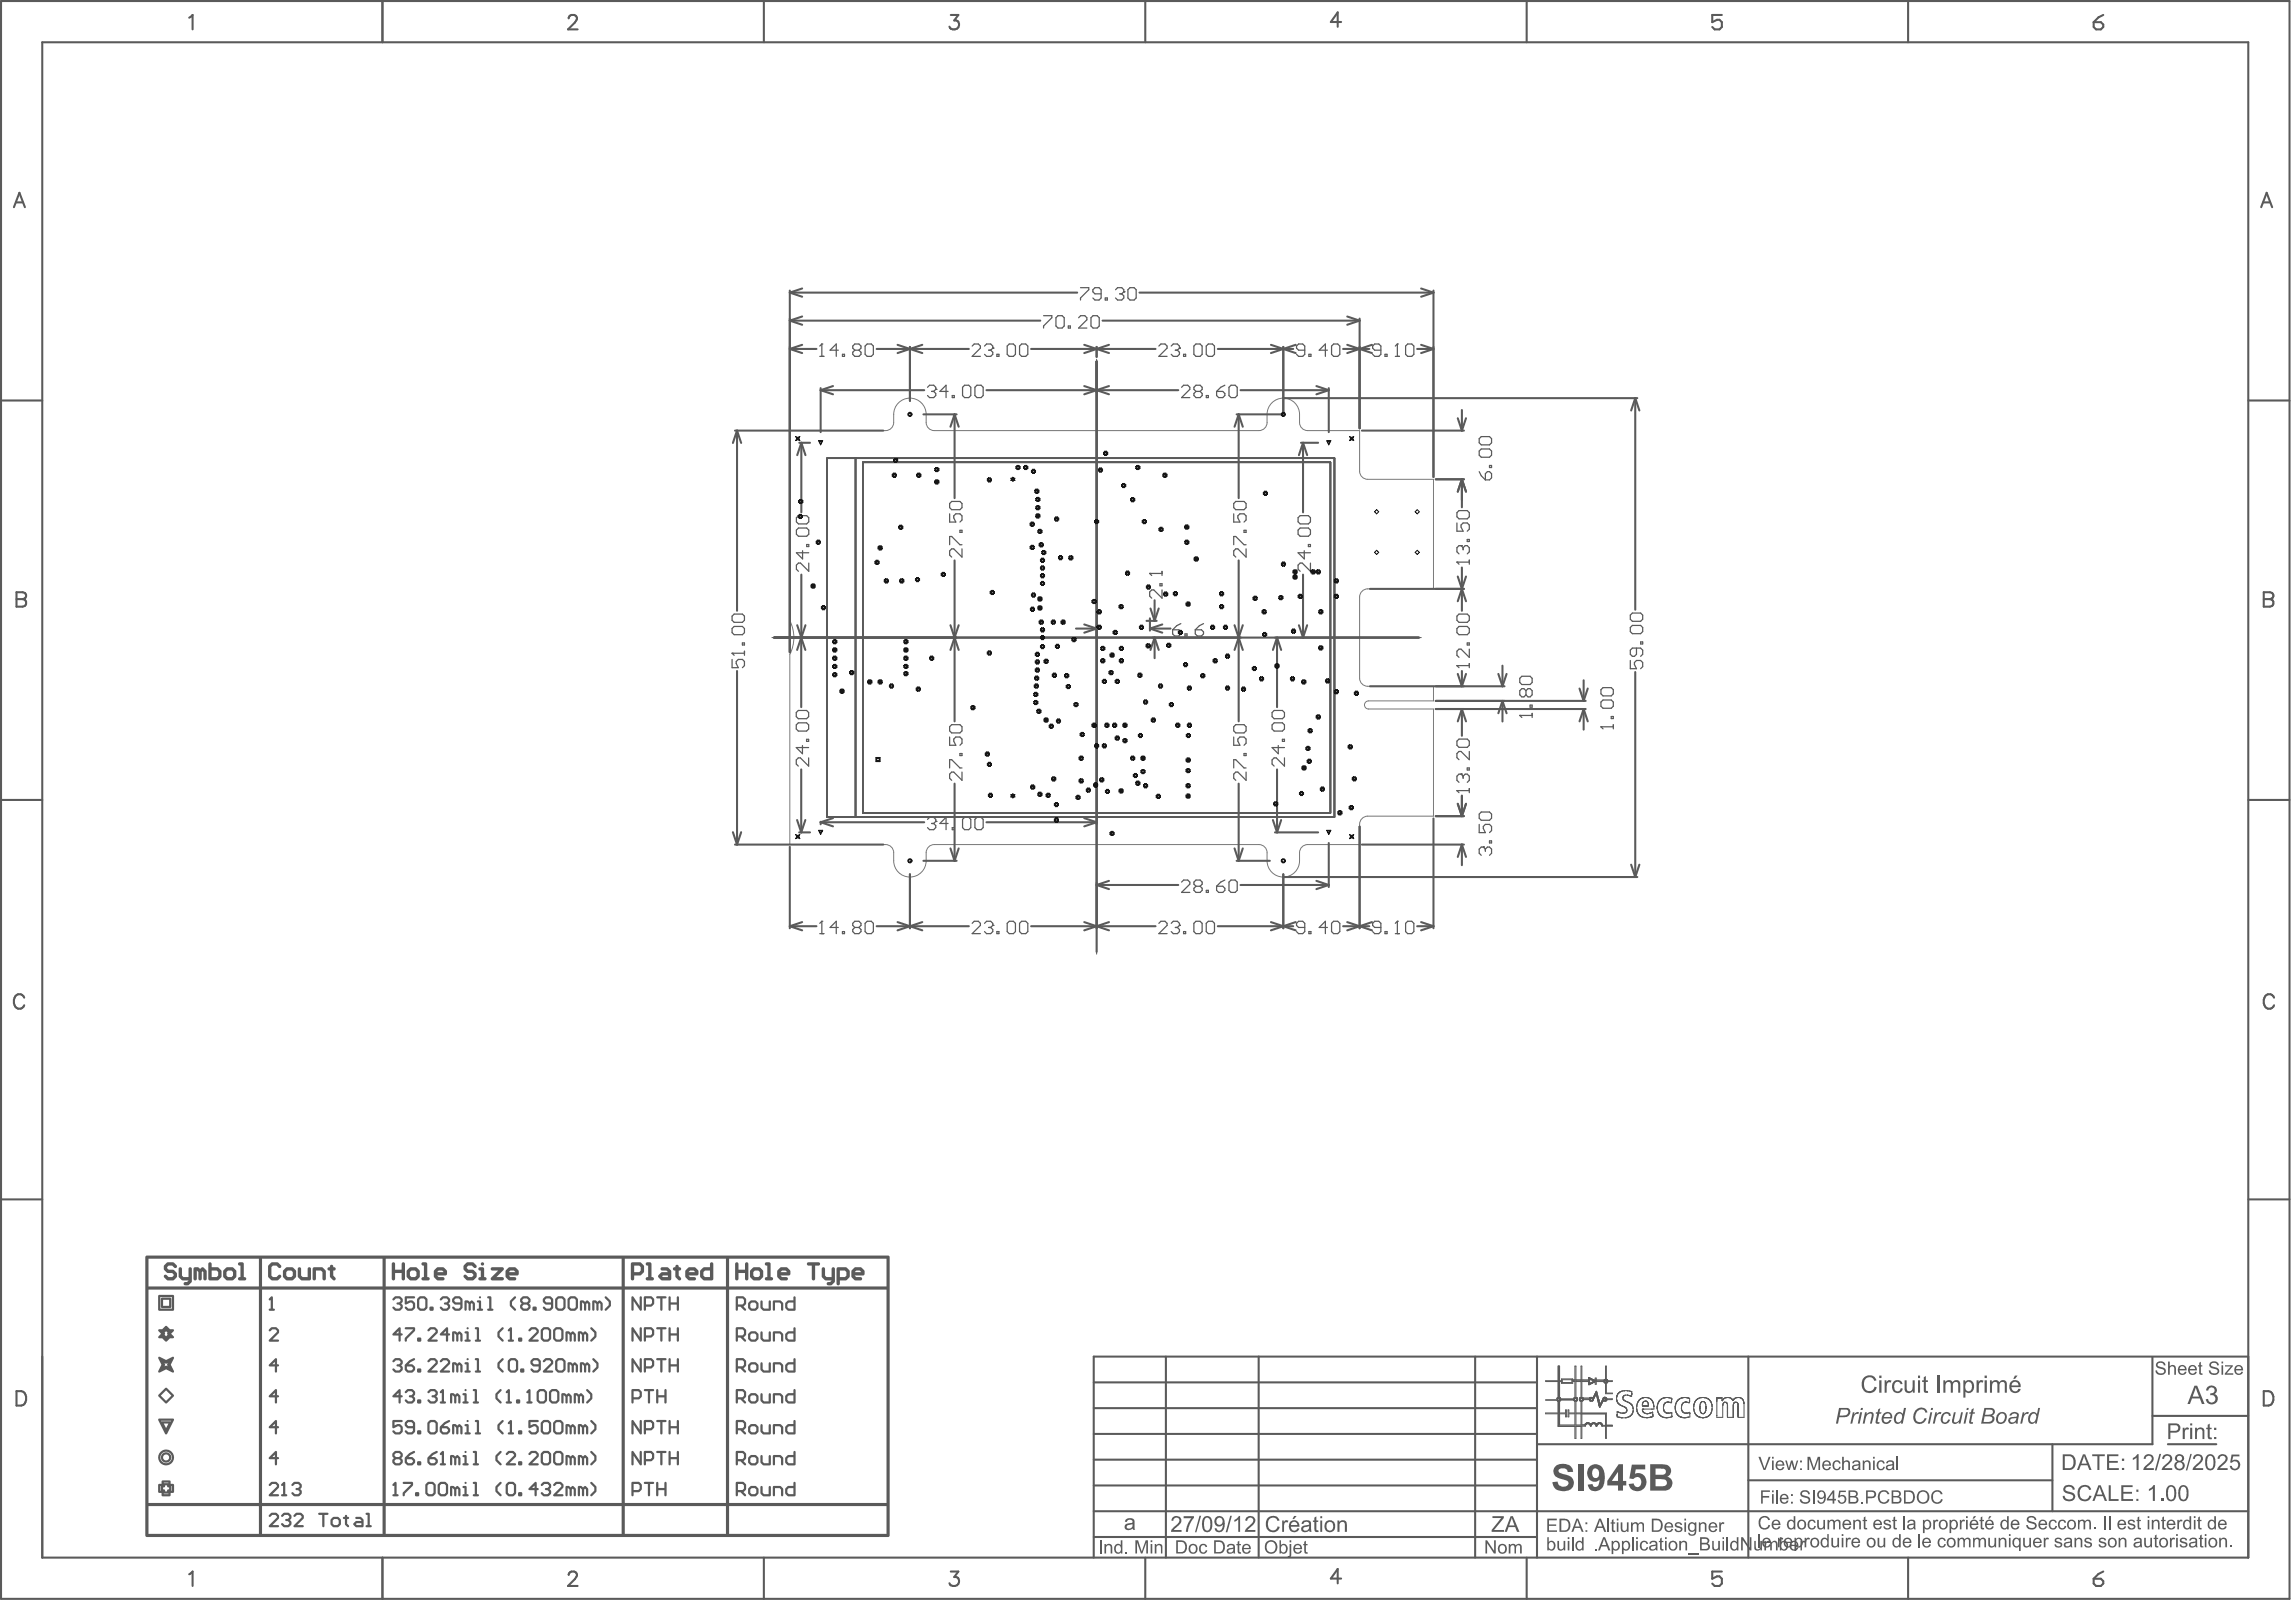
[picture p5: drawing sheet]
<svg xmlns="http://www.w3.org/2000/svg" width="940mm" height="657mm" viewBox="0 0 940 657" stroke-linecap="round" stroke-linejoin="round" font-family="sans-serif">
<g fill="none" stroke="#5a5a5a" stroke-width=".42">
<path d="M638.4 559.4h.4M637.9 573.3l.5 .5M638 573h.1M638.1 572.9v.2M638.2 572.6h.1M638.3 572.5l.7 .2-.1 .7-.8-.1zM638.4 578.6h-5.2v.3h5.2M638.4 572.2l-.6 .6M638.4 565.4h-5.2v.3h5.2M638.4 573.5h.2M638.4 572.5h.1M638.5 572.5h.1"/>
<path d="M638.5 573.5h.1M638.6 572.5h.1M638.8 565.4h.9v-.8h4.6v.8h.9v-6h.4v6h2.1v-6h.3v6h2.7v-1.2l2.7 1.2 .1-1.1h.4v1.1h3.2l.6-.7v-5.3h.4v5.5l.5 .5h1.9v.3h-1.9l-.5 .7v4.1h2.4v.2h-2.8v-4.2l-.6-.8h-3.2v1.1h-.4l-.1-1.1-2.5 1.3M638.8 578.6h2.5v-1.2h.4v2.8h-.4v-1.3h-2.5M638.8 572.2l.6 .6h5.3l.1-.3M638.8 565.7h.9v.8h4.6v-.8h.9M638.9 573.4v.1M639 573h.1M639.3 573.4v.1M639.4 573.2l-.6 .6M640 565h3.9v1.1h-3.9zM643.9 565l14.1 .1"/>
<path d="M643.9 565l1.3 .7M644.7 573.2l.5 .6v4.8h-2.5v-1.2h-.4v2.8h.4v-1.3h2.5v4.6h-6.4M644.7 572.6h.1M644.9 573h.1M645 572.9v.2M645.1 572.5l.8 .2-.1 .7-.7 .1zM645.2 565.7v6.5l-.5 .5M645.3 573.5h.3M645.3 572.5h.1M645.4 572.5h.1M645.4 573.5h.1M645.5 572.5h.1"/>
<path d="M645.5 573.5h.1M645.6 565.7h2.1v6.5l-.6 .3v1l.6 .3v4.8h-2.1v-4.8l.7-.5v-.6l-.7-.5zM645.6 572.5h.1M645.7 573.4v.1M645.9 573h.1M646 573h.1M646.1 573.5h.1M647 572.8h.1M647 573.3h.1M647.2 572.5h.1M647.7 578.9v4.6h-2.1v-4.6h12.1v4.8h-1.1l-.9-1h-1l-.6 .6-.8-.6-1.1 .1a.84 .84 0 0 1-1.3-.1h-1l-.7 .8M647.7 573.5h.1"/>
<path d="M647.7 572.5h.1M647.9 572.5h.1M648 578.9v4.6M648.1 572.5l.1 .9-.7 .1v-1h4.7l.1 .9h-.8l.2-.9M648.1 573.4v.1M648.3 572.4h.1M648.5 572.5l.1 .3h2.6v-.3M650.9 564.1l-.1 .1M651.1 567l-.4-.2v-1.1h-2.7v6.5l.4 .3M651.1 564.1v.1M651.2 564.6l2 1-2 1zM651.2 573.2v.1"/>
<path d="M651.2 564.6h.1M651.2 572.5h.1M651.3 572.5l.3-.3 1.1 .3 1.4-2.8 1 3.9M651.4 566.7v.1M651.4 572.7h.1M651.4 573.2h.1M651.4 564.4h.1M651.6 573.4v.1M651.7 566.3v.1M651.8 564.6h.1M651.8 572.5h.1M651.8 564.9h.1"/>
<path d="M651.9 573.5h.1M652 572.5h.1M652.1 566.4h.1M652.2 565v.1M652.2 573.4v.1M652.3 572.9h.1M652.3 573.1h.1M652.6 572.5h.1M652.7 573.2l1.2-2.5 .7 2.9M652.7 565v.1M652.7 573.1h.1M652.7 573l-.5 .8-.8-.1-.2-.6h-2.5l-.7 .7v4.8h10.1v5.1"/>
<path d="M652.7 572.9h.1M652.7 572.1h.1M652.9 565.4v.1M653.1 565.9v.1M653.2 571.3h.1M653.6 570.5h.1M653.6 571.2h.1M653.9 569.8v.1M654.1 570h.1M654.1 571.6h.1M654.5 573.1h.1M654.5 573.3h.1"/>
<path d="M654.5 573.2h.1M654.5 571.6h.1M654.6 573.5l.2 .7M654.6 573.5h.1M654.7 574.1l.2 .5M654.8 574.4l.3 .9M654.8 574.5h.1M654.9 573.1h.1M654.9 573.3h.1M654.9 573.2h.1M654.9 574.9h.1M654.9 574.8h.1"/>
<path d="M655 573.5l.3 1.1M655 575.1l.1 .4M655 573.5h.1M655.1 575.4l.1 .5M655.1 575.9h.1M655.2 574.4l.4 .8 1.5-3 .9 .1 .2 .5h2.3v.3h-2.2l-.6 .7-1-.3-1.3 2.8-.3-.5M655.2 574.5h.1M655.4 576.1h.1M655.8 575.3h.1M655.8 574.5h.1M656.2 573.7h.1M656.2 574.4h.1"/>
<path d="M656.7 572.5h.1M656.9 573h.1M657 572.9v.2M657.1 572.6l.6-.1 .2 .8-.8 .1zM657.1 573.4v.1M657.1 566.1h.1M657.3 572.5h.1M657.4 573.5h.1M657.4 572.2h.1M657.4 572.5h.1M657.4 565.6h.1M657.5 572.5h.1"/>
<path d="M657.6 565.1h.6l-.1 1-.6-.1zM657.6 572.5h.1M657.6 564.8h.1M657.7 566.1h.3M657.7 573.4v.1M657.8 566.1h.1M657.9 572.9v.2M657.9 573h.1M657.9 566.1h.1M658.1 564.8h.1M658.1 573.3v.2M658.3 565.5v.2"/>
<path d="M658.3 565.6h.1M658.5 566.1h.1M662.2 573.2l.2 .5M662.3 571.9v1.4M662.3 573.5l1.1 1.7 2.9 1.5 .1 1M662.3 573.6h.1M662.3 571.7h.1M662.4 579.6v.1M662.4 579.3h.1M662.4 571.6l-.2 .5M662.5 579.2l-.1 1 1 .2M662.6 571.1h.1"/>
<path d="M662.7 578.1l-.2 .1M662.8 574.5v.1M662.9 570.6v.1M663 574.8h.1M663 578.2h.1M663 570.5h.1M663.8 578.5v.1M664 575.4v.1M664.2 569.7v.1M664.8 572.3h.1M664.8 572.8h.1M664.8 578.7h.1"/>
<path d="M664.8 572.1h.1M664.8 572.2h.1M664.9 575.8v.1M665 578.7h.1M665.1 578.7h.1M665.2 578.7h-1.1l-1.6-.5-.1 1.2M665.3 569.5h1.4M665.4 569.4v.1M665.4 571.4v.1M665.5 569.4l-2.1 .7-1.1 1.7M665.6 576.3h.1M665.7 578.5v.1"/>
<path d="M665.9 573.7v.1M665.9 576.3v.1M666.1 576.6h.1M666.5 577.6l-.4 .8-1.4 .3M666.6 569.4l1.8 .4v1.2M666.6 571.3l1.7 .5M666.7 571.3h.1M666.8 571.3l-1.6 .2-.3 .4v1.1l3 1.7 .7 .6 .5 1.4M666.8 574.1v.1M667.5 571.4v.1M667.6 574.5v.1M667.8 579.8v.1"/>
<path d="M667.9 574.8h.1M667.9 579.7h.1M668.1 569.7v.1M668.2 575v.1M668.2 579.4v.1M668.3 575.2l.1 .1M668.3 571.8h.1M668.4 570.5h.1M668.4 570.6h.1M668.4 570.8h.1M668.4 570.9h.1M668.5 570.4l-.1 1.4"/>
<path d="M668.7 575.8h.1M668.7 578.7h.1M669 577.8h.1M669 576.7v1.2M669.1 577.7l-.7 1.7-2 1.1M670.5 577l.2 1M670.5 577.1h.1M670.5 575.8h.1M670.6 575.3h.1M670.6 575.7v1.5M670.6 577.7h.1M670.6 577.8l.5 1.1 .8 .9 1.7 .7"/>
<path d="M670.6 577.9h.1M671 574.1h.1M671 578.7h.1M671.4 573.4h.1M671.4 579.3h.1M671.5 573.3h.1M671.5 579.4v.1M672 579.8v.1M672.1 572.8h.1M672.3 572.7h.1M672.9 574.9l-.1 .8h2.5l-.1-.7M672.9 575.7h.4"/>
<path d="M673 572.3v.1M673 575.7v.1M673 578.1l.2 .1M673 577h.1M673 578.1v.1M673.1 572.3v.1M673.1 575.7v.1M673.3 572.3h1.6M673.3 577h.1M673.4 572.3h.1M673.5 572.3l-1.1 .3-.9 .7-.7 1.1-.3 1.4M673.5 575.7h1.7"/>
<path d="M673.5 575.7v.1M673.6 575.7v.1M673.8 575.7v.1M673.9 575.7v.1M674 575.7v.1M674 573.7v.1M674.2 575.7v.1M674.3 575.7v.1M674.4 573.8l.5 .2 .4 1.2M674.4 575.7v.1M674.5 573.8l-1.2 .1-.5 1.1M674.5 575.7v.1"/>
<path d="M674.5 578.8h.6M674.6 575.7v.1M674.6 578.8v.1M674.7 572.3l1.8 .7 .8 1.5M674.7 575.7v.1M674.7 578.8v.1M674.8 572.3h.1M674.8 575.7v.1M674.8 578.8v.1M674.9 575.7v.1M674.9 578.8v.1M675 574.3h.1"/>
<path d="M675 575.7v.1M675 578.8v.1M675.1 575.7v.1M675.2 572.3v.1M675.8 578.7l1.2-.5v1.9l-1 .3M676 578.7h-2M676.4 578.5v.1M676.6 573.3h.1M676.7 573.5h.1M676.7 577.1h.1M676.7 577v.1M677 579.5v.1"/>
<path d="M677 579.2h.1M677 579.8h.1M677 579.7v.3M677.1 574.3h.1M677.2 574.3l.3 1.7M677.2 574.4h.1M677.5 575.8h.1M677.5 575.7v1.3h-4.6l.1 1 1.2 .8M678.9 575.9h.1M678.9 576.2h.1M678.9 576.3h.1M678.9 576.6h.1"/>
<path d="M678.9 576.7h.1M678.9 576.9h.1M678.9 576.1h.1M678.9 576h.1M679 575.3l-.1 2.1 .6 1.6 1.3 1.2 1.1 .3M679.4 574.3h.1M679.4 578.7h.1M679.6 579v.1M679.7 573.7v.1M679.8 573.6h.1M679.8 579.3h.1M679.9 579.4v.1"/>
<path d="M680.2 579.7h.1M680.4 579.8v.1M680.7 572.8h.1M681.4 577l.4 1 1.1 .7M681.4 577.1h.1M681.5 575.4h.1M681.5 575.8v1.4M681.5 577.5h.1M681.5 577.4h.1M681.5 577.3h.1M681.7 572.3v.1M681.8 572.3v.1"/>
<path d="M681.9 572.3v.1M682.1 572.3h1.5M682.2 572.3h.1M682.3 572.3l-2.1 .8-.9 1.2-.4 1.1M682.5 578.5v.1M682.7 578.6l2.1-.2v.3M682.8 578.6v.1M683 574.1v.1M683.1 578.7h.6M683.2 574.1v.1M683.2 578.7h.1M683.3 574.1v.1"/>
<path d="M683.3 578.7h.1M683.4 574.1v.1M683.4 578.7h.1M683.4 572.3l1.4 .3-.1 1.8-2.3-.1-.7 .7-.3 .8M683.5 572.3h.1M683.5 574.1v.1M683.5 578.7h.1M683.6 578.7h.1M683.9 572.3v.1M684.4 578.5v.1M684.7 573.8h.1M684.7 574.3h.1"/>
<path d="M684.7 574.1h.1M684.7 574h.1M684.7 573.9h.1M684.8 572.7v.4M684.8 572.8h.1M684.8 572.9h.1M684.8 573h.1M684.8 578.5v1.7l-1.3 .3M684.8 579.8v.3M684.8 580h.1M686.3 576.9l.8 2.3 .7 .8 1.1 .4M686.3 575.8h.1"/>
<path d="M686.3 576.2h.1M686.3 576.3h.1M686.3 576.7h.1M686.3 577h.1M686.3 576.1h.1M686.3 576h.1M686.3 575.3h.1M686.3 575.8v1.3M686.4 575.3l-.1 1M686.4 577.8h.1M686.4 575h.1M686.8 578.8h.1"/>
<path d="M686.8 574h.1M687 579v.1M687.3 573.4h.1M687.4 573.3h.1M688.1 572.8h.1M688.8 576.6v.1M689 572.3v.1M689.1 577.8h.1M689.1 575h.1M689.1 572.3v.1M689.3 578.1v.1M689.4 572.3h1.4"/>
<path d="M689.5 572.3l-1.8 .7-.9 1.2-.5 1.2M689.9 578.5v.1M690.3 574.1v.1M690.4 578.7h.8M690.4 574.1v.1M690.6 574.1v.1M690.6 578.7h.1M690.7 574.1v.1M690.7 578.7h.1M690.8 572.3l.9 .2M690.8 574.1v.1M690.8 578.7h.1"/>
<path d="M691 578.7h.1M691.1 578.7h.1M691.3 572.3v.1M691.5 572.4l.7 .2-.1 1.3M691.6 572.4v.1M691.7 578.5v.1M692.1 573.7h.1M692.1 573.8h.1M692.2 578.9h.1M692.2 573.6l-.1 .8-.8-.2-1.8 .2-.7 1.4v1.4l.9 1.3 1.7 .2 .8-.4v1.9l-.8 .2M692.2 578.6h.1M692.2 578.8h.1"/>
<path d="M692.2 578.7h.1M693.8 577l1 2.5 1.7 .9M693.8 577.1h.1M693.8 575.8h.1M693.9 575.3h.1M693.9 575.7v1.5M693.9 577.6h.1M693.9 575.2h.1M693.9 575.1h.1M694.3 578.7h.1M694.3 574h.1M695.5 572.8h.1"/>
<path d="M696.3 576.3l.4-2 .5-.4 1 .1 .5 .9v2.9l-.5 .9-1 .1-.5-.4-.4-1.9M696.3 575.8h.1M696.3 576.2h.1M696.3 576.6h.1M696.3 576.7h.1M696.3 576.9h.1M696.3 576.1h.1M696.3 576h.1M696.4 575.8v1.2M696.5 572.3v.1M696.6 574.7h.1M696.6 578.1h.1"/>
<path d="M696.8 572.3h1.7M696.9 572.3h.1M696.9 578.5v.1M697 572.3l-1.3 .4-1.1 .9-.8 2.2M697.6 578.8h.2M697.7 578.8v.1M698.2 572.3l1.6 .5 1 1 .5 1.5M698.2 572.3h.1M698.2 574.1v.1M698.3 574.3h.1M698.3 572.3h.1M698.7 575.3h.1"/>
<path d="M698.7 577.5h.1M698.7 577.6h.1M698.7 577.4h.1M698.7 572.3v.1M698.8 575.8v1.1M698.8 576.2h.1M698.8 576.3h.1M698.8 576.5h.1M698.8 576.6h.1M698.8 576.7h.1M698.8 576.1h.1M698.8 576h.1"/>
<path d="M699.6 580h.1M699.9 579.8v.1M700.1 573.1h.1M700.3 573.3h.1M700.6 579.2h.1M701 574.3h.1M701 578.4h.1M701.2 575.1l.2 .7M701.2 575.2h.1M701.3 575.7v1.4M701.3 577h.1M701.3 575.8h.1"/>
<path d="M701.4 576.9l-.3 1.3-.7 1.3-1.7 .9M703.2 572.9h.1M703.2 573h.1M703.2 573.1h.1M703.2 573.3h.1M703.2 573.5h.1M703.2 573.2h.1M703.2 573.4h.1M703.2 573.8h.1M703.2 579.6h.1M703.2 579.7h.1M703.4 572.3v.1"/>
<path d="M703.5 572.3v.1M703.6 572.3v.1M703.8 572.3v.1M703.9 572.3v.1M704 572.3v.1M704.1 572.3v.1M704.2 572.3v.1M704.3 572.3v.1M704.4 572.3v.1M704.5 572.3v.1M704.6 572.3v.1M704.7 572.3v.1"/>
<path d="M704.8 572.3v.1M704.9 572.3v.1M705 572.3v.1M705.1 572.3v.1M705.2 572.3v.1M705.3 572.3v.1M705.5 573.3h.1M705.5 573.2l.1 .2M705.5 573.5v-1.1h-2.3l.1 8h2.4l.1-5.1M705.7 575.3h.1M705.8 573.1h.1M705.8 574.9h.1"/>
<path d="M706.1 572.8h.1M706.5 574.3h.7l.4 .6 .1 5.5h2.3l.1-5.2M706.5 574.2v.1M706.6 574.2l-.6 .2-.3 1M706.9 572.3v.1M707.1 572.3h1.4M707.3 572.3l-.8 .2-1 .9M707.6 578.9h.1M707.6 579.6h.1M707.6 575.5h.1M707.6 575.6h.1M707.6 575.8h.1"/>
<path d="M707.6 576.2h.1M707.6 576.3h.1M707.6 576.5h.1M707.6 576.6h.1M707.6 576.8h.1M707.6 576.9h.1M707.6 577.2h.1M707.6 577.5h.1M707.6 577.6h.1M707.6 577.8h.1M707.6 577.9h.1M707.6 578.2h.1"/>
<path d="M707.6 578.5h.1M707.6 578.8h.1M707.6 579.2h.1M707.6 579.5h.1M707.6 579.8h.1M708.3 572.3l.8 .2 .7 1 .8-.9 .9-.3M708.4 572.3h.1M708.7 572.3v.1M710 578.9h.1M710 573.3h.1M710 579.6h.1M710 579.7h.1"/>
<path d="M710 575.4h.1M710 575.3h.1M710 575.6h.1M710 575.8h.1M710 576.2h.1M710 576.3h.1M710 576.5h.1M710 576.6h.1M710 576.7h.1M710 576.9h.1M710 577.2h.1M710 577.5h.1"/>
<path d="M710 577.6h.1M710 577.8h.1M710 577.9h.1M710 578.1h.1M710 578.2h.1M710 578.5h.1M710 578.8h.1M710 579.2h.1M710 579.4h.1M710 579.8h.1M710 580h.1M710 579.3h.1"/>
<path d="M710 579h.1M710 578.7h.1M710 578.4h.1M710 578.3h.1M710 578h.1M710 577.7h.1M710 577.4h.1M710 577.3h.1M710 577.1h.1M710 577h.1M710 576.1h.1M710 576h.1"/>
<path d="M710 575.7h.1M710.3 572.9h.1M710.5 572.8h.1M710.7 574.3l.7-.1 .5 .6M710.9 574.2l-.8 .6-.1 5.4M711.2 572.3v.1M711.5 572.3h1.1l1 .4 .6 .8 .2 1.2M711.8 574.5v.1M711.9 574.8h.1M711.9 574.7l.1 .5M711.9 579.7h.1M711.9 575.4h.1"/>
<path d="M711.9 575.8h.1M711.9 576.5h.1M711.9 576.6h.1M711.9 577.2h.1M711.9 577.8h.1M711.9 577.9h.1M711.9 578.5h.1M711.9 579.2h.1M711.9 578.7h.1M711.9 578h.1M711.9 577.4h.1M711.9 577.3h.1"/>
<path d="M711.9 576.7h.1M711.9 576.1h.1M711.9 576h.1M711.9 575.4v.1M712 579.6v.2M712 575.8v.4M712 576.4v.3M712 577.1v.4M712 577.7v.4M712 578.4v.4M712 579.1v.2M713 572.3v.1"/>
<path d="M713.4 572.6h.1M713.8 572.9h.1M714.2 573.8h.1M714.4 574.3v6.1h-2.4l-.1-5.4M714.4 574.5h.1M714.4 574.4h.1M645.2 584v5h.4v-5M649.4 583.8h.1M649.5 583.7l-.1 .3h-1.4v5h-.3v-5M649.5 583v.1M649.7 583.3h.1M650 583v.1"/>
<path d="M650.1 583h.7M650.2 582.6v.1M650.2 582.9l-.8 .9M650.3 582.6v.1M650.4 582.6v.1M650.5 582.6v.1M650.7 582.9l.5 .2 .3 .8 .3 .1 .3-.8 .6-.3M650.7 582.6v.1M650.7 582.9v.1M650.9 583v.1M651.4 583.7h.1M651.6 583.9v.1"/>
<path d="M651.8 583.7h.1M652.4 583v.1M652.6 582.9v.1M652.7 582.6v.1M652.9 582.6v.1M653 582.6v.1M653.1 582.6v.1M653.3 583v.1M653.8 583.8l.1 .2M653.8 583v.1M653.8 583.8h.1M654.1 583.3h.1"/>
<path d="M654.2 583v.1M654.5 582.8h.1M654.7 583v.1M654.9 583l1 .1 .3 .8 1.5 .1v5h.4v-5h2.4v-.3M655 582.6v.1M655.1 582.9l-.6 .3-.3 .8-.4-.1-.3-.8-1-.1M655.1 582.6v.1M655.2 582.6v.1M655.3 582.6v.1M655.4 582.6v.1M655.6 582.6v.1M655.6 583v.1"/>
<path d="M655.8 582.8h.1M656.2 583.8h.1M662.9 580.2v.1M663.2 580.3l.6 .2M663.3 580.3v.1M663.7 580.4l.9 .2M663.7 580.4v.1M664.2 580.5h1.9M664.3 580.5v.1M664.5 580.5v.1M666.5 580.4v.1M666.6 580.4l-.6 .2"/>
<path d="M667 580.2v.1M672.3 580.1h.1M672.9 580.2v.1M673.5 580.4h2.1M673.5 580.4v.1M674.4 580.5h.1M674.8 580.5h.1M675.5 580.4v.1M676 580.3v.1M676.1 580.3l-.6 .2M676.3 580.2v.1M676.5 580.2v.1"/>
<path d="M680.7 580.1h.1M681.2 580.2v.1M681.7 580.4h2M681.8 580.4v.1M682.4 580.6h.1M682.4 580.5v.1M682.7 580.5h.1M682.9 580.5h.1M683.6 580.4v.1M684.5 580.2v.1M688.5 580.2v.1M688.6 580.2v.1"/>
<path d="M688.8 580.3l.5 .2M688.8 580.3v.1M689.1 580.4h2M689.8 580.5h.1M690.1 580.5h.1M690.3 580.5h.1M691 580.4v.1M691.5 580.3v.1M691.6 580.3l-.7 .2M691.8 580.2v.1M695.7 580.1h.1M696.1 580.2v.1"/>
<path d="M696.2 580.2v.1M696.3 580.3l.5 .2M696.4 580.3v.1M696.7 580.4h1.9M696.7 580.4v.1M697.3 580.5h.1M697.6 580.5h.1M697.8 580.5h.1M698.5 580.4v.1M698.9 580.3l-.5 .2M699.1 580.2v.1M707.6 580.3h.1"/>
<path d="M710 580.2h.1M710 580.1h.1M712 580.1v.1"/>
</g>
<g fill="none" stroke="#5a5a5a" stroke-width=".66">
<path d="M638.4 559.4v6M638.8 559.4v6M633.2 573.3h4.7M638.4 565.7v6.5M638.4 573.8v4.8M638.4 578.9v5.1h6.8M638.8 565.7v6.5M638.8 573.8v4.8M638.8 578.9v4.6M639.4 573.2h5.3M645.6 584h2.1M648 583.5h1.2"/>
<path d="M658.1 583.7h2.4"/>
</g>
<g fill="none" stroke="#5a5a5a" stroke-width=".84">
<path d="M.4 .4h937.5v654.3h-937.5zM17.3 17.3h903.7v620.5h-903.7zM156.7 .4v16.9M312.9 .4v16.9M469.2 .4v16.9M625.4 .4v16.9M781.7 .4v16.9M.4 164h16.9M921 164h16.9M.4 327.6h16.9M921 327.6h16.9M.4 491.1h16.9"/>
<path d="M921 491.1h16.9M477.6 555.5v82.3M515.6 555.5v82.3M604.3 555.5v82.3M629.6 555.5v82.3M716.2 555.5v82.3M881.8 555.7v35.7h-252.2M921 555.5h-472.9v82.3M448.1 566.1h181.5M448.1 576.6h181.5M881.8 579.8h39.2M448.1 587.2h181.5"/>
<path d="M448.1 597.7h181.5M840.8 591.4v27.4M888.1 591.4h19.8M448.1 618.8h472.9M448.1 608.3h181.5M716.2 606.2h124.6M156.7 637.8v16.9M312.9 637.8v16.9M448.1 629.4h181.5M469.2 637.8v16.9M625.4 637.8v16.9M781.7 637.8v16.9"/>
</g>
<g fill="#5a5a5a">
<path d="M636.8 600.8a4.8 4.8 0 0 1 7.3 .5l.3 1.4-2.2 .1a2.09 2.09 0 0 0-1.7-1.5 2.09 2.09 0 0 0-2.1 1 3.4 3.4 0 0 0 3.2 1.6 3.4 3.4 0 0 1 3.1 3.7 3.4 3.4 0 0 1-3.8 3 4.1 4.1 0 0 1-4.8-2.7l-.1-1 2.1-.2a2.29 2.29 0 0 0 2 2.1 2.29 2.29 0 0 0 2.5-1.6 4.1 4.1 0 0 0-3.3-1.6 3.1 3.1 0 0 1-2.5-4.8z"/>
<path d="M646.5 599.6h2.2v10.8h-2.2z"/>
<path d="M668.5 599.7h5.5v2h-3.9l-.3 1.8a3.6 3.6 0 0 1 4.6 2.3 3.6 3.6 0 0 1-2.4 4.6 3.4 3.4 0 0 1-4.8-2.7l2-.3a1.6 1.6 0 0 0 1.9 1.5 1.6 1.6 0 0 0 1.3-2.1 1.78 1.78 0 0 0-1.2-1.9 1.78 1.78 0 0 0-2.1 .8l-1.6-.3z"/>
<path d="M759 578.3h.7l-.2 .9 .8-.8 1-.2 .3 .2-.4 .7a1.77 1.77 0 0 0-2 2l-.4 1.8h-.8z"/>
<path d="M764 578.3h.8l-.2 .8a1.76 1.76 0 0 1 3-.1l-.8 3.9h-.8l.7-2.9a.79 .79 0 0 0-.2-1.1 .79 .79 0 0 0-1.1 .2l-.8 .7-.8 3.1h-.7z"/>
<path d="M769.4 577.1l.9-.5-.4 1.7h.9l-.2 .6h-.8l-.6 2.6a.57 .57 0 0 0 0 .8 .57 .57 0 0 0 .8 .1l-.2 .6a.98 .98 0 0 1-1.3-.1 .98 .98 0 0 1-.1-1.2l.6-2.8h-.6l.1-.6h.7z"/>
<path d="M784.8 577.4h.1a2.69 2.69 0 0 1 2.7-1 2.69 2.69 0 0 1 2 2l-.8 .1a2 2 0 0 0-2.2-1.4 2 2 0 0 0-1.7 1.8l-.3 1.5a1.91 1.91 0 0 0 1.8 2 1.91 1.91 0 0 0 2-1.7l.9 .1-.3 .5a2.78 2.78 0 0 1-3.7 1.5 2.78 2.78 0 0 1-1.4-3.7z"/>
<path d="M792.8 578.3h.7l-.2 .9a1.45 1.45 0 0 1 2-.8l-.3 .7-.5-.2-.9 .6-1 3.4h-.8z"/>
<path d="M795.8 578.9a1.84 1.84 0 0 1 2-.7 1.84 1.84 0 0 1 1.3 1.5l-.7 .1a1.27 1.27 0 0 0-1.6-.9 1.27 1.27 0 0 0-.9 1.6 1.19 1.19 0 0 0 0 1.4 1.19 1.19 0 0 0 1.3 .5l.8-1.1 .9 .1a2 2 0 0 1-2.7 1.6 2 2 0 0 1-.9-3z"/>
<path d="M800.4 578.3h.8l-.7 3a.85 .85 0 0 0 .4 1.1 .85 .85 0 0 0 1.1-.3l.8-1 .6-2.8h.7l-1 4.6h-.7l.1-.8-.1 .3a1.42 1.42 0 0 1-1.6 .7 1.42 1.42 0 0 1-1.1-1.3z"/>
<path d="M807.7 577.1l.9-.5-.3 1.7h.7l-.1 .6h-.8l-.5 2.6a.54 .54 0 0 0-.1 .7 .54 .54 0 0 0 .8 .2l-.1 .5-.4 .1a.89 .89 0 0 1-1-.2 .89 .89 0 0 1-.1-1.1l.6-2.8h-.6l.1-.6h.6z"/>
<path d="M828.6 578.3h.7l-.2 .9a1.45 1.45 0 0 1 2.1-.8l-.5 .7a1.75 1.75 0 0 0-1.9 2l-.4 1.8h-.8z"/>
<path d="M763.7 564l1.2-.6a2.92 2.92 0 0 1 3.8 1.8l-.9 .3a2.23 2.23 0 0 0-2.8-1.4 2.23 2.23 0 0 0-1.4 2.8 2.2 2.2 0 0 0 1.7 2.7 2.2 2.2 0 0 0 2.6-1.8l.9 .3-.1 .2a3.2 3.2 0 0 1-3.9 2 3.2 3.2 0 0 1-2.1-3.8l.3-1.7z"/>
<path d="M772 565.2h.8l.1 .8a1.23 1.23 0 0 1 1.9-.6l-.3 .8a1.01 1.01 0 0 0-1.2 .1 1.01 1.01 0 0 0-.3 1.1l-.1 2.9h-.9z"/>
<path d="M775.7 565.8a2.18 2.18 0 0 1 3.7 .9l-.9 .1a1.3 1.3 0 0 0-1.5-1 1.3 1.3 0 0 0-1 1.6l-.1 .2a1.53 1.53 0 0 0 .5 1.8 1.53 1.53 0 0 0 1.9 0l.3-1 .9 .2a2.3 2.3 0 0 1-3 1.6 2.3 2.3 0 0 1-1.3-3.1z"/>
<path d="M780.2 565.2h.9v2.9a1.29 1.29 0 0 0 1.3 1.6 1.29 1.29 0 0 0 1.1-1.7v-2.8h.9v5.1h-.8v-.7l-.2 .2a1.78 1.78 0 0 1-2.1 .6 1.78 1.78 0 0 1-1.1-2z"/>
<path d="M788.1 564l.8-.6v1.8h.9v.7h-.9v3.5l.9 .1 .1 .8-.3 .1a1.16 1.16 0 0 1-1.3-.3 1.16 1.16 0 0 1-.2-1.3v-2.9h-.7v-.7h.7z"/>
<path d="M793.7 563.3h.9v7h-.9z"/>
<path d="M796.1 565.2h.8v.8a1.79 1.79 0 0 1 3 0v-.1a1.7 1.7 0 0 1 1.9-.7 1.7 1.7 0 0 1 1.2 1.6v3.5h-.8l-.1-3.8a1.15 1.15 0 0 0-1.4-.5 1.15 1.15 0 0 0-.7 1.3v3h-.9v-3.3a1.13 1.13 0 0 0-1.3-1.1 1.13 1.13 0 0 0-.9 1.5v2.9h-.8z"/>
<path d="M809.7 565.2h.8v.8a1.17 1.17 0 0 1 2-.6l-.3 .8a1.03 1.03 0 0 0-1.2 0 1.03 1.03 0 0 0-.4 1.2v2.9h-.9z"/>
<path d="M815.2 565.2h.8v.8l.2-.4a1.78 1.78 0 0 1 2.8 .4l.3-.4a1.6 1.6 0 0 1 1.8-.4 1.6 1.6 0 0 1 1 1.6v3.5h-.8v-3.2a1.14 1.14 0 0 0-1.3-1.3 1.14 1.14 0 0 0-.9 1.5v3h-.9v-3.3a1.13 1.13 0 0 0-1.3-1.1 1.13 1.13 0 0 0-.9 1.5v2.9h-.8z"/>
<path d="M904.2 568.1a2.09 2.09 0 0 1 2.9-.5 2.09 2.09 0 0 1 .5 2.9l-.5 .4a2.2 2.2 0 0 1 1.3 2.8 2.2 2.2 0 0 1-2.8 1.3 2.19 2.19 0 0 1-2-2l.9-.2a1.51 1.51 0 0 0 1.8 1.4 1.51 1.51 0 0 0 1.2-1.9 1.51 1.51 0 0 0-2.1-.9l.1-.9a1.3 1.3 0 0 0 1.7-.9 1.3 1.3 0 0 0-1.2-1.6 1.3 1.3 0 0 0-1.4 1.4h-.9z"/>
<path d="M873.7 597l.9-.5 1-1.1h.5v6.5h-.9v-5l-1.5 1z"/>
<path d="M878.6 596.1l.9-.6 .8-.1a2.09 2.09 0 0 1 1.9 1.8 2.09 2.09 0 0 1-1.3 2.3l-1.8 1.7h3.2v.7h-4.3l.4-1.1 1.7-1.5a2.06 2.06 0 0 0 1.1-2.8 1.33 1.33 0 0 0-1.5-.2 1.33 1.33 0 0 0-.7 1.2l-.9-.2z"/>
<path d="M884.6 595.4h.7l-1.9 6.7h-.6z"/>
<path d="M886.1 596.1l1-.6 .8-.1a2.03 2.03 0 0 1 1.9 1.7 2.03 2.03 0 0 1-1.1 2.2l-2.1 1.9h3.3v.7h-4.4l.7-1.4 1.3-1.1a2.08 2.08 0 0 0 1.1-3 1.25 1.25 0 0 0-1.4-.1 1.25 1.25 0 0 0-.6 1.2l-.9-.2z"/>
<path d="M897.3 595.4h.6l-1.9 6.7h-.6z"/>
<path d="M899 595.9l1.5-.5a2.09 2.09 0 0 1 2 1.8 2.09 2.09 0 0 1-1.4 2.3l-1.8 1.7h3.2v.7h-4.3l.4-1.1 1.6-1.5a2.04 2.04 0 0 0 1.1-2.9 1.3 1.3 0 0 0-1.5-.2 1.3 1.3 0 0 0-.7 1.3l-.8-.2z"/>
<path d="M909 595.9l1.7-.5a2.03 2.03 0 0 1 1.9 1.7 2.03 2.03 0 0 1-1.2 2.2l-2 1.9h3.2v.7h-4.3l.2-.9 1.6-1.6a2.16 2.16 0 0 0 1.3-2.9 1.35 1.35 0 0 0-1.4-.2 1.35 1.35 0 0 0-.8 1.2l-.8-.2z"/>
<path d="M914.2 595.6h3.2v.8h-2.5l-.5 1.7 .3-.1a2.16 2.16 0 0 1 2.9 1.3 2.16 2.16 0 0 1-1.5 2.8 2.16 2.16 0 0 1-2.7-1.8h.9a1.41 1.41 0 0 0 2.2 .8 1.41 1.41 0 0 0-.1-2.4 1.28 1.28 0 0 0-2.1 .3l-.7-.1z"/>
<path d="M737.7 610.9l.2-.2a2.16 2.16 0 0 1 3.6 1.1l-.8 .1a1.29 1.29 0 0 0-1.2-1.1 1.29 1.29 0 0 0-1.3 1l.3 .4 2 .6a1.59 1.59 0 0 1 .9 2.1 1.59 1.59 0 0 1-2.1 .9 1.75 1.75 0 0 1-2-1.9h.7l.2 .7 .5 .4 1 .1a.92 .92 0 0 0 1.2-.9 .92 .92 0 0 0-1.2-.9l-1.8-.6a1.26 1.26 0 0 1-.2-1.8z"/>
<path d="M742.7 610.3h.7v5.4h-.7z"/>
<path d="M753.5 610.4h2.7v.6h-2.2l-.3 1.5 .3-.2a1.8 1.8 0 0 1 2.3 1.2 1.8 1.8 0 0 1-1.4 2.3 1.8 1.8 0 0 1-2.1-1.5h.7a1.15 1.15 0 0 0 1.6 .8 1.15 1.15 0 0 0 .5-1.8 1.2 1.2 0 0 0-2.1 0l-.6-.1z"/>
<path d="M762.4 614.9h.8v.8h-.8z"/>
<path d="M769.9 611l1-.7 1.4-.1 .9 .4 .7 .9 .1 .3-.8 .1a1.74 1.74 0 0 0-2.2-.9 1.74 1.74 0 0 0-1 2.3 1.67 1.67 0 0 0 1.4 1.8 1.67 1.67 0 0 0 1.9-1.3l.7 .3a2.46 2.46 0 0 1-3 1.6 2.46 2.46 0 0 1-1.8-3z"/>
<path d="M791.6 611.1a2.39 2.39 0 0 1 4.1 .4l.1 .3-.7 .1a1.76 1.76 0 0 0-2.3-.9 1.76 1.76 0 0 0-.9 2.3 1.67 1.67 0 0 0 1.4 1.8 1.67 1.67 0 0 0 1.9-1.3l.6 .4a1.96 1.96 0 0 1-1.6 1.5l-.7 .1a2.88 2.88 0 0 1-1.9-4.7z"/>
<path d="M611.4 620.9h4.6v.7l-4 4.9h4.1v.8h-5v-.8l3.9-4.9h-3.6z"/>
<path d="M480.5 621.2l1.5-.4a2.09 2.09 0 0 1 2 1.8 2.09 2.09 0 0 1-1.4 2.2l-1.8 1.7h3.2v.8h-4.3l.4-1.1 1.6-1.5a2.26 2.26 0 0 0 1.1-2.9 1.33 1.33 0 0 0-1.4-.2 1.33 1.33 0 0 0-.7 1.2l-.9-.2z"/>
<path d="M484.9 620.9h4.2v.6l-1.8 2.8-.7 3h-.8l.3-2.1 .9-2 1.1-1.5h-3.2z"/>
<path d="M491.4 620.7h.7l-2 6.7h-.6z"/>
<path d="M504 620.7h.6l-1.8 6.7h-.7z"/>
<path d="M505.7 622.4l1.1-.7 .7-.9h.5v6.5h-.7v-5.1l-1.6 1z"/>
<path d="M510.5 621.4l.7-.4a2.04 2.04 0 0 1 2.8 .9 2.04 2.04 0 0 1-.9 2.8l-2 1.8h3.2v.8h-4.3l.2-1 1.6-1.6a2.16 2.16 0 0 0 1.3-2.9 1.35 1.35 0 0 0-1.4-.2 1.35 1.35 0 0 0-.8 1.2l-.8-.2z"/>
<path d="M720.4 628.2h.6v5.4h-.6z"/>
<path d="M728.4 629.7h.6v.6l.1-.2a.82 .82 0 0 1 1.4-.2l-.2 .6a.88 .88 0 0 0-1 .1 .88 .88 0 0 0-.3 1v2h-.6z"/>
<path d="M739.3 629.7h.6v.6a.92 .92 0 0 1 1.6-.4l-.4 .6a.86 .86 0 0 0-.9 .1 .86 .86 0 0 0-.3 1v2h-.6z"/>
<path d="M750.2 629.7h.7v2.4a.94 .94 0 0 0 1.1 1.1 .94 .94 0 0 0 .7-1.4v-2.1h.7v3.9h-.6v-.5l-1.2 .7-1-.4-.4-.5z"/>
<path d="M756.2 629.7h.5v.6a.92 .92 0 0 1 1.6-.4l-.4 .6a.86 .86 0 0 0-.9 .1 .86 .86 0 0 0-.3 1v2h-.5z"/>
<path d="M769.2 629.7h.6v2.4a.94 .94 0 0 0 1.1 1.1 .94 .94 0 0 0 .7-1.4v-2.1h.7v3.9h-.6v-.5l-1.3 .7-.9-.4-.3-.5z"/>
<path d="M786 628.2h.6v5.4h-.6z"/>
<path d="M794.1 630.3l.2-.2a1.7 1.7 0 0 1 2.8 .8l-.7 .1a.93 .93 0 0 0-1.2-.8l-.5 .4-.2 .7a1.15 1.15 0 0 0 .2 1.6 1.15 1.15 0 0 0 1.6-.1l.2-.5h.6a1.72 1.72 0 0 1-2 1.4 1.72 1.72 0 0 1-1.4-2z"/>
<path d="M801.9 629.7h.6v.6l.7-.6a1.36 1.36 0 0 1 1.7 .6 1.25 1.25 0 0 1 1.5-.6 1.25 1.25 0 0 1 .9 1.3v2.6h-.7l-.2-3.2a.97 .97 0 0 0-1.1 0 .97 .97 0 0 0-.4 1v2.2h-.6v-2.5a.9 .9 0 0 0-1.2-.8 .9 .9 0 0 0-.5 1.3v2h-.7z"/>
<path d="M808.3 629.7h.6v.6l.6-.6a1.16 1.16 0 0 1 1.6 .6l.1-.2a1.31 1.31 0 0 1 1.5-.4 1.31 1.31 0 0 1 .9 1.3v2.6h-.7l-.1-2.9a.87 .87 0 0 0-1.1-.4 .87 .87 0 0 0-.5 1.1v2.2h-.7v-2.5a.84 .84 0 0 0-1-.9 .84 .84 0 0 0-.6 1.2v2.2h-.6z"/>
<path d="M814.5 629.7h.7v3l.8 .5a1.19 1.19 0 0 0 1-1.4v-2.1h.7v3.9h-.6v-.5l-1.2 .7-1-.4-.4-.6z"/>
<path d="M818.7 629.7h.6l.1 .5a1.41 1.41 0 0 1 1.7-.4 1.41 1.41 0 0 1 .8 1.4v2.4h-.6v-2.4a.96 .96 0 0 0-1.1-1 .96 .96 0 0 0-.8 1.3v2.1h-.7z"/>
<path d="M828.8 629.7h.7v2.4a.97 .97 0 0 0 1.1 1.1 .97 .97 0 0 0 .7-1.4v-2.1h.7v3.9h-.6l-.1-.5-.5 .5-.8 .1a1.21 1.21 0 0 1-1.2-1.5z"/>
<path d="M837.2 629.7h.6v.6a.92 .92 0 0 1 1.5-.4l-.2 .6a.85 .85 0 0 0-1 .1 .85 .85 0 0 0-.2 1v2h-.7z"/>
<path d="M842 630.1l.7-.5h.9l.6 .3 .5 .6v.2h-.6a.87 .87 0 0 0-.9-.6 .87 .87 0 0 0-.8 .7l1.9 .8 .5 .7a1.68 1.68 0 0 1-2.7 1.2l-.6-1 .7-.2a.99 .99 0 0 0 1 .9 .99 .99 0 0 0 1-.8l-1.3-.5a1.15 1.15 0 0 1-1.1-.6 1.15 1.15 0 0 1 .2-1.2z"/>
<path d="M849.8 629.7h.6v.6l1-.7 1.2 .3 .4 .7v3h-.6l-.2-3a.99 .99 0 0 0-1.2-.2 .99 .99 0 0 0-.5 1.1v2.1h-.7z"/>
<path d="M854.1 630.1l1.1-.5a1.51 1.51 0 0 1 1.7 1.1l-.7 .1a.81 .81 0 0 0-.8-.7 .81 .81 0 0 0-.8 .8l1.9 .7 .5 .6a1.62 1.62 0 0 1-1.5 1.6 1.62 1.62 0 0 1-1.7-1.3l.7-.2a.86 .86 0 0 0 .9 1 .86 .86 0 0 0 .8-1.1l-1.3-.4a1.09 1.09 0 0 1-.8-1.7z"/>
<path d="M860 630.1l.8-.5 1.3 .2 .6 .7v.2l-.6 .1a.86 .86 0 0 0-.8-.7 .86 .86 0 0 0-.8 .8l1.9 .7 .5 .7a1.68 1.68 0 0 1-2.7 1.2l-.6-1 .7-.2a.99 .99 0 0 0 .9 .9 .99 .99 0 0 0 1-.8l-1.2-.5a1.15 1.15 0 0 1-1.1-.6 1.15 1.15 0 0 1 .1-1.2z"/>
<path d="M867.9 629.7h.6v.6l1-.7 1.2 .3 .4 .7v3h-.7v-2.4a.96 .96 0 0 0-1.1-1 .96 .96 0 0 0-.7 1.3v2.1h-.7z"/>
<path d="M878.4 629.7h.6v2.3a.98 .98 0 0 0 1.1 1.2 .98 .98 0 0 0 .8-1.4v-2.1h.7v3.9h-.6l-.1-.5-.5 .5-.9 .1a1.21 1.21 0 0 1-1.1-1.5z"/>
<path d="M882.8 628.8l.6-.4v1.3h.7v.5h-.7v2.7l.7 .1v.6a.92 .92 0 0 1-1.1-.1 .92 .92 0 0 1-.2-1v-2.3h-.5v-.5h.5z"/>
<path d="M888.9 629.7h.6v.6l.4-.6 .7-.1 .4 .3-.2 .6a.83 .83 0 0 0-1 .1 .83 .83 0 0 0-.2 1v2h-.7z"/>
<path d="M893.2 630.1l1.1-.5a1.35 1.35 0 0 1 1.6 1.1l-.6 .1a.94 .94 0 0 0-.8-.7 .94 .94 0 0 0-.9 .6l.4 .5 1.1 .2a1.24 1.24 0 0 1 .9 1.7 1.24 1.24 0 0 1-1.8 .6l-.9-.3-.3-.5-.1-.4 .6-.2a.93 .93 0 0 0 1 .9 .93 .93 0 0 0 .8-.9l-1.3-.5a1.09 1.09 0 0 1-.8-1.7z"/>
<path d="M901.3 628.8l.6-.4v1.3h.6v.5h-.6v2.7l.6 .1 .2 .6-.5 .1a.85 .85 0 0 1-.9-1.2v-2.3h-.6v-.5h.6z"/>
<path d="M909.1 629.7h.6l.1 .5a1.41 1.41 0 0 1 1.6-.4 1.41 1.41 0 0 1 .9 1.4v2.4h-.7v-2.4a.96 .96 0 0 0-1-1 .96 .96 0 0 0-.8 1.3v2.1h-.7z"/>
<path d="M913.5 632.9h.8v.7h-.8z"/>
<path d="M721.2 621.4l1-.5a2.19 2.19 0 0 1 2.9 1.5l-.7 .1a1.76 1.76 0 0 0-2.3-.9 1.76 1.76 0 0 0-.9 2.3 1.67 1.67 0 0 0 1.4 1.8 1.67 1.67 0 0 0 1.9-1.3l.7 .3a2.5 2.5 0 0 1-3.2 1.5 2.5 2.5 0 0 1-1.6-3.2z"/>
<path d="M741 622.8l.2-.3a1.7 1.7 0 0 1 2.6 1l-.7 .1a1.1 1.1 0 0 0-1.5-.6 1.1 1.1 0 0 0-.4 1.6 1.03 1.03 0 0 0 .9 1.2 1.03 1.03 0 0 0 1.1-1l.7 .1a1.8 1.8 0 0 1-2.4 1.3 1.8 1.8 0 0 1-.9-2.6z"/>
<path d="M744.4 622.4h.7v2.1a.97 .97 0 0 0 .9 1.3 .97 .97 0 0 0 .9-1.3v-2.1h.7v3.9h-.6v-.6l-.9 .6-1.4-.4z"/>
<path d="M748.6 622.4h.6v.5l.7-.5a1.23 1.23 0 0 1 1.7 .6 1.25 1.25 0 0 1 1.4-.7 1.25 1.25 0 0 1 1 1.3v2.7h-.6l-.1-2.9a.83 .83 0 0 0-1-.6 .83 .83 0 0 0-.6 1v2.5h-.7v-2.6a.9 .9 0 0 0-1.2-.8 .9 .9 0 0 0-.5 1.3v2.1h-.7z"/>
<path d="M759.2 622.4h.6v.5l1.2-.7 1.2 .5 .1 3.6h-.7v-3.1a.97 .97 0 0 0-1.3-.3 .97 .97 0 0 0-.4 1.2v2.2h-.7z"/>
<path d="M763.5 621.4l.7-.5v1.5h.7v.5h-.7v2.7l.7 .1v.6h-1l-.4-.5v-2.9h-.5v-.5h.5z"/>
<path d="M771.9 622.5l1.1-.3 .9 .2 .8 .9-.7 .2a.87 .87 0 0 0-.9-.7 .87 .87 0 0 0-.8 .7l2 .7 .4 .5a1.57 1.57 0 0 1-1.4 1.7 1.57 1.57 0 0 1-1.8-1.3l.7-.1a.89 .89 0 0 0 .9 .9 .89 .89 0 0 0 .9-1l-2.3-1-.1-.8z"/>
<path d="M775.7 621.4l.6-.5v1.5h.7v.5h-.7v2.6l.7 .2 .1 .6h-.6a.79 .79 0 0 1-.8-.4 .79 .79 0 0 1 0-.8v-2.2h-.5v-.5h.5z"/>
<path d="M779.7 620.9h.7v5.4h-.7z"/>
<path d="M792 622.4h.6v.5l.5-.6h.6l.4 .2-.3 .5a.87 .87 0 0 0-1 .2 .87 .87 0 0 0-.2 1v2.1h-.6z"/>
<path d="M802.9 622.4h.6v.5a.9 .9 0 0 1 1.5-.4l-.2 .5h-.3a.9 .9 0 0 0-.9 .3 .9 .9 0 0 0-.1 .9v2.1h-.6z"/>
<path d="M811.4 621.4l.7-.5v1.5h.6v.5h-.6v2.6l.6 .2 .1 .6h-.3a.86 .86 0 0 1-1-.2 .86 .86 0 0 1-.1-1v-2.2h-.5v-.5h.5z"/>
<path d="M830.5 621.4l.8-.5 .9-.1a1.86 1.86 0 0 1 2 1.6l-.7 .1a1.28 1.28 0 0 0-1.2-1.2 1.28 1.28 0 0 0-1.3 1.2l.2 .3 2.3 .7a1.59 1.59 0 0 1 .7 2 1.59 1.59 0 0 1-2 .8 1.85 1.85 0 0 1-2.1-1.8h.6l.2 .7 .9 .5a1.14 1.14 0 0 0 1.4-.1 1.14 1.14 0 0 0 .3-1.3l-2.9-1.2a1.21 1.21 0 0 1-.1-1.7z"/>
<path d="M839.7 622.8l1-.5a1.49 1.49 0 0 1 1.9 1.2l-.6 .1a1.13 1.13 0 0 0-1.6-.6 1.13 1.13 0 0 0-.5 1.6 1.03 1.03 0 0 0 .9 1.2 1.03 1.03 0 0 0 1.2-1l.6 .1a1.81 1.81 0 0 1-2.5 1.2 1.81 1.81 0 0 1-.7-2.7z"/>
<path d="M843.6 622.7a1.67 1.67 0 0 1 2.8 .8l-.7 .1a1.1 1.1 0 0 0-1.5-.6 1.1 1.1 0 0 0-.5 1.6 1.03 1.03 0 0 0 .9 1.2 1.03 1.03 0 0 0 1.2-1l.6 .1a1.77 1.77 0 0 1-2.2 1.4 1.77 1.77 0 0 1-1.1-2.4z"/>
<path d="M851.3 622.4h.5v.5l.7-.5a1.16 1.16 0 0 1 1.6 .6l.3-.4a1.29 1.29 0 0 1 1.4-.2 1.29 1.29 0 0 1 .8 1.2v2.7h-.7l-.1-3a.78 .78 0 0 0-.9-.5 .78 .78 0 0 0-.6 .8l-.1 2.7h-.7v-2.6a.91 .91 0 0 0-1.1-.8 .91 .91 0 0 0-.6 1.3v2.1h-.5z"/>
<path d="M857.7 625.5h.7v.8h-.7z"/>
<path d="M861.9 620.9h.8v5.4h-.8z"/>
<path d="M863.8 620.9h.7v5.4h-.7z"/>
<path d="M871.8 622.8l.7-.5h.9a1.18 1.18 0 0 1 1.2 1l-.6 .2a.81 .81 0 0 0-.9-.7 .81 .81 0 0 0-.7 .8l1.9 .6a1.32 1.32 0 0 1 .1 1.8 1.32 1.32 0 0 1-1.8 .3l-.7-.3-.4-.9 .7-.1a.99 .99 0 0 0 .9 .8 .99 .99 0 0 0 1-.7l-1.4-.7a1.1 1.1 0 0 1-.9-1.6z"/>
<path d="M875.7 621.4l.6-.5v1.5h.7v.5h-.7v2.4l.2 .4h.5l-.1 .6a.94 .94 0 0 1-1-.2 .94 .94 0 0 1-.2-1v-2.2h-.5v-.5h.5z"/>
<path d="M881.5 622.4h.6v.5l.6-.5 .8-.1a1.21 1.21 0 0 1 1.2 1.5v2.5h-.7l-.1-2.8a.95 .95 0 0 0-1.2-.6 .95 .95 0 0 0-.5 1.2v2.2h-.7z"/>
<path d="M885.8 621.4l.7-.5v1.5h.6v.5h-.6v2.6l.6 .2 .1 .6h-.6a.84 .84 0 0 1-.8-1.2v-2.2h-.5v-.5h.5z"/>
<path d="M892 622.4h.6v.5a.9 .9 0 0 1 1.5-.4l-.3 .5a.91 .91 0 0 0-1 .2 .91 .91 0 0 0-.2 1v2.1h-.6z"/>
<path d="M900.5 621.4l.7-.5v1.5h.6v.5h-.6v2.6l.6 .2 .1 .6h-.6a.85 .85 0 0 1-.8-1.2v-2.2h-.5v-.5h.5z"/>
<path d="M450.6 630.7h.7v5.4h-.7z"/>
<path d="M452.4 632.3h.6l.1 .5a1.41 1.41 0 0 1 1.7-.5 1.41 1.41 0 0 1 .9 1.5v2.3h-.7v-2.3a.96 .96 0 0 0-1.1-1 .96 .96 0 0 0-.8 1.2v2.1h-.7z"/>
<path d="M461.1 635.5h.7v.6h-.7z"/>
<path d="M465.1 630.7h1.1l1.5 4.7 1.6-4.7h1v5.4h-.7v-4.4l-1.6 4.4h-.6l-1.6-4.5v4.5h-.7z"/>
<path d="M473.1 632.3h.5l.1 .5a1.35 1.35 0 0 1 1.7-.6 1.35 1.35 0 0 1 .8 1.6v2.3h-.6l-.1-2.8a.97 .97 0 0 0-1.2-.5 .97 .97 0 0 0-.6 1.2v2.1h-.6z"/>
<path d="M519.3 621.6l1-.7 1.6-.1a2.36 2.36 0 0 1 2.2 1.8l-.8 .2a2.07 2.07 0 0 0-2.6-1.2 2.07 2.07 0 0 0-1.3 2.6 2.03 2.03 0 0 0 1.6 2.4 2.03 2.03 0 0 0 2.4-1.5l.8 .2a2.99 2.99 0 0 1-3.8 1.9 2.99 2.99 0 0 1-1.8-3.8z"/>
<path d="M525.2 622.6h.7l.1 .6a1.08 1.08 0 0 1 1.8-.4l-.4 .7a1.03 1.03 0 0 0-1.2 .1 1.03 1.03 0 0 0-.2 1.2v2.5h-.8z"/>
<path d="M538.4 621.4l.9-.5v1.7h.7v.6h-.7v3.2l.7 .2 .2 .7-.4 .1a1.09 1.09 0 0 1-1.2-.3 1.09 1.09 0 0 1-.2-1.2v-2.7h-.6v-.6h.6z"/>
<path d="M547.9 622.6h.7v.7a1.68 1.68 0 0 1 2.1-.8 1.68 1.68 0 0 1 1.1 1.9v2.9h-.9v-2.9a1.13 1.13 0 0 0-1.3-1.2 1.13 1.13 0 0 0-.9 1.5v2.6h-.8z"/>
<path d="M883.4 558.1l.2-.1a2.16 2.16 0 0 1 3.5 1.1h-.7a1.29 1.29 0 0 0-1.2-1.1 1.29 1.29 0 0 0-1.3 1.1l.3 .4 2 .6a1.59 1.59 0 0 1 .9 2 1.59 1.59 0 0 1-2.1 .9 1.75 1.75 0 0 1-2-1.8h.7l.2 .6 .5 .5h1a.92 .92 0 0 0 1.2-.8 .92 .92 0 0 0-1.2-.9l-1.8-.7a1.26 1.26 0 0 1-.2-1.8z"/>
<path d="M888.2 557.5h.6v2l.4-.3a1.36 1.36 0 0 1 1.5-.1 1.36 1.36 0 0 1 .7 1.4v2.4h-.7v-2.4a.97 .97 0 0 0-1.1-1 .97 .97 0 0 0-.8 1.3v2.1h-.6z"/>
<path d="M900.9 558l.7-.4v1.5h.6v.5h-.6v2.7h.6l.2 .6h-.7a.84 .84 0 0 1-.8-1.1v-2.2h-.5v-.5h.5z"/>
<path d="M905.3 558.1l1.4-.6a1.76 1.76 0 0 1 2.2 1.6h-.6a1.23 1.23 0 0 0-1.3-1.1 1.23 1.23 0 0 0-1.2 1.2l2.3 .9a1.59 1.59 0 0 1 .9 2 1.59 1.59 0 0 1-2.1 .9 1.88 1.88 0 0 1-2.1-1.8l.8 .1a1.47 1.47 0 0 0 1.4 1.1 1.47 1.47 0 0 0 1.4-1.1l-.6-.6-2.2-.7a1.29 1.29 0 0 1-.3-1.9z"/>
<path d="M911.5 559.1h3.2v.4l-2.6 2.9 2.8-.1v.6h-3.5v-.5l2.4-2.8h-2.3z"/>
<path d="M608.5 630.7h.7l2.9 4.3v-4.3h.6v5.4h-.7l-2.8-4.2v4.2h-.7z"/>
<path d="M618.1 632.3h.6v.5l.5-.5h1.1a.62 .62 0 0 0 1.1 .1 1.21 1.21 0 0 1 1.4-.1 1.21 1.21 0 0 1 .6 1.2v2.6h-.7l-.2-3.2a.97 .97 0 0 0-1.1 0 .97 .97 0 0 0-.4 1v2.2h-.6v-2.5a.9 .9 0 0 0-1.1-.8 .9 .9 0 0 0-.6 1.3v2h-.6z"/>
<path d="M721.4 610.3h3.7v.6h-3v1.7h2.6v.7h-2.6v2.4h-.7z"/>
<path d="M727.6 610.3h.7v5.4h-.7z"/>
<path d="M491.7 632.6a1.69 1.69 0 0 1 2.8 .8l-.7 .1-.1-.5a1.22 1.22 0 0 0-1.6 .1 1.22 1.22 0 0 0-.2 1.5 1.02 1.02 0 0 0 .9 1.1 1.02 1.02 0 0 0 1.1-.9l.7 .1a1.8 1.8 0 0 1-2.4 1.2 1.8 1.8 0 0 1-.9-2.6z"/>
<path d="M507 631.3l.7-.4v1.4h.7v.5h-.7v2.6l.7 .1v.6l-.2 .1a.97 .97 0 0 1-1.2-1.2v-2.2h-.5v-.5h.5z"/>
<path d="M534.3 631.3l.7-.4v1.4h.6v.5h-.6v2.4v.3h.6l.1 .6-.3 .1a.95 .95 0 0 1-1.1-1.2v-2.2h-.4v-.5h.4z"/>
<path d="M652.9 601.4a2.39 2.39 0 0 0 .6 3.8 1.72 1.72 0 0 0 1.5-2.6l-.7-1.1-.5-.2zM651.2 600.5l.1-.1a3.8 3.8 0 0 1 4.3-.2 3.8 3.8 0 0 1 1.7 3.9 8.5 8.5 0 0 1-1.1 5.3 3.3 3.3 0 0 1-3.3 1.2 3.3 3.3 0 0 1-2.5-2.7l2-.2a1.33 1.33 0 0 0 1.6 1.2 1.33 1.33 0 0 0 1.1-1.6l.1-1.4a3.1 3.1 0 0 1-3.5 .4 3.1 3.1 0 0 1-1.5-3.3l.3-1.4z"/>
<path d="M662.8 602.7l-2.5 3.7h2.5zM663.1 599.6h1.8v6.8h1.3v1.9h-1.3v2.1h-2.1v-2.1h-4.4v-1.9z"/>
<path d="M678.2 601.4v2.5h2.9a1.24 1.24 0 0 0 1.3-1.3 1.24 1.24 0 0 0-1.4-1.2zM678.2 605.7v2.9l3.4-.1a1.44 1.44 0 0 0 1.2-1.7 1.44 1.44 0 0 0-1.9-1.1zM676 599.6h4.8a2.91 2.91 0 0 1 3.1 1.1 2.91 2.91 0 0 1 .1 3.3l-1 .6a3 3 0 0 1 1.9 3.9 3 3 0 0 1-3.9 1.9h-5z"/>
<path d="M754.1 577.2l-.5 2.5 1.6-.1a1.29 1.29 0 0 0 1.8-.7 1.29 1.29 0 0 0-.8-1.7zM753.4 576.5h2.9a1.84 1.84 0 0 1 1.7 1.7 1.84 1.84 0 0 1-1.4 2l-3.1 .1-.6 2.6h-.8z"/>
<path d="M762.4 576.5h.8l-.2 .9h-.8zM762 578.3h.8l-1 4.6h-.7z"/>
<path d="M772.1 579.4l-.3 .8h2.6a1.23 1.23 0 0 0-.8-1.4 1.23 1.23 0 0 0-1.5 .6zM771.7 578.8l.2-.2a2 2 0 0 1 2.3-.2 2 2 0 0 1 1 2.1l-.1 .3h-3.5a1.27 1.27 0 0 0 .9 1.7 1.27 1.27 0 0 0 1.6-1.1l.7 .1a2.1 2.1 0 0 1-3 1.4 2.1 2.1 0 0 1-.6-3.2z"/>
<path d="M776.7 578.8l1.5-.7 1.3 1 .5-2.6h.8l-1.3 6.4h-.8l.2-.5a1.77 1.77 0 0 1-2.4 .4 1.77 1.77 0 0 1-.6-2.4zM777.2 579.4l-.5 1.7a1.15 1.15 0 0 0 1 1.4 1.15 1.15 0 0 0 1.3-1.2 1.51 1.51 0 0 0-.9-2.5z"/>
<path d="M791.1 576.5h.8l-.2 .9h-.7zM790.8 578.3h.7l-1 4.6h-.7z"/>
<path d="M805.7 576.5h.8l-.2 .9h-.7zM805.4 578.3h.8l-1.1 4.6h-.7z"/>
<path d="M813.6 577.2l-.4 2.1 1.5-.1a1.13 1.13 0 0 0 1.5-.3 1.13 1.13 0 0 0-.2-1.5zM813 580l-.4 2.3h2.1l1-.4a1.06 1.06 0 0 0 .4-1.2 1.06 1.06 0 0 0-1.2-.7zM812.9 576.5h3l.9 .5a1.59 1.59 0 0 1-.8 2.7 1.73 1.73 0 0 1 1 2 1.73 1.73 0 0 1-1.8 1.2h-3.6z"/>
<path d="M818.9 579.5l-.4 1.2a1.38 1.38 0 0 0 1.2 1.7 1.38 1.38 0 0 0 1.5-1.5 1.35 1.35 0 0 0-.4-1.9 1.35 1.35 0 0 0-1.9 .5zM818.5 578.9l.2-.2a2.11 2.11 0 0 1 2.8-.1 2.11 2.11 0 0 1 .4 2.8 2.19 2.19 0 0 1-3.1 1.6 2.19 2.19 0 0 1-.8-3.3z"/>
<path d="M823.7 581.1l-.1 .2a1.02 1.02 0 0 0 .6 1.3 1.02 1.02 0 0 0 1.3-.7l.5-1.3zM823.6 578.9l.4-.4a1.97 1.97 0 0 1 3 1.1l-.4 3.3h-.8l-.1-.5-.4 .3a1.47 1.47 0 0 1-2.4-.2 1.47 1.47 0 0 1 1-2.2l.9-.1a1.04 1.04 0 0 0 1.5-.6 1.27 1.27 0 0 0-1.3-.8 1.27 1.27 0 0 0-1.1 .9h-.8z"/>
<path d="M831.7 578.8a1.71 1.71 0 0 1 2.7 .3l.6-2.6h.7l-1.3 6.4h-.7v-.5a1.7 1.7 0 0 1-2.3 .3 1.7 1.7 0 0 1-.5-2.3zM832.1 579.5l-.5 1.4 .1 1a1.23 1.23 0 0 0 1.4 .5 1.23 1.23 0 0 0 .8-1.3 1.4 1.4 0 0 0-.9-2.3z"/>
<path d="M769.8 563.3h1v1h-1zM769.8 565.2h1v5.1h-1z"/>
<path d="M785.7 563.3h.9v1h-.9zM785.7 565.2h.9v5.1h-.9z"/>
<path d="M804.3 565.2h.8v.7a2.2 2.2 0 0 1 2.8-.3 2.2 2.2 0 0 1 .7 2.8 1.99 1.99 0 0 1-1.3 1.9 1.99 1.99 0 0 1-2.2-.5v2.5h-.8zM805.6 566.2l-.5 1a1.9 1.9 0 0 0 1.4 2.6l.2-.1a2.1 2.1 0 0 0 1.1-2 2.1 2.1 0 0 0-1.4-1.9z"/>
<path d="M813 563.3h.9v1h-.9zM813 565.2h.9v5.1h-.9z"/>
<path d="M825.4 563.3h1.1l-1 1.3h-.8zM824.3 566.4l-.2 .9h2.8a1.45 1.45 0 0 0-.7-1.3 1.45 1.45 0 0 0-1.6 .1zM823.7 565.8l1-.6a2.4 2.4 0 0 1 3.1 2.8h-3.8a1.53 1.53 0 0 0 .7 1.5 1.53 1.53 0 0 0 1.6-.1l.5-.7 1 .1a2.5 2.5 0 0 1-3.5 1.3 2.5 2.5 0 0 1-1-3.5z"/>
<path d="M899.5 568.2l-1.3 3.7h2.6zM899 567.4h1.1l3 7.5h-1.1l-.8-2.3h-3.2l-.9 2.3h-1z"/>
<path d="M891.8 597.2a1.06 1.06 0 0 0 2.1 0 1.06 1.06 0 0 0-2.1 0zM891.6 600.1a1.33 1.33 0 0 0 2.6 0 1.33 1.33 0 0 0-2.6 0zM891.2 596.2l.2-.2a1.77 1.77 0 0 1 2.5-.3 1.77 1.77 0 0 1 .2 2.6l-.4 .2a1.97 1.97 0 0 1 .9 2.9 1.97 1.97 0 0 1-3.1 .3l-.4-.4a1.76 1.76 0 0 1 .9-2.8l-.1-.1a1.41 1.41 0 0 1-.7-2.2z"/>
<path d="M904.8 596.3l-.5 .9-.2 1.7a1.96 1.96 0 0 0 1.4 2.5 1.84 1.84 0 0 0 1.2-2.3v-.4a2 2 0 0 0-1.3-2.6zM904.3 595.8a2.29 2.29 0 0 1 2.5 .2 2.29 2.29 0 0 1 .8 2.4v.8a2.3 2.3 0 0 1-.8 2.3 2.3 2.3 0 0 1-2.5 .3l-.9-1.6v-1.8a2.92 2.92 0 0 1 .9-2.6z"/>
<path d="M745 612a1.16 1.16 0 0 0 2.3 0 1.16 1.16 0 0 0-2.3 0zM744.8 610.7l1.1-.4a2.6 2.6 0 0 1 2 3.7l-.1 .3a1.66 1.66 0 0 1-1.6 1.5 1.66 1.66 0 0 1-1.7-1.4h.6a1.1 1.1 0 0 0 1.3 .8 1.1 1.1 0 0 0 .8-1.4v-.5a1.73 1.73 0 0 1-2.5-.1 1.73 1.73 0 0 1 .1-2.5z"/>
<path d="M750.7 611.4l-1.6 2.4h1.6zM750.8 610.3h.6v3.5h.7v.6h-.7v1.3h-.7v-1.3h-2.3v-.6z"/>
<path d="M757.9 610.9v1.7h1.4a.87 .87 0 0 0 1.1-.9 .87 .87 0 0 0-1.1-.8zM757.9 613.2v1.8h2a.96 .96 0 0 0 .6-1.1 .96 .96 0 0 0-1.1-.7zM757.3 610.3h2.1a1.35 1.35 0 0 1 1.6 .8 1.35 1.35 0 0 1-.7 1.7 1.49 1.49 0 0 1 .9 1.8 1.49 1.49 0 0 1-1.7 1.1h-2.2z"/>
<path d="M765.1 610.9v1.9h1.5a.99 .99 0 0 0 1.2-.9 .99 .99 0 0 0-1.1-1zM764.4 610.3h2.7a1.63 1.63 0 0 1 1.4 1.9 1.63 1.63 0 0 1-2 1.3h-1.4v2.2h-.7z"/>
<path d="M775.6 610.9v1.7h1.3a.88 .88 0 0 0 1.1-.9 .88 .88 0 0 0-1.2-.8zM775.6 613.2v1.8h1.8a.95 .95 0 0 0 .8-1.1 .95 .95 0 0 0-1.2-.7zM774.9 610.3h2.1a1.35 1.35 0 0 1 1.6 .8 1.35 1.35 0 0 1-.7 1.7 1.5 1.5 0 0 1 1 1.9 1.5 1.5 0 0 1-1.8 1h-2.2z"/>
<path d="M780.6 610.9v4.1h1.7a2.2 2.2 0 0 0 1.5-1.8 2.2 2.2 0 0 0-1-2.1zM780 610.3l2.7 .1a2.22 2.22 0 0 1 1.7 2.3l-.1 1.5-.9 1.2-1 .3h-2.4z"/>
<path d="M786.5 611.3l-.5 1.2 .1 1.2a1.86 1.86 0 0 0 2.3 1.4 1.86 1.86 0 0 0 1.2-2.5 1.85 1.85 0 0 0-1.2-1.7 1.85 1.85 0 0 0-1.9 .4zM785.9 611l1.3-.7a2.72 2.72 0 0 1 3.2 1.9 2.72 2.72 0 0 1-1.7 3.3 2.72 2.72 0 0 1-3.4-1.6l-.1-1.3z"/>
<path d="M619.2 621.5l-1 3.2h2.2zM618.8 620.9h1l2.7 6.4h-1.1l-.7-2h-2.7l-.7 2h-.9z"/>
<path d="M493.6 622l-.4 2.2a2 2 0 0 0 1.3 2.6 2.03 2.03 0 0 0 1.4-2.7 2.31 2.31 0 0 0-1.3-2.7zM493.4 621.1a2.23 2.23 0 0 1 2.5 .2 2.23 2.23 0 0 1 .7 2.4v.8a2.24 2.24 0 0 1-.7 2.4 2.24 2.24 0 0 1-2.5 .2l-.6-.7-.3-1.1-.1-1.7a2.93 2.93 0 0 1 1-2.5z"/>
<path d="M498.2 622.8a1.4 1.4 0 0 0 2.8 0 1.4 1.4 0 0 0-2.8 0zM498.1 621.4l.1-.2a2.38 2.38 0 0 1 2.6 .1 2.38 2.38 0 0 1 1 2.4l-.1 .5a2.4 2.4 0 0 1-.8 2.7 2.4 2.4 0 0 1-2.8 .1l-.6-1.2h.8a1.3 1.3 0 0 0 1.6 .9 1.3 1.3 0 0 0 .9-1.5l.1-1-.9 .8a2.12 2.12 0 0 1-2.4-1.1 2.12 2.12 0 0 1 .5-2.5z"/>
<path d="M461.6 624.8a1.09 1.09 0 0 0 .9 1.3 1.09 1.09 0 0 0 1.3-.8v-.1a.58 .58 0 0 0 .2-.9 .58 .58 0 0 0-.9 0zM461.1 622.3a2.06 2.06 0 0 1 2.2-.7 2.06 2.06 0 0 1 1.5 1.6v2.7l.2 .5h-.8l-.2-.6-.7 .5a1.62 1.62 0 0 1-1.9 .1 1.62 1.62 0 0 1-.6-1.8l.7-.6 1.3-.3a.8 .8 0 0 0 1.1-.8 .8 .8 0 0 0-1.2-.6l-.6 .2-.5 .7-.8-.1z"/>
<path d="M722.9 630.5l-.4 .8h2.2a1.07 1.07 0 0 0-.5-1 1.07 1.07 0 0 0-1.2 .1zM722.5 630.1l.9-.5 1.1 .2 .7 .6 .3 1.1v.3h-3a1.13 1.13 0 0 0 .9 1.4 1.13 1.13 0 0 0 1.3-.9l.7 .2a1.95 1.95 0 0 1-3 .7 1.95 1.95 0 0 1 .1-3.1z"/>
<path d="M731.7 630.5l-.3 .8h2.2a1.11 1.11 0 0 0-.6-1 1.11 1.11 0 0 0-1.3 .2zM731.2 630.1l1.6-.5 1.1 .7 .4 .9v.6h-2.9a1.13 1.13 0 0 0 .9 1.4 1.13 1.13 0 0 0 1.3-.9l.7 .2a1.93 1.93 0 0 1-2.8 .9 1.93 1.93 0 0 1-.5-2.8z"/>
<path d="M735.1 629.7h.6v.5l.2-.1a1.85 1.85 0 0 1 2.4 .4 1.85 1.85 0 0 1-.1 2.4v.1a1.43 1.43 0 0 1-2.4 .3v1.8h-.7zM736 630.6l-.3 1a1.15 1.15 0 0 0 1.1 1.6 1.15 1.15 0 0 0 1-1.6 1.09 1.09 0 0 0-.5-1.3 1.09 1.09 0 0 0-1.3 .3z"/>
<path d="M742.5 630.6l-.2 .8a1.25 1.25 0 0 0 1.1 1.8 1.25 1.25 0 0 0 1.2-1.8 1.19 1.19 0 0 0-.8-1.1 1.19 1.19 0 0 0-1.3 .3zM741.5 631.6a1.99 1.99 0 0 1 3.9 0 1.99 1.99 0 0 1-3.9 0z"/>
<path d="M746.5 629.9h.1a1.41 1.41 0 0 1 2 .2v-1.9h.5v5.4h-.5v-.4a1.72 1.72 0 0 1-2.2 .1 1.72 1.72 0 0 1-.5-2.1zM746.9 630.4l-.5 1.3a1.36 1.36 0 0 0 1.1 1.5l.9-.4 .2-.9a1.19 1.19 0 0 0-.3-1.4 1.19 1.19 0 0 0-1.4-.1z"/>
<path d="M754.5 628.2h.6v.8h-.6zM754.5 629.7h.6v3.9h-.6z"/>
<path d="M759.4 630.5l-.3 .8h2.2a1.07 1.07 0 0 0-.5-1 1.07 1.07 0 0 0-1.2 .1zM759 630.1l1.6-.5 1 .5 .4 1v.7h-2.9a1.13 1.13 0 0 0 .9 1.4 1.13 1.13 0 0 0 1.3-.9l.7 .2a1.95 1.95 0 0 1-3 .8 1.95 1.95 0 0 1-.1-3.1z"/>
<path d="M765.6 630.6l-.2 .8a1.24 1.24 0 0 0 .4 1.6 1.24 1.24 0 0 0 1.7-.3l.1-.5a1.27 1.27 0 0 0-.3-1.7 1.27 1.27 0 0 0-1.7 .1zM765.3 630.1l.5-.3a1.99 1.99 0 0 1 2.6 2 1.99 1.99 0 0 1-2.8 1.7l-.5-.3-.4-1.2 .1-1.1z"/>
<path d="M775.8 630l1.4-.4 .7 .5v-1.9h.7v5.4h-.7v-.4l-.2 .2a1.86 1.86 0 0 1-2.2-.5 1.86 1.86 0 0 1-.1-2.3zM776.1 630.6l-.2 .8a1.17 1.17 0 0 0 .3 1.4 1.17 1.17 0 0 0 1.5 0l.2-.7a1.19 1.19 0 0 0-.3-1.5 1.19 1.19 0 0 0-1.5 0z"/>
<path d="M780.5 630.5l-.4 .8h2.2a1.11 1.11 0 0 0-.6-1 1.11 1.11 0 0 0-1.2 .2zM779.8 630.3l.7-.5 1.1-.2 1.1 .7 .3 .9v.6h-2.9a1.13 1.13 0 0 0 .9 1.4 1.13 1.13 0 0 0 1.3-.9l.7 .2a1.95 1.95 0 0 1-2.8 .9 1.95 1.95 0 0 1-.4-3z"/>
<path d="M788.4 630.5l-.2 .8 2.2-.1a1.18 1.18 0 0 0-1.4-1zM788 630.1l.9-.5 1.1 .2 .6 .4 .4 1.1v.5h-2.9a1.17 1.17 0 0 0 .9 1.4 1.17 1.17 0 0 0 1.4-.9l.6 .2a1.98 1.98 0 0 1-3 .8 1.98 1.98 0 0 1 0-3.2z"/>
<path d="M798.4 630.6l-.3 1.1a1.33 1.33 0 0 0 1.1 1.5 1.46 1.46 0 0 0 1.3-1.7 1.46 1.46 0 0 0-1.8-1.2zM798 630.1l.6-.3a1.95 1.95 0 0 1 2.5 2.4 1.95 1.95 0 0 1-3.3 .7l-.3-1.5z"/>
<path d="M823 628.2h.6v.8h-.6zM823 629.7h.6v3.9h-.6z"/>
<path d="M825.2 630.6v.6a1.2 1.2 0 0 0 .1 1.6 1.2 1.2 0 0 0 1.6 0l.3-.9a1.25 1.25 0 0 0-.3-1.3 1.25 1.25 0 0 0-1.3-.3zM824.9 630.1l.4-.3a1.4 1.4 0 0 1 1.9 .4v-.5h.6v5.4h-.7v-1.8l-1.1 .5-1.2-.6-.4-1v-1z"/>
<path d="M833.8 630.6l-.3 .7h2.2a1.11 1.11 0 0 0-.7-1 1.11 1.11 0 0 0-1.2 .3zM833.2 630.3l.7-.5 1.1-.2 1.1 .7 .3 .9v.6h-2.9a1.13 1.13 0 0 0 .9 1.4 1.13 1.13 0 0 0 1.3-.9l.7 .2a1.95 1.95 0 0 1-2.9 .9 1.95 1.95 0 0 1-.3-3z"/>
<path d="M846.2 632.3a.93 .93 0 0 0 .8 .9 .93 .93 0 0 0 1-.8l.1-.7zM845.8 630.1l1-.5h.9l.9 .5 .4 3.5h-.7l-.1-.4-.6 .3a1.27 1.27 0 0 1-1.7 .1 1.27 1.27 0 0 1-.2-1.7l1.7-.6a.65 .65 0 0 0 .7-.8 .65 .65 0 0 0-1.1-.3l-.5 .1-.3 .6-.7-.1z"/>
<path d="M864.3 630.6l-.1 .8a1.25 1.25 0 0 0 1.1 1.8 1.25 1.25 0 0 0 1.2-1.8 1.19 1.19 0 0 0-.8-1.1 1.19 1.19 0 0 0-1.4 .3zM863.9 630.1l1.1-.5 1.3 .3 .7 1 .1 .8a1.91 1.91 0 0 1-2.4 1.9 1.91 1.91 0 0 1-1.1-2.8z"/>
<path d="M874.8 632.3a.94 .94 0 0 0 .8 1 .94 .94 0 0 0 1.1-.8 .59 .59 0 0 0-.2-.8 .59 .59 0 0 0-.8 .2zM874.5 630.1l.8-.5h1l.7 .3 .4 .5 .2 3.2h-.8l-.1-.4-1.4 .6a1.27 1.27 0 0 1-1.3-1.3l.5-.8 1.2-.4a.64 .64 0 0 0 1-.6 .64 .64 0 0 0-1-.5l-.6 .1-.4 .6-.6-.1z"/>
<path d="M885.4 630.6l-.2 .8a1.25 1.25 0 0 0 1.1 1.8 1.25 1.25 0 0 0 1.2-1.8 1.19 1.19 0 0 0-.8-1.1 1.19 1.19 0 0 0-1.3 .3zM884.4 631.6a1.99 1.99 0 0 1 3.9 0 1.99 1.99 0 0 1-3.9 0z"/>
<path d="M891.5 628.2h.6v.8h-.6zM891.5 629.7h.6v3.9h-.6z"/>
<path d="M897.5 632.3a.98 .98 0 0 0 .8 1 .98 .98 0 0 0 1.1-.9v-.7zM897.2 630.1l.8-.5h1l1 .6 .3 3.4h-.7l-.1-.4-.6 .3a1.26 1.26 0 0 1-1.8 0 1.26 1.26 0 0 1 .1-1.8l1.4-.4a.65 .65 0 0 0 .8-.8 .65 .65 0 0 0-1.1-.3l-.5 .1-.3 .6-.7-.1z"/>
<path d="M903.2 628.2h.7v.8h-.7zM903.2 629.7h.7v3.9h-.7z"/>
<path d="M905.6 630.6l-.3 .8a1.29 1.29 0 0 0 1.3 1.8 1.29 1.29 0 0 0 1-2 1.11 1.11 0 0 0-.8-1 1.11 1.11 0 0 0-1.2 .4zM905.2 630.1l.5-.3a1.95 1.95 0 0 1 2.6 2.2 1.95 1.95 0 0 1-3.2 1l-.5-1.6z"/>
<path d="M726.7 623.2l-.3 .7h2.2a1.07 1.07 0 0 0-.7-1.1 1.07 1.07 0 0 0-1.2 .4zM726.3 622.7l1.3-.5 .9 .3 .6 .6 .3 1v.4h-3a1.13 1.13 0 0 0 .9 1.3 1.13 1.13 0 0 0 1.3-.8l.7 .1a1.92 1.92 0 0 1-2.7 1 1.92 1.92 0 0 1-.7-2.8z"/>
<path d="M732.5 622.7l.2-.1a1.53 1.53 0 0 1 2.1 .2v-1.9h.7v5.4h-.7v-.5l-.2 .1a1.69 1.69 0 0 1-2.1 0 1.69 1.69 0 0 1-.4-2.1zM732.9 623.2l-.1 1.2a1.11 1.11 0 0 0 1.2 1.4 1.11 1.11 0 0 0 .8-1.7 1.06 1.06 0 0 0-.6-1.2 1.06 1.06 0 0 0-1.3 .3z"/>
<path d="M737.2 623.2l-.3 .9a1.26 1.26 0 0 0 1.4 1.6 1.26 1.26 0 0 0 .8-2 1.09 1.09 0 0 0-.8-.9 1.09 1.09 0 0 0-1.1 .4zM736.1 624.3a1.98 1.98 0 0 1 3.9 0 1.98 1.98 0 0 1-3.9 0z"/>
<path d="M755.7 623.1l-.2 .8h2.2a1.11 1.11 0 0 0-.7-1.1 1.11 1.11 0 0 0-1.3 .3zM755.1 622.9l.9-.6 1.4 .2a1.97 1.97 0 0 1 1 2h-3a1.17 1.17 0 0 0 .9 1.3 1.17 1.17 0 0 0 1.4-.8l.7 .1a1.94 1.94 0 0 1-2.9 1 1.94 1.94 0 0 1-.4-3z"/>
<path d="M768.2 623.3l-.1 .6h2.2a1.09 1.09 0 0 0-.8-1.1 1.09 1.09 0 0 0-1.3 .5zM767.9 622.7l.8-.4h1l.8 .5 .4 .8v.9h-2.8a1.13 1.13 0 0 0 .8 1.2 1.13 1.13 0 0 0 1.4-.7l.6 .1a1.94 1.94 0 0 1-2.8 .9 1.94 1.94 0 0 1-.4-3z"/>
<path d="M782 624.9a.99 .99 0 0 0 1.2 .9 .99 .99 0 0 0 .7-1.2l-.1-.3zM781.7 622.7l1.7-.4a1.19 1.19 0 0 1 1.2 1.4l.3 2.6h-.8l-.1-.5-.9 .5a1.27 1.27 0 0 1-1.9-1.1 1.27 1.27 0 0 1 1.8-1.2l.2-.1a.61 .61 0 0 0 .7-.7 .61 .61 0 0 0-.9-.4l-.7 .2-.3 .6-.7-.1z"/>
<path d="M787.7 622.4h.6v.5l.4-.4a1.89 1.89 0 0 1 2.2 .7 1.89 1.89 0 0 1 0 2.3 1.47 1.47 0 0 1-2.5 .3v2h-.7zM788.7 623.1l-.4 1.2a1.14 1.14 0 0 0 1.3 1.4 1.14 1.14 0 0 0 .8-1.6 1.03 1.03 0 0 0-.5-1.2 1.03 1.03 0 0 0-1.2 .2z"/>
<path d="M795.1 623.3l-.2 .8a1.27 1.27 0 0 0 1.4 1.7 1.27 1.27 0 0 0 .8-2.1 1.1 1.1 0 0 0-.8-.9 1.1 1.1 0 0 0-1.2 .5zM794.1 624.3a2 2 0 0 1 4 0 2 2 0 0 1-4 0z"/>
<path d="M798.6 622.4h.7v.5l.6-.6a2 2 0 0 1 2.2 2.1 2 2 0 0 1-2.4 1.9l-.4-.5v2h-.7zM799.6 623.1l-.3 1.3a1.11 1.11 0 0 0 1.1 1.4 1.11 1.11 0 0 0 1-1.4 1.16 1.16 0 0 0-.4-1.3 1.16 1.16 0 0 0-1.4 0z"/>
<path d="M805.4 620.9h.7v.7h-.7zM805.4 622.4h.7v3.9h-.7z"/>
<path d="M808.6 620.9h.9l-.8 1h-.6zM807.8 623.1l-.2 .8h2.2a1.11 1.11 0 0 0-.7-1.1 1.11 1.11 0 0 0-1.3 .3zM807.3 622.9l.8-.6 1.4 .2a1.97 1.97 0 0 1 1 2h-3a1.17 1.17 0 0 0 .9 1.3 1.17 1.17 0 0 0 1.4-.8l.7 .1a1.94 1.94 0 0 1-2.8 1 1.94 1.94 0 0 1-.5-3z"/>
<path d="M814.9 620.9h.9l-.8 1h-.6zM814.1 623.2l-.3 .7h2.2a1.07 1.07 0 0 0-.7-1.1 1.07 1.07 0 0 0-1.2 .4zM813.6 622.9l.8-.6h1l1 .6 .4 1.2v.4h-3a1.13 1.13 0 0 0 .9 1.2 1.13 1.13 0 0 0 1.3-.7l.7 .1a1.89 1.89 0 0 1-2.7 1 1.89 1.89 0 0 1-.6-2.8z"/>
<path d="M819.8 623a1.45 1.45 0 0 1 2.4-.2v-1.9h.7v5.4h-.7v-.5l-.2 .1a1.7 1.7 0 0 1-2.1-.1 1.7 1.7 0 0 1-.4-2zM820.3 623.2l-.1 1.2a1.11 1.11 0 0 0 1.2 1.4 1.11 1.11 0 0 0 .8-1.7 1.06 1.06 0 0 0-.6-1.2 1.06 1.06 0 0 0-1.3 .3z"/>
<path d="M824.6 623.1l-.2 .8h2.2a1.11 1.11 0 0 0-.7-1.1 1.11 1.11 0 0 0-1.3 .3zM824.1 622.9l.9-.6h.9l.9 .5 .5 1v.7h-2.9a1.13 1.13 0 0 0 .9 1.2 1.13 1.13 0 0 0 1.3-.7l.7 .1a1.93 1.93 0 0 1-2.7 1 1.93 1.93 0 0 1-.7-2.8z"/>
<path d="M835.9 623.3l-.2 .6h2.2a1.09 1.09 0 0 0-.8-1.1 1.09 1.09 0 0 0-1.2 .5zM835.5 622.7l1.3-.5 .9 .3 .7 .6 .3 1.2-3 .2a1.13 1.13 0 0 0 .9 1.2 1.13 1.13 0 0 0 1.3-.7l.7 .1a1.94 1.94 0 0 1-2.9 .9 1.94 1.94 0 0 1-.3-3z"/>
<path d="M847.8 623.1l-.3 1a1.27 1.27 0 0 0 1.3 1.7 1.27 1.27 0 0 0 .8-2.1 1.07 1.07 0 0 0-.7-.9 1.07 1.07 0 0 0-1.1 .3zM846.7 624.3a1.97 1.97 0 0 1 3.9 0 1.97 1.97 0 0 1-3.9 0z"/>
<path d="M868.3 623.2l-.2 .7h2.2a1.07 1.07 0 0 0-.8-1.1 1.07 1.07 0 0 0-1.2 .4zM867.8 622.9l.9-.6h1l.9 .6 .4 1.2v.4h-2.9a1.13 1.13 0 0 0 .8 1.2 1.13 1.13 0 0 0 1.4-.7l.6 .1a1.89 1.89 0 0 1-2.6 1 1.89 1.89 0 0 1-.7-2.8z"/>
<path d="M879.8 620.9h.7v.7h-.7zM879.8 622.4h.7v3.9h-.7z"/>
<path d="M888.5 623.2l-.3 .7h2.2a1.07 1.07 0 0 0-.7-1.1 1.07 1.07 0 0 0-1.2 .4zM888.1 622.7l1.3-.5 .9 .3 .6 .6 .3 1v.4h-3a1.13 1.13 0 0 0 .9 1.3 1.13 1.13 0 0 0 1.3-.8l.7 .1a1.92 1.92 0 0 1-2.7 1 1.92 1.92 0 0 1-.7-2.8z"/>
<path d="M894.8 622.7l.1-.1a1.39 1.39 0 0 1 2 .2v-1.9h.7v5.4h-.6v-.5l-.1 .1a1.69 1.69 0 0 1-2.2 0 1.69 1.69 0 0 1-.4-2.1zM895.3 623.1l-.3 .8a1.19 1.19 0 0 0 .2 1.5 1.19 1.19 0 0 0 1.5 .1l.3-1a1.15 1.15 0 0 0-.3-1.4 1.15 1.15 0 0 0-1.4 0z"/>
<path d="M898.7 620.9h.7v.7h-.7zM898.7 622.4h.7v3.9h-.7z"/>
<path d="M904.9 622.7l.1-.1a1.51 1.51 0 0 1 2.1 .2v-1.9h.7v5.4h-.6v-.5l-.2 .1a1.74 1.74 0 0 1-2.2-.1 1.74 1.74 0 0 1-.3-2.2zM905.3 623.1l-.2 1a1.16 1.16 0 0 0 1.1 1.7 1.16 1.16 0 0 0 1-1.7 1.09 1.09 0 0 0-.6-1.2 1.09 1.09 0 0 0-1.3 .2z"/>
<path d="M909.4 623.3l-.1 .6h2.2a1.09 1.09 0 0 0-.8-1.1 1.09 1.09 0 0 0-1.3 .5zM909.1 622.7l1.3-.5 1 .3a1.65 1.65 0 0 1 .7 1.9l-2.8 .1a1.13 1.13 0 0 0 .8 1.2 1.13 1.13 0 0 0 1.4-.7l.6 .1a1.92 1.92 0 0 1-2.6 1 1.92 1.92 0 0 1-.7-2.8z"/>
<path d="M457 632.5l1.4-.3 .7 .5v-2h.7v5.4h-.6v-.4l-.3 .3a1.89 1.89 0 0 1-2.3-.6 1.89 1.89 0 0 1 .1-2.4zM457.4 633l-.3 .9a1.19 1.19 0 0 0 .3 1.5 1.19 1.19 0 0 0 1.5-.1l.3-.8a1.21 1.21 0 0 0-.3-1.4 1.21 1.21 0 0 0-1.5-.1z"/>
<path d="M471.4 630.7h.6v.8h-.6zM471.4 632.3h.6v3.8h-.6z"/>
<path d="M530.1 620.8h1.1l-1.1 1.2h-.6zM529.1 623.6l-.2 .9h2.6a1.34 1.34 0 0 0-.9-1.3 1.34 1.34 0 0 0-1.5 .4zM528.5 623.1l.6-.3a2.2 2.2 0 0 1 2.4 .2 2.2 2.2 0 0 1 .8 2.2h-3.5a1.38 1.38 0 0 0 1.1 1.5 1.38 1.38 0 0 0 1.6-.9l.8 .1a2.28 2.28 0 0 1-3.2 1.2 2.28 2.28 0 0 1-.9-3.2z"/>
<path d="M534 625.6a1 1 0 0 0 .6 1.3 1 1 0 0 0 1.3-.6l.3-.4a.59 .59 0 0 0 0-.9 .59 .59 0 0 0-.9 .2zM533.5 623l.7-.4 1.3-.1a1.35 1.35 0 0 1 1.6 1.8l.2 3h-.8l-.1-.6-.4 .3a1.66 1.66 0 0 1-2 .4 1.66 1.66 0 0 1-.9-1.8l.9-.9 1.2-.1a.77 .77 0 0 0 1.1-.6 .77 .77 0 0 0-.9-.9l-.9 .1-.6 .9-.7-.1z"/>
<path d="M540.9 620.9h.7v.8h-.7zM540.9 622.6h.7v4.7h-.7z"/>
<path d="M543.7 623.7l-.3 1a1.45 1.45 0 0 0 .7 1.9 1.45 1.45 0 0 0 1.9-.7l.1-1.1a1.37 1.37 0 0 0-.8-1.5 1.37 1.37 0 0 0-1.6 .4zM543.2 623.1l.3-.2a2.35 2.35 0 0 1 3.5 2.2 2.35 2.35 0 0 1-3.7 1.8l-.7-1.5 .1-1.5z"/>
<path d="M893.1 559.8l-.2 .8h2.2a1.11 1.11 0 0 0-.7-1.1 1.11 1.11 0 0 0-1.3 .3zM892.6 559.6l.8-.6h1a2.01 2.01 0 0 1 1.4 2.2h-3a1.18 1.18 0 0 0 .9 1.2 1.18 1.18 0 0 0 1.4-.7l.7 .1a1.93 1.93 0 0 1-2.7 1 1.93 1.93 0 0 1-.7-2.8z"/>
<path d="M897.4 559.8l-.4 .8h2.2a1.06 1.06 0 0 0-.6-1.1 1.06 1.06 0 0 0-1.2 .3zM896.8 559.6l.8-.6h1l1 .6 .4 1.2v.4h-3a1.13 1.13 0 0 0 .9 1.2 1.13 1.13 0 0 0 1.3-.7l.7 .1a1.89 1.89 0 0 1-2.7 1 1.89 1.89 0 0 1-.6-2.8z"/>
<path d="M910 557.5h.7v.8h-.7zM910 559.1h.7v3.8h-.7z"/>
<path d="M916.2 559.9l-.3 .7h2.2a1.07 1.07 0 0 0-.7-1.1 1.07 1.07 0 0 0-1.2 .4zM915.7 559.6l.8-.6h1.1l.9 .6 .4 1.2v.4h-3a1.13 1.13 0 0 0 .9 1.2 1.13 1.13 0 0 0 1.3-.7l.7 .1a1.89 1.89 0 0 1-2.7 1 1.89 1.89 0 0 1-.6-2.8z"/>
<path d="M614.6 633.1l-.3 1.1a1.33 1.33 0 0 0 1.1 1.5 1.46 1.46 0 0 0 1.2-1.7 1.46 1.46 0 0 0-1.7-1.2zM614.1 632.7l.6-.4a1.95 1.95 0 0 1 2.6 2.3 1.95 1.95 0 0 1-3.4 .9l-.3-1.6z"/>
<path d="M725.9 610.3h.7v.8h-.7zM725.9 611.8h.7v3.9h-.7z"/>
<path d="M730.1 612.6l-.3 .7h2.2a1.11 1.11 0 0 0-.7-1 1.11 1.11 0 0 0-1.2 .3zM729.6 612.2l.8-.5h1l.9 .5 .4 1.1v.6h-2.9a1.13 1.13 0 0 0 .9 1.3 1.13 1.13 0 0 0 1.3-.8l.7 .1a1.93 1.93 0 0 1-2.7 1.1 1.93 1.93 0 0 1-.7-2.9z"/>
<path d="M733.7 611.8h.7v.8h-.7zM733.7 614.9h.7v.8h-.7z"/>
<path d="M482.5 631.4v4.1h1.6l.9-.4 .5-.9v-1.1a1.62 1.62 0 0 0-1.9-1.7zM481.8 630.7l2.4 .1a2.86 2.86 0 0 1 2.1 2.3 2.86 2.86 0 0 1-1.2 2.8l-.6 .2h-2.7z"/>
<path d="M488 633l-.4 .9a1.29 1.29 0 0 0 1.3 1.8 1.29 1.29 0 0 0 1-1.9 1.14 1.14 0 0 0-1.9-.8zM487.4 632.7l.6-.4a1.99 1.99 0 0 1 2.6 2.3 1.99 1.99 0 0 1-3.3 1.1l-.4-1.8z"/>
<path d="M498.1 631.4v4.1h1.6l.9-.4 .4-.8v-1.2a1.62 1.62 0 0 0-1.9-1.7zM497.4 630.7l2.8 .1 1.2 .9 .4 2.5-1 1.7-3.4 .2z"/>
<path d="M503.2 634.9a1.04 1.04 0 0 0 1.4 .8 1.04 1.04 0 0 0 .5-1.5zM502.8 632.8l.7-.5 1.3-.1 1 .6 .3 3.3h-.7l-.2-.4-.7 .4a1.24 1.24 0 0 1-2-.8 1.24 1.24 0 0 1 1.6-1.4l.8-.1a.63 .63 0 0 0 .1-.9 .63 .63 0 0 0-.9-.1h-.6l-.2 .6-.7-.1z"/>
<path d="M509.8 633.1l-.3 .8 2.2-.1a1.18 1.18 0 0 0-1.3-1zM509.3 632.7l1.7-.5 1 .6 .4 1.1v.5h-2.9a1.21 1.21 0 0 0 .6 1.2 1.21 1.21 0 0 0 1.3-.1l.3-.6 .7 .1a1.97 1.97 0 0 1-2.9 .9 1.97 1.97 0 0 1-.3-3.1z"/>
<path d="M519.3 631.8l-.4 1v1.1a1.87 1.87 0 0 0 2.4 1.7 1.87 1.87 0 0 0 1.2-2.7 1.84 1.84 0 0 0-1.3-1.5 1.84 1.84 0 0 0-1.9 .4zM518.8 631.4l.4-.2a2.73 2.73 0 0 1 4.1 1.7 2.73 2.73 0 0 1-3 3.3 2.89 2.89 0 0 1-1.5-4.8z"/>
<path d="M525 633.1l-.2 .5a1.21 1.21 0 0 0 .1 1.6 1.21 1.21 0 0 0 1.5 .2l.4-.8a1.19 1.19 0 0 0-.2-1.5 1.19 1.19 0 0 0-1.5-.1zM524.1 630.7h.6v2l.9-.5 1.1 .1 .7 1.1 .1 1a1.6 1.6 0 0 1-.9 1.7 1.6 1.6 0 0 1-1.9-.4v.4h-.6z"/>
<path d="M528.3 630.7h.7v.9h-.7zM528.3 632.3h.7v4.1a1.06 1.06 0 0 1-.4 1.1 1.06 1.06 0 0 1-1.2 .2l.2-.6 .7-.1z"/>
<path d="M530.8 633l-.3 .9h2.2a1.07 1.07 0 0 0-1.4-1.1zM530.3 632.7l1-.5 1.3 .2 .6 .7 .2 1.1-2.9 .2a1.13 1.13 0 0 0 .8 1.3 1.13 1.13 0 0 0 1.4-.8l.7 .1a1.95 1.95 0 0 1-3 .8 1.95 1.95 0 0 1-.1-3z"/>
</g>
<path d="M927.4 242.5h2.5l.8 .3a1.36 1.36 0 0 1 0 2.2l-.8 .3a1.55 1.55 0 0 1 1.5 1.6 1.55 1.55 0 0 1-1.5 1.5h-2.5zM927.4 245.3h2.5M931.6 408.5a2.17 2.17 0 0 0-2.5-1.4 2.17 2.17 0 0 0-1.7 2.3 2.59 2.59 0 0 0 .5 2.8 2.59 2.59 0 0 0 2.8 .6l.9-1.2" fill="none" stroke="#5a5a5a" stroke-width=".84"/>
<g fill="#5a5a5a">
<path d="M740.4 596.5h1.1l1.6 4.7 1.6-4.7h.9v5.4h-.7v-4.4l-1.6 4.4h-.6l-1.6-4.5v4.5h-.7z"/>
<path d="M751.3 598.4a1.7 1.7 0 0 1 2.7 .8l-.6 .1a.93 .93 0 0 0-1.3-.7l-.5 .3-.2 .8a1.18 1.18 0 0 0 .3 1.5 1.18 1.18 0 0 0 1.6-.1l.2-.5 .6 .1a1.8 1.8 0 0 1-2.3 1.3 1.8 1.8 0 0 1-1.1-2.5z"/>
<path d="M754.6 596.5h.7v2l.9-.5a1.35 1.35 0 0 1 1.6 1.5v2.4h-.6v-2.4a.96 .96 0 0 0-1.2-.9 .96 .96 0 0 0-.7 1.2v2.1h-.7z"/>
<path d="M763.1 598.1h.6l.1 .5a1.41 1.41 0 0 1 1.6-.5 1.41 1.41 0 0 1 .9 1.5v2.3h-.7v-2.3a.96 .96 0 0 0-1.1-1 .96 .96 0 0 0-.7 1.2v2.1h-.7z"/>
<path d="M769.3 598.4a1.7 1.7 0 0 1 2.8 .8l-.7 .1a.9 .9 0 0 0-.6-.8 .9 .9 0 0 0-1 .3l-.3 .9a1.15 1.15 0 0 0 .3 1.5 1.15 1.15 0 0 0 1.6-.2l.1-.4 .7 .1a1.8 1.8 0 0 1-2.3 1.3 1.8 1.8 0 0 1-1.1-2.5z"/>
<path d="M776.9 596.5h.7v5.4h-.7z"/>
<path d="M857.1 595.5h5.1v.8h-2.2v5.6h-.8v-5.6h-2.1z"/>
<path d="M863.2 595.5h4.6v.8h-3.8v1.9h3.6v.8h-3.6v2.2h4v.7h-4.8z"/>
<path d="M894.2 584.6h.7l.1 .6a1.1 1.1 0 0 1 1.8-.4l-.4 .7-.7-.2-.4 .3-.3 3.7h-.8z"/>
<path d="M899.2 584.6h.8v.7l.4-.5 1-.3 1.4 .6 .2 .5v3.7h-.7l-.1-3.3a1.16 1.16 0 0 0-1.5-.7 1.16 1.16 0 0 0-.7 1.4v2.6h-.8z"/>
<path d="M904.4 583.5l.8-.6v1.7h.8v.6h-.8v3.2l.8 .2 .2 .7-.4 .1a1.11 1.11 0 0 1-1.2-.3 1.11 1.11 0 0 1-.2-1.2v-2.7h-.6v-.6h.6z"/>
<path d="M720.3 596.5h.9l1.7 4.9 1.7-4.9h.7l-2.1 5.4h-.7z"/>
<path d="M731.3 598.1h.7l.8 3.1 .9-3.1h.7l.7 3 1-3h.5l-1.1 3.8h-.7l-.8-2.9-.8 2.9h-.7z"/>
<path d="M633.9 621.9h3.8v.6h-3.2v1.7h3v.6h-3v1.9h3.3v.6h-3.9z"/>
<path d="M658.5 621.9h.7v5.4h-.7z"/>
<path d="M660.3 622.5l.7-.5v1.4h.6v.5h-.6v2.7l.6 .1v.7a.94 .94 0 0 1-1.1-.2 .94 .94 0 0 1-.2-1v-2.3h-.5v-.5h.5z"/>
<path d="M663.9 623.4h.7v2.3a.98 .98 0 0 0 1 1.1 .98 .98 0 0 0 .9-1.3v-2.1h.6v3.9h-.6v-.5l-.5 .5-.9 .1a1.21 1.21 0 0 1-1.2-1.6z"/>
<path d="M668.1 623.4h.6v.6l.8-.6a1.3 1.3 0 0 1 1.6 .6l.1-.1a1.23 1.23 0 0 1 1.4-.6 1.23 1.23 0 0 1 .9 1.4v2.6h-.6l-.1-2.9a.87 .87 0 0 0-1.1-.4 .87 .87 0 0 0-.5 1.1v2.2h-.7v-2.6a.9 .9 0 0 0-1.1-.8 .9 .9 0 0 0-.6 1.3v2.1h-.7z"/>
<path d="M686.3 623.7l.9-.4 1.2 .2 .7 .7-.7 .3a.81 .81 0 0 0-.8-.7 .81 .81 0 0 0-.8 .8l1.2 .5a1.21 1.21 0 0 1 1.1 1.5 1.21 1.21 0 0 1-1.7 .8l-.8-.2-.5-.6-.1-.4 .6-.2a1 1 0 0 0 .9 .9 1 1 0 0 0 1.1-.7l-2.5-1.3z"/>
<path d="M695.9 623.4h.6v.6l1-.7 1.4 .5 .2 3.5h-.7v-2.9a.97 .97 0 0 0-1.3-.4 .97 .97 0 0 0-.5 1.2v2.1h-.7z"/>
<path d="M704.3 623.4h.6v.6l.2-.3a.82 .82 0 0 1 1.3-.1l-.2 .5a.88 .88 0 0 0-1 .1 .88 .88 0 0 0-.2 1v2.1h-.7z"/>
<path d="M638 631h.7v2.3a.97 .97 0 0 0 1.1 1.1 .97 .97 0 0 0 .7-1.3v-2.1h.7v3.9h-.6l-.1-.5-.5 .5-.8 .1a1.21 1.21 0 0 1-1.2-1.6z"/>
<path d="M643.9 629.5h.7v5.4h-.7z"/>
<path d="M653.3 634.2h.7v.7h-.7z"/>
<path d="M668.6 629.5h.6v5.4h-.6z"/>
<path d="M672.1 631.6l.1-.1a1.7 1.7 0 0 1 1.7-.6 1.7 1.7 0 0 1 1.3 1.3l-.7 .1a1.09 1.09 0 0 0-1.4-.8 1.09 1.09 0 0 0-.6 1.5 1.09 1.09 0 0 0 .7 1.4 1.09 1.09 0 0 0 1.4-.9l.6 .1a1.8 1.8 0 0 1-2.5 1.2 1.8 1.8 0 0 1-.8-2.5z"/>
<path d="M680.1 630.1l.6-.5v1.4h.7v.5h-.7v2.7l.7 .1 .1 .6-.3 .1a.97 .97 0 0 1-1.1-1.2v-2.3h-.5v-.5h.5z"/>
<path d="M687.9 631h.7v.6l.9-.7 1.5 .5 .1 3.5h-.7v-2.4a.96 .96 0 0 0-1-1 .96 .96 0 0 0-.8 1.3v2.1h-.7z"/>
<path d="M747.5 598.8l-.3 .9 2.2-.1a1.18 1.18 0 0 0-1.4-1zM746.9 598.5l1.7-.5 1.1 .6 .4 1.1v.5h-3a1.21 1.21 0 0 0 .6 1.2 1.21 1.21 0 0 0 1.4-.1l.3-.6 .7 .1a1.98 1.98 0 0 1-3 .8 1.98 1.98 0 0 1-.2-3z"/>
<path d="M759.4 600.7a1.04 1.04 0 0 0 1.3 .8 1.04 1.04 0 0 0 .6-1.5zM758.9 598.6l.8-.5 1.3-.1 1 .7 .2 3.2h-.6l-.2-.4-.8 .4a1.24 1.24 0 0 1-1.9-.8 1.24 1.24 0 0 1 1.6-1.4l.8-.1a.63 .63 0 0 0 .1-.9 .63 .63 0 0 0-.9-.1l-.6 .1-.3 .5h-.6z"/>
<path d="M767.3 596.5h.7v.8h-.7zM767.3 598.1h.7v3.8h-.7z"/>
<path d="M773.3 600.6a.93 .93 0 0 0 .8 1 .93 .93 0 0 0 1.1-.8v-.8zM772.9 598.6l1-.6 1.3 .1 .6 .5 .4 3.3h-.8l-.1-.4-.6 .4a1.26 1.26 0 0 1-1.8-.1 1.26 1.26 0 0 1 .1-1.8l1.5-.3a.65 .65 0 0 0 .7-.9 .65 .65 0 0 0-1.1-.2l-.5 .1-.3 .5h-.7z"/>
<path d="M845.8 596.3v4.9h1.7a2.29 2.29 0 0 0 1.8-3.3 1.77 1.77 0 0 0-2.1-1.6zM845 595.5h2.5a3.2 3.2 0 0 1 2.5 4.8l-.5 1-1 .6h-3.5z"/>
<path d="M853.7 596.2l-1 3.1h2.2zM853.3 595.5h.9l2.6 6.4h-.9l-.8-1.9h-2.7l-.7 1.9h-.9z"/>
<path d="M869.2 597.3h1v.9h-1zM869.2 601.1h1v.8h-1z"/>
<path d="M889.1 583.6v2.3h1.8a1.16 1.16 0 0 0 1.4-1.1 1.16 1.16 0 0 0-1.4-1.2zM888.2 582.9h3.5l.9 .3 .4 .7a1.96 1.96 0 0 1-.2 2.1 1.96 1.96 0 0 1-2 .7h-1.7v2.6h-.9z"/>
<path d="M897.2 582.9h.8v.8h-.8zM897.2 584.6h.8v4.7h-.8z"/>
<path d="M907 584.6h.9v1h-.9zM907 588.4h.9v.9h-.9z"/>
<path d="M725.9 596.5h.7v.8h-.7zM725.9 598.1h.7v3.8h-.7z"/>
<path d="M728.4 598.8l-.3 .9 2.1-.1a1.08 1.08 0 0 0-.6-1 1.08 1.08 0 0 0-1.2 .2zM727.9 598.5l1.7-.5 .9 .5 .5 1.2v.5h-3a1.13 1.13 0 0 0 .9 1.3 1.13 1.13 0 0 0 1.3-.8l.8 .1a1.98 1.98 0 0 1-3 .9 1.98 1.98 0 0 1-.1-3.1z"/>
<path d="M737.4 598.1h.8v.7h-.8zM737.4 601.3h.8v.6h-.8z"/>
<path d="M639.6 622.5v4.2h1.5a2.21 2.21 0 0 0 1.5-2.1 2.21 2.21 0 0 0-1.5-2.1zM638.8 621.9l2.9 .1 1.2 .9 .4 2.2-.5 1.4-.6 .5-.6 .3h-2.8z"/>
<path d="M646.1 622.5l-.8 2.6h1.8zM645.8 621.9h.7l2.2 5.4h-.7l-.7-1.6h-2.2l-.6 1.6h-.8z"/>
<path d="M649.5 623.4h.7v.7h-.7zM649.5 626.6h.7v.7h-.7z"/>
<path d="M655.4 622.5l-.9 2.6h1.8zM655.1 621.9h.7l2.2 5.4h-.8l-.6-1.6h-2.3l-.6 1.6h-.8z"/>
<path d="M662.3 621.9h.7v.7h-.7zM662.3 623.4h.7v3.9h-.7z"/>
<path d="M677.4 622.5v4.2h1.4a2.27 2.27 0 0 0 1-3.8l-.8-.4zM676.7 621.9l2.9 .1 1.1 .9 .5 1.4-.1 1.2-1 1.5-3.4 .3z"/>
<path d="M682.8 624.1l-.3 .9h2.2a1.07 1.07 0 0 0-1.3-1.1zM682.3 623.8l1.1-.5 1.2 .3 .6 .6 .3 1.1-3 .2a1.13 1.13 0 0 0 .9 1.3 1.13 1.13 0 0 0 1.3-.8l.7 .2a1.95 1.95 0 0 1-3 .7 1.95 1.95 0 0 1-.1-3z"/>
<path d="M690 621.9h.7v.7h-.7zM690 623.4h.7v3.9h-.7z"/>
<path d="M692.4 624.2l-.2 .5a1.2 1.2 0 0 0 .2 1.7 1.2 1.2 0 0 0 1.7-.1l.1-.9a1.14 1.14 0 0 0-.4-1.3 1.14 1.14 0 0 0-1.4 .1zM691.9 623.9a1.46 1.46 0 0 1 2.3 0v-.5h.7v3.8a1.71 1.71 0 0 1-1.5 1.7 1.71 1.71 0 0 1-1.9-1.3l.7 .1a1.11 1.11 0 0 0 1.5 .6 1.11 1.11 0 0 0 .5-1.5l-.6 .5h-1l-.7-.5-.4-1.1z"/>
<path d="M700.9 624.1l-.3 .9h2.2a1.07 1.07 0 0 0-.6-1 1.07 1.07 0 0 0-1.1 .1zM700.4 623.8l1-.5 1.1 .2 .7 .6 .3 1.1v.3h-2.9a1.13 1.13 0 0 0 .8 1.3 1.13 1.13 0 0 0 1.4-.8l.7 .2a1.95 1.95 0 0 1-3 .7 1.95 1.95 0 0 1-.1-3z"/>
<path d="M634.7 631.8l-.2 .5a1.23 1.23 0 0 0 .1 1.6 1.23 1.23 0 0 0 1.5 .3l.4-.9a1.19 1.19 0 0 0-.2-1.4 1.19 1.19 0 0 0-1.5-.2zM633.9 629.5h.6v1.9l1.4-.5 .9 .6 .4 1.1v.7a1.54 1.54 0 0 1-1 1.6 1.54 1.54 0 0 1-1.7-.5v.5h-.6z"/>
<path d="M642.2 629.5h.7v.7h-.7zM642.2 631h.7v3.9h-.7z"/>
<path d="M645.8 631.5a1.44 1.44 0 0 1 2.2-.1v-1.9h.7v5.4h-.6v-.5l-1.2 .6a2.14 2.14 0 0 1-1.1-3.5zM646.3 631.8l-.2 .8a1.15 1.15 0 0 0 .2 1.5 1.15 1.15 0 0 0 1.6-.1l.2-.8a1.18 1.18 0 0 0-.4-1.4 1.18 1.18 0 0 0-1.4 0z"/>
<path d="M657.1 630.1l-.9 2.6h1.8zM656.7 629.5h.8l2.2 5.4h-.8l-.6-1.6h-2.3l-.6 1.6h-.8z"/>
<path d="M660.2 631h.6v.5l.2-.2a1.74 1.74 0 0 1 2.2 .1 1.74 1.74 0 0 1 .3 2.2 1.54 1.54 0 0 1-1 1.3 1.54 1.54 0 0 1-1.6-.4v1.9h-.7zM661.2 631.7l-.4 1.1a1.09 1.09 0 0 0 .6 1.5 1.09 1.09 0 0 0 1.4-.7l.1-.4a1.19 1.19 0 0 0-.3-1.4 1.19 1.19 0 0 0-1.4-.1z"/>
<path d="M664.4 631h.6v.5l.2-.2a1.75 1.75 0 0 1 2.2 .2 1.75 1.75 0 0 1 .3 2.1 1.56 1.56 0 0 1-2.6 .9v1.9h-.7zM665.3 631.8l-.3 1a1.15 1.15 0 0 0 1.1 1.6 1.15 1.15 0 0 0 1-1.6 1.08 1.08 0 0 0-.4-1.2 1.08 1.08 0 0 0-1.3 .1z"/>
<path d="M670.3 629.5h.6v.7h-.6zM670.3 631h.6v3.9h-.6z"/>
<path d="M676.3 633.6a1.04 1.04 0 0 0 1.3 .8 1.04 1.04 0 0 0 .6-1.5zM675.8 631.5l.8-.5 1.3-.1 1 .7 .2 3.3h-.6l-.2-.5-.9 .6a1.23 1.23 0 0 1-1.8-1.1 1.23 1.23 0 0 1 1.6-1.2l.7-.2a.63 .63 0 0 0 .2-.9 .63 .63 0 0 0-.9-.1l-.6 .1-.3 .6-.6-.1z"/>
<path d="M682.1 629.5h.7v.7h-.7zM682.1 631h.7v3.9h-.7z"/>
<path d="M684.4 631.8l-.2 .9a1.19 1.19 0 0 0 .6 1.6 1.19 1.19 0 0 0 1.6-.7v-.1a1.3 1.3 0 0 0-.2-1.7 1.3 1.3 0 0 0-1.8 0zM683.3 632.9a2 2 0 0 1 4 0 2 2 0 0 1-4 0z"/>
</g>
<path d="M691.5 636.2h4.4" fill="none" stroke="#5a5a5a" stroke-width=".42"/>
<g fill="#5a5a5a">
<path d="M701.4 631h.6v2.3a.97 .97 0 0 0 1.1 1.1 .97 .97 0 0 0 .8-1.3v-2.1h.7v3.9h-.6v-.5l-1.3 .6-.9-.3-.4-.5z"/>
<path d="M707.3 629.5h.6v5.4h-.6z"/>
<path d="M713.2 629.5h.8l2.8 4.3v-4.3h.7v5.4h-.7l-2.9-4.3v4.3h-.7z"/>
<path d="M718.7 631h.5v2.3a.97 .97 0 0 0 1.1 1.1 .97 .97 0 0 0 .8-1.3v-2.1h.7v3.9h-.6v-.5l-1.3 .6-.9-.3-.3-.5z"/>
<path d="M722.8 631h.6v.6l.2-.3a1.3 1.3 0 0 1 2.1 .3l.1-.2a1.31 1.31 0 0 1 1.5-.5 1.31 1.31 0 0 1 .9 1.4v2.6h-.7l-.1-2.9a.87 .87 0 0 0-1.1-.4 .87 .87 0 0 0-.5 1.1v2.2h-.6v-2.6a.87 .87 0 0 0-1.1-.8 .87 .87 0 0 0-.6 1.2v2.2h-.7z"/>
<path d="M737.6 631h.6v.6a.92 .92 0 0 1 1.5-.4l-.4 .5a.86 .86 0 0 0-.9 .2 .86 .86 0 0 0-.2 .9v2.1h-.6z"/>
<path d="M845.7 608.7l1.2-.6a2.23 2.23 0 0 1 3 1.9h-.8a1.63 1.63 0 0 0-1.5-1.2 1.63 1.63 0 0 0-1.6 1.1l.8 .7 1.9 .5a1.88 1.88 0 0 1 1.3 2.4 1.88 1.88 0 0 1-2.3 1.3 2.31 2.31 0 0 1-2.7-2.2l.8 .1a1.85 1.85 0 0 0 1.7 1.3 1.85 1.85 0 0 0 1.8-1.3l-.5-.6-1.7-.5a1.7 1.7 0 0 1-1.7-1 1.7 1.7 0 0 1 .3-1.9z"/>
<path d="M851.8 609l1-.7 1.7-.2a2.18 2.18 0 0 1 2.2 1.9l-.9 .1a2.08 2.08 0 0 0-2.8-1.1 2.08 2.08 0 0 0-1 2.8 1.97 1.97 0 0 0 1.7 2.2 1.97 1.97 0 0 0 2.2-1.6l.8 .3a2.97 2.97 0 0 1-3.7 1.9 2.97 2.97 0 0 1-1.9-3.7z"/>
<path d="M863.8 608.2h.9v5.6h3.2v.8h-4.1z"/>
<path d="M869 608.2h4.6v.8h-3.8v1.9h3.6v.8h-3.6v2.1h4v.8h-4.8z"/>
<path d="M880.3 609.8l1-.6 .9-1.1h.6v6.5h-.9v-5.1l-1.6 1.1z"/>
<path d="M885.2 613.8h.9v.8h-.9z"/>
<path d="M697.1 630.1v1.6h1.4a.85 .85 0 0 0 1.1-.8 .85 .85 0 0 0-1.2-.8zM697.1 632.4v1.9h1.5a.95 .95 0 0 0 1.1-1 .95 .95 0 0 0-1.1-.9zM696.4 629.5h2.2l1.2 .5a1.26 1.26 0 0 1-.3 2.1 1.46 1.46 0 0 1 .9 1.8 1.46 1.46 0 0 1-1.8 1h-2.2z"/>
<path d="M705.6 629.5h.6v.7h-.6zM705.6 631h.6v3.9h-.6z"/>
<path d="M709.1 631.5a1.54 1.54 0 0 1 2.4-.1v-1.9h.7v5.4h-.7v-.5a1.72 1.72 0 0 1-2.2 .1 1.72 1.72 0 0 1-.5-2.1zM709.8 631.7l-.4 .9a1.15 1.15 0 0 0 .3 1.6 1.15 1.15 0 0 0 1.6-.3l.2-.6a1.24 1.24 0 0 0-.2-1.4 1.24 1.24 0 0 0-1.5-.2z"/>
<path d="M730 631.8l-.2 .5a1.24 1.24 0 0 0 .1 1.7 1.24 1.24 0 0 0 1.6 .1l.3-1a1.38 1.38 0 0 0-1.1-1.7zM729.1 629.5h.7v1.9a1.81 1.81 0 0 1 2.4 .2 1.81 1.81 0 0 1 .1 2.3l-.5 .7a1.53 1.53 0 0 1-2.1-.2v.5h-.6z"/>
<path d="M734.1 631.8l-.2 .8 2.2-.1a1.18 1.18 0 0 0-1.4-1zM733.6 631.4l1.7-.5 1 .6 .4 1.1v.5h-2.9a1.21 1.21 0 0 0 .6 1.2 1.21 1.21 0 0 0 1.3-.1l.4-.6 .6 .2a1.98 1.98 0 0 1-2.9 .8 1.98 1.98 0 0 1-.2-3.1z"/>
<path d="M860 608.9l-1 3.1h2.2zM859.6 608.2h.9l2.7 6.4h-1l-.7-1.9h-2.7l-.8 1.9h-.8z"/>
<path d="M875.2 610h.8v.9h-.8zM875.2 613.8h.8v.8h-.8z"/>
<path d="M888.8 609l-.6 .9-.1 1.7a1.96 1.96 0 0 0 1.3 2.5 1.84 1.84 0 0 0 1.3-2.4v-.4a2 2 0 0 0-1.4-2.5zM888.2 608.4a2.29 2.29 0 0 1 2.6 .3 2.29 2.29 0 0 1 .7 2.4v.7a2.3 2.3 0 0 1-.8 2.4 2.3 2.3 0 0 1-2.5 .2l-.8-1.6-.1-1.7a2.92 2.92 0 0 1 .9-2.7z"/>
<path d="M893.5 609.3l-.4 2.3a2.07 2.07 0 0 0 1.2 2.5h.2a2.13 2.13 0 0 0 1.3-2.7v-.1a1.93 1.93 0 0 0-1.6-2.5zM893.2 608.5a2.23 2.23 0 0 1 2.5 .2 2.23 2.23 0 0 1 .8 2.4v.7a2.25 2.25 0 0 1-.8 2.5 2.25 2.25 0 0 1-2.6 .1l-.7-1.7-.1-1.6 .3-1.6z"/>
</g>
<g fill="none" stroke="#5a5a5a" stroke-width=".84">
<path d="M77.5 7.2l1.4-1.1v5.9M233 7.5a1.47 1.47 0 0 1 1.1-1.4h1.1a1.44 1.44 0 0 1 .9 2.3l-3.4 3.6h3.9M389.5 6.1h3.1l-1.7 2.3a1.9 1.9 0 0 1 2 2.2 1.9 1.9 0 0 1-2.6 1.4l-.8-.2-.6-.9M549.4 9h-4.2l2.8-3.9v5.9M705.4 6.1h-4v3l2-1h1l1 1v1.9l-1 1h-2l-1-1M857.7 9.1h2.9l1 1v.9l-1 1h-1.9l-1-1zM861.6 6.1l-2 1-1.9 2M5.7 84.8l2.3-5.9 2.2 5.9M6.5 82.9h2.9M926.3 84.8l2.2-5.9 2.3 5.9M927.1 82.9h2.9M323.5 119v148.1"/>
<path d="M323.5 119.8l5.1 1.7M323.5 119.8h117.8M328.6 118.1l-5.1 1.7M466.8 119.8h120.4M582.2 118.1l5 1.7M587.2 119v76.3M587.2 119.8l-5 1.7M323.5 131.3l5.1 1.7M323.5 131.3h102.7M328.6 129.6l-5.1 1.7M451.7 131.3h105.3M551.9 129.6l5.1 1.7"/>
<path d="M557 130.5v44.9M557 131.3l-5.1 1.7M323.5 142.9h11M323.5 142.9l5.1 1.7M328.6 141.2l-5.1 1.7M336.2 158.9v18.1M336.2 159.8l5 1.7M336.2 159.8h42.4M341.2 158.1l-5 1.7M359.1 142.9h37.8M367.7 141.2l10.1 3.4M372.8 142v22.2"/>
<path d="M377.8 141.2l-10.1 3.4M404.1 159.8h78.6M422.4 142.9h51M444.2 141.2l10.1 3.4M444.2 158.1l10.1 3.4M449.2 142v4.1M449.2 148v241.8M454.3 141.2l-10.1 3.4M454.3 158.1l-10.1 3.4M498.9 142.9h30.9M508.2 159.8h36.1M520.6 141.2l10.2 3.4"/>
<path d="M525.7 142v27.7h-19.1M530.8 141.2l-10.2 3.4M539.3 158.1l5 1.7M544.3 159.8l-5 1.7M544.3 158.9v18.1M550.2 142.9h10.8M551.9 141.2l10.1 3.4M562 141.2l-10.1 3.4M580.5 142.9h6.7M582.2 141.2l5 1.7M587.2 142.9l-5 1.7M301.1 176.3h60.8"/>
<path d="M301.9 176.3l1.7 5.1M301.9 176.3l-1.7 5.1M301.9 176.3v73.8M378.3 169.7h13.6M391 169.7l1.7 5M391 169.7l-1.6 5M391 169.7v34.3M507.4 169.7l1.7 5M507.4 169.7l-1.7 5M507.4 169.7v34.3M525.7 163h145M557.9 176.3h41.8"/>
<path d="M597.2 171.3l1.7 5M598.9 167.9v8.4M600.6 171.3l-1.7 5M669.9 163l1.7 5.1M669.9 163l-1.7 5.1M669.9 163v86.7M327.4 181.3h4.4M328.3 181.3v28.5M328.3 181.3l1.7 5.1M328.3 181.3l-1.7 5.1M532.9 181.3h7.1M533.8 181.3l1.7 5.1"/>
<path d="M533.8 181.3l-1.7 5.1M533.8 181.3v28.5M588.2 196.3h11.5M598.9 196.3l1.7 5M598.9 196.3l-1.7 5M598.9 196.3v11.4M328.3 235.3l-.1 54.3M391 229.5v65.9M507.4 229.5v65.9M533.8 235.3v25.8M597.2 236.1l3.4 10.1M598.9 232.4v17.7"/>
<path d="M600.6 236.1l-3.4 10.1M6.8 242.5h2.5l.8 .3a1.36 1.36 0 0 1 0 2.2l-.8 .3a1.55 1.55 0 0 1 1.5 1.6 1.55 1.55 0 0 1-1.5 1.5h-2.5zM6.8 245.3h2.5M326.6 256l3.3 10.1M330 256l-3.5 10.1M389.4 256l3.3 10.1M392.7 256l-3.3 10.1M440.8 257.4h8.4M444.2 255.7l5 1.7M449.2 257.4l-5 1.7M469.7 254.2h4.1M471.1 257.4l5 1.7"/>
<path d="M471.1 257.4h8.4M471.1 253.2v5M471.3 249.2l1.7 5M473 245.8v8.4M474.7 249.2l-1.7 5M476.1 255.7l-5 1.7M505.7 256l3.4 10.1M509.1 256l-3.4 10.1M532.1 256l1.7 5.1M535.5 256l-1.7 5.1M561.2 241.1h38.5M301.9 274.8v71"/>
<path d="M317.2 261.1h264.1M473 261.1l1.7 5M473 261.1l-1.7 5M473 261.1v8.4M523.1 261.1l1.7 5M523.1 261.1l-1.6 5M523.1 261.1v28.5M597.2 276l1.7 5M598.9 274.8v6.2M600.6 276l-1.7 5M613.8 276l1.7 5M615.5 272.6v8.4"/>
<path d="M617.2 276l-1.7 5M648.7 278.6v8.4M669.9 275.2v83.9M561.2 281h55.1M588.2 287h61.4M588.2 290.3h61.4M598.9 290.3v11M598.9 290.3l1.7 5.1M598.9 290.3l-1.7 5.1M615.5 287l1.7 5.1M615.5 287l-1.7 5.1M615.5 287v8.5"/>
<path d="M647.1 281.9l1.6 5.1M648.7 290.3l1.7 5.1M648.7 290.3l-1.6 5.1M648.7 290.3v8.5M650.4 281.9l-1.7 5.1M328.2 315.1v25.8M523.1 315.1v25.8M326.5 335.8l1.7 5.1M329.9 335.8l-1.7 5.1M336.2 336.7l5 1.7M336.2 336.7h42.4M336.2 336.5v1"/>
<path d="M341.2 335l-5 1.7M391 320.9v31.6M404.1 336.7h45.1M444.2 335l5 1.7M449.2 336.7l-5 1.7M507.4 320.9v31.6M521.5 335.8l1.6 5.1M524.8 335.8l-1.7 5.1M557 338.5v41.6M587.2 335.1v45M588.2 334.2h11.5M597.2 329.1l1.7 5.1"/>
<path d="M598.9 325.8v8.4M600.6 329.1l-1.7 5.1M300.2 340.8l1.7 5M301.1 345.8h60.8M303.6 340.8l-1.7 5M323.5 346.8v33.3M327.4 340.9h4.4M372.8 358v22.1M378.3 352.5h13.6M389.4 347.4l1.6 5.1M392.7 347.4l-1.7 5.1M505.7 347.4l1.7 5.1"/>
<path d="M506.6 352.5h13.6M509.1 347.4l-1.7 5.1M522.3 340.9h17.7M525.7 358v22.1M525.7 359.1h145M544.3 345.2v18M557.9 345.8h41.8M598.9 345.8v8.5M598.9 345.8l1.7 5.1M598.9 345.8l-1.7 5.1M668.2 354.1l1.7 5M671.6 354.1l-1.7 5"/>
<path d="M323.5 379.3h11M323.5 379.3l5.1 1.7M328.6 377.6l-5.1 1.7M359.1 379.3h37.8M367.7 377.6l10.1 3.4M377.8 377.6l-10.1 3.4M422.4 379.3h51M444.2 377.6l10.1 3.4M449.2 362.4l5.1 1.7M449.2 362.4h33.5M454.3 377.6l-10.1 3.4M454.3 360.7l-5.1 1.7"/>
<path d="M498.9 379.3h30.9M508.2 362.4h36.1M520.6 377.6l10.2 3.4M530.8 377.6l-10.2 3.4M539.3 360.7l5 1.7M544.3 362.4l-5 1.7M550.2 379.3h10.8M551.9 377.6l10.1 3.4M562 377.6l-10.1 3.4M580.5 379.3h6.7M582.2 377.6l5 1.7M587.2 379.3l-5 1.7"/>
<path d="M9.9 408.5a2.17 2.17 0 0 0-2.5-1.4 2.17 2.17 0 0 0-1.7 2.3 2.59 2.59 0 0 0 .6 2.8 2.59 2.59 0 0 0 2.8 .6l.8-1.2M6.8 569.7h1.9a3.2 3.2 0 0 1 2.1 2.9 3.2 3.2 0 0 1-2.1 3h-1.9zM927.4 569.7h1.9a3.2 3.2 0 0 1 2.1 2.9 3.2 3.2 0 0 1-2.1 3h-1.9zM77.5 644.6l1.4-1.1v5.9M233 644.9a1.47 1.47 0 0 1 1.1-1.4h1.1a1.45 1.45 0 0 1 .9 2.3l-3.4 3.6h3.9M389.5 643.5h3.1l-1.7 2.3a1.9 1.9 0 0 1 2 2.2 1.9 1.9 0 0 1-2.6 1.4l-.8-.2-.6-.9M549.4 646.4h-4.2l2.8-3.9v5.9M705.4 643.5h-4v3l2-1h1l1 1v1.9l-1 1h-2l-1-1M857.7 646.5h2.9l1 1v.9l-1 1h-1.9l-1-1zM861.6 643.5l-2 1-1.9 2"/>
</g>
<path d="M323.5 176.3h39.3a3.3 3.3 0 0 0 3.3-3.3 9 9 0 0 1 1.6-7.7 6.6 6.6 0 0 1 7.4-1.8 6.6 6.6 0 0 1 4.3 6.2v3.3a3.3 3.3 0 0 0 3.3 3.3h133a3.3 3.3 0 0 0 3.4-3.3 9 9 0 0 1 1.6-7.7 6.6 6.6 0 0 1 7.3-1.8 6.6 6.6 0 0 1 4.4 6.2v3.3a3.3 3.3 0 0 0 3.3 3.3h21.3v16.6a3.3 3.3 0 0 0 3.3 3.4h26.9v44.8h-26.9a3.3 3.3 0 0 0-3.3 3.4v33.2a3.3 3.3 0 0 0 3.3 3.3h26.9v6h-26.6a1.66 1.66 0 0 0-1.6 1.7 1.66 1.66 0 0 0 1.6 1.6h26.6v43.9h-26.9a3.3 3.3 0 0 0-3.3 3.3v8.3h-21.3a3.3 3.3 0 0 0-3.3 3.4 9 9 0 0 1-1.7 7.6 6.6 6.6 0 0 1-7.3 1.9 6.6 6.6 0 0 1-4.3-6.2v-3.3a3.3 3.3 0 0 0-3.4-3.4h-133a3.3 3.3 0 0 0-3.3 3.4 9 9 0 0 1-1.6 7.6 6.6 6.6 0 0 1-7.4 1.9 6.6 6.6 0 0 1-4.3-6.2v-3.3a3.3 3.3 0 0 0-3.3-3.4h-39.3v-77.8a15.3 15.3 0 0 0 0-13.8z" fill="none" stroke="#787878" stroke-width=".41"/>
<path d="M338.8 187.6h207.9v146.9h-207.9zM350.5 187.6v146.9M353.5 189.3h191.5v143.6h-191.5z" fill="none" stroke="#5a5a5a" stroke-width=".66"/>
<path d="M449.2 147.1v243.6M316.2 261.1h266" fill="none" stroke="#5a5a5a" stroke-width=".41"/>
<path d="M380 335.5l.8-.8h1.7l.8 .8v.9" fill="none" stroke="#5a5a5a" stroke-width=".51"/>
<circle cx="383.3" cy="336.4" r=".25" fill="#5a5a5a"/>
<g fill="none" stroke="#5a5a5a" stroke-width=".51">
<path d="M326.2 212l.9-.8h3.4l.8 .8v1.7l-.8 .8h-3.4l-.9-.8zM326.2 217.1l.9-.9h3.4l.8 .9v1.6l-.8 .9h-3.4l-.9-.9zM531.8 217.1l.8-.9h3.4l.8 .9v1.6l-.8 .9h-3.4l-.8-.9zM531.8 212l.8-.8h3.4l.8 .8v1.7l-.8 .8h-3.4l-.8-.8zM328.8 225.5v3.4l-2.6-2.6h5.1M330.5 223h.8v.8h-.8zM331.3 230.6v3.3l-3.4-3.3h-.8l-.9 .8v1.7l.9 .8M534.3 225.5v3.4l-2.5-2.6h5M536 223h.8v.8h-.8zM536.8 230.6v3.3l-3.3-3.3h-.9l-.8 .8v1.7l.8 .8M327 290.9h3.4l.9 .9v1.7l-.9 .8h-3.4l-.8-.8v-1.7zM327 296h3.4l.9 .8v1.7l-.9 .9h-3.4l-.8-.9v-1.7z"/>
<path d="M521.1 296.8l.9-.8h3.3l.9 .8v1.7l-.9 .9h-3.3l-.9-.9zM521.1 291.8l.9-.9h3.3l.9 .9v1.7l-.9 .8h-3.3l-.9-.8zM328.7 305.3v3.3l-2.5-2.5h5.1M330.4 302.7h.9v.9h-.9zM331.3 310.3v3.4l-3.4-3.4h-.9l-.8 .9v1.7l.8 .8M523.7 305.3v3.3l-2.6-2.5h5.1M525.3 302.7h.9v.9h-.9zM526.2 310.3v3.4l-3.4-3.4h-.8l-.9 .9v1.7l.9 .8M381.6 337.2h.9M382.5 337.2l.8 .9v.8l-.8 .8h-1.7l-.8-.8M383.3 336.4l-.8 .8M388.4 337.2h-3.4l2.6-2.5v5"/>
<path d="M390.1 338.9h.8v.8h-.8zM395.2 334.7h1.6l.9 .8v3.4l-.9 .8h-1.6l-.9-.8v-3.4zM399.4 335.5l.8-.8h1.7l.9 .8v3.4l-.9 .8h-1.7l-.8-.8zM565.7 379.8h-2.6l-.8-.9v-.8l.8-.8h1.7l.9 .8v3.4l-.9 .8h-1.7l-.8-.8M572.4 377.3v5M567.4 381.5h.8v.8h-.8zM571.6 382.3h1.7"/>
</g>
<circle cx="572.4" cy="377.3" r=".25" fill="#5a5a5a"/>
<path d="M427.5 129.3h3.4v.8l-3.4 3.4v.8M433.4 129.3h1.7l.8 .8v3.4l-.8 .8h-1.7l-.8-.8v-3.4zM437.6 133.5h.9v.8h-.9zM441.9 130.1l.8-.8h1.7l.8 .8v.9l-3.3 3.3h3.3M446.9 130.1l.9-.8h1.7l.8 .8v3.4l-.8 .8h-1.7l-.9-.8zM299.9 270v3.4h2.5l-.8-1.7v-.8l.8-.9h1.7l.9 .9v1.7l-.9 .8M299.9 267.5h5.1M305 266.7v1.6M572.4 377.3l-.8 .8M575.8 378.1l.9-.8h1.6l.9 .8v3.4l-.9 .8h-1.6l-.9-.8z" fill="none" stroke="#5a5a5a" stroke-width=".51"/>
<circle cx="299.9" cy="267.5" r=".25" fill="#5a5a5a"/>
<path d="M596.8 230.2h5.1M601.9 229.3v1.7M299.9 252.3l.8-.8h3.4l.9 .8v1.7l-.9 .8h-3.4l-.8-.8zM299.9 257.4l.8-.9h3.4l.9 .9v1.7l-.9 .8h-3.4l-.8-.8zM299.9 267.5l.8 .8M304.1 263.3h.9v.8h-.9z" fill="none" stroke="#5a5a5a" stroke-width=".51"/>
<circle cx="596.8" cy="230.2" r=".25" fill="#5a5a5a"/>
<path d="M596.8 230.2l.9 .8M598.5 223.4h-.8l-.9 .9v1.7l.9 .8" fill="none" stroke="#5a5a5a" stroke-width=".51"/>
<circle cx="598.5" cy="223.4" r=".25" fill="#5a5a5a"/>
<path d="M596.8 209.9l.9-.8h3.4l.8 .8v1.7l-.8 .9h-3.4l-.9-.9zM596.8 214.1v3.4h2.6l-.9-1.7v-.8l.9-.9h1.7l.8 .9v1.7l-.8 .8M598.5 223.4l.9 .9M599.4 224.3v.8M599.4 224.3l.8-.9h.9l.8 .9v1.7l-.8 .8M601.1 220.9h.8v.8h-.8zM596.8 272.6h5.1M601.9 271.7v1.7" fill="none" stroke="#5a5a5a" stroke-width=".51"/>
<circle cx="596.8" cy="272.6" r=".25" fill="#5a5a5a"/>
<path d="M596.8 252.3l.9-.8h3.4l.8 .8v1.7l-.8 .8h-3.4l-.9-.8zM596.8 257.4l.9-.9h3.4l.8 .9v1.7l-.8 .8h-3.4l-.9-.8zM596.8 272.6l.9 .8M601.1 263.3h.8v.8h-.8zM601.9 265.8v3.4l-3.4-3.4h-.8l-.9 .9v1.6l.9 .9M622.6 293h5M627.6 292.1v1.7" fill="none" stroke="#5a5a5a" stroke-width=".51"/>
<circle cx="622.6" cy="293" r=".25" fill="#5a5a5a"/>
<path d="M622.6 277.8l.8-.9h3.4l.8 .9v1.7l-.8 .8h-3.4l-.8-.8zM622.6 293l.8 .8M625.1 282.8l.9-.8h.8l.8 .8v1.7l-.8 .9h-.8l-.9-.9M625.1 282.8l-.8-.8h-.9l-.8 .8v1.7l.8 .9h.9l.8-.9M625.1 282.8v1.7M626.8 288.7h.8v.9h-.8zM655.8 297.6h5.1M660.9 296.8v1.7" fill="none" stroke="#5a5a5a" stroke-width=".51"/>
<circle cx="655.8" cy="297.6" r=".25" fill="#5a5a5a"/>
<path d="M655.8 297.6l.9 .9M655.8 282.4l.9-.8h3.4l.8 .8v1.7l-.8 .9h-3.4l-.9-.9zM655.8 287.5l.9-.9h3.4l.8 .9v1.7l-.8 .8h-3.4l-.9-.8zM660.1 293.4h.8v.8h-.8zM607.6 346.9h-.8l-.8 .8v1.7l.8 .8" fill="none" stroke="#5a5a5a" stroke-width=".51"/>
<circle cx="607.6" cy="346.9" r=".25" fill="#5a5a5a"/>
<path d="M596.8 323.7h5.1M601.9 322.9v1.7M606 333.4l.8-.9h3.4l.8 .9v1.6l-.8 .9h-3.4l-.8-.9zM606 337.6v3.4h2.5l-.9-1.7v-.9l.9-.8h1.7l.8 .8v1.7l-.8 .9M607.6 346.9l.9 .8M608.5 347.7v.8M608.5 347.7l.8-.8h.9l.8 .8v1.7l-.8 .8M610.2 344.3h.8v.9h-.8z" fill="none" stroke="#5a5a5a" stroke-width=".51"/>
<circle cx="596.8" cy="323.7" r=".25" fill="#5a5a5a"/>
<path d="M598.5 317h-.8l-.9 .8v1.7l.9 .9M596.8 323.7l.9 .9" fill="none" stroke="#5a5a5a" stroke-width=".51"/>
<circle cx="598.5" cy="317" r=".25" fill="#5a5a5a"/>
<path d="M442.6 117.8h3.4v.8l-3.4 3.4v.9M457 118.6l.8-.8h1.7l.9 .8v.9M451.1 120.3h-2.6l-.8-.8v-.9l.8-.8h1.7l.9 .8v3.4l-.9 .9h-1.7l-.8-.9M452.8 122h.8v.9h-.8zM596.8 303.5l.9-.9h3.4l.8 .9v1.7l-.8 .8h-3.4l-.9-.8zM598.5 317l.9 .8M599.4 317.8v.9M599.4 317.8l.8-.8h.9l.8 .8v1.7l-.8 .9M601.1 314.5h.8v.8h-.8zM601.9 307.7v3.4l-3.4-3.4h-.8l-.9 .9v1.6l.9 .9" fill="none" stroke="#5a5a5a" stroke-width=".51"/>
<circle cx="460.4" cy="119.5" r=".25" fill="#5a5a5a"/>
<path d="M460.4 119.5l-.9 .8M462.1 118.6l.8-.8h1.7l.8 .8v3.4l-.8 .9h-1.7l-.8-.9zM458.7 120.3h.8M459.5 120.3l.9 .9v.8l-.9 .9h-1.7l-.8-.9M398.2 378.1l.9-.8h1.7l.8 .8v.8l-3.4 3.4h3.4M403.3 378.1l.9-.8h1.6l.9 .8v.8" fill="none" stroke="#5a5a5a" stroke-width=".51"/>
<circle cx="406.7" cy="378.9" r=".25" fill="#5a5a5a"/>
<path d="M336.7 377.3v5M405 379.8h.8M405.8 379.8l.9 .8v.9l-.9 .8h-1.6l-.9-.8M406.7 378.9l-.9 .9M412.6 378.1l.8-.8h1.7l.9 .8v3.4l-.9 .8h-1.7l-.8-.8zM417.7 378.1l.8-.8h1.7l.8 .8v3.4l-.8 .8h-1.7l-.8-.8zM335.8 382.3h1.7M408.4 381.5h.8v.8h-.8z" fill="none" stroke="#5a5a5a" stroke-width=".51"/>
<circle cx="336.7" cy="377.3" r=".25" fill="#5a5a5a"/>
<path d="M336.7 377.3l-.9 .8M343.4 379.8h-3.4l2.6-2.5v5M350.2 379.8h1.7M350.2 379.8l-.9 .8v.9l.9 .8h1.7l.8-.8v-.9l-.8-.8M350.2 379.8l-.9-.9v-.8l.9-.8h1.7l.8 .8v.8l-.8 .9M354.4 378.1l.8-.8h1.7l.9 .8v3.4l-.9 .8h-1.7l-.8-.8zM474.7 378.1l.9-.8h1.7l.8 .8v.8l-3.4 3.4h3.4M479.8 378.1l.8-.8h1.7l.9 .8v.8M345.1 381.5h.9v.8h-.9z" fill="none" stroke="#5a5a5a" stroke-width=".51"/>
<circle cx="483.2" cy="378.9" r=".25" fill="#5a5a5a"/>
<path d="M474.7 141.7l.9-.8h1.7l.8 .8v.9l-3.4 3.3h3.4M479.8 141.7l.8-.8h1.7l.9 .8v.9M481.5 379.8h.8M482.3 379.8l.9 .8v.9l-.9 .8h-1.7l-.8-.8M483.2 378.9l-.9 .9M489.1 378.1l.8-.8h1.7l.9 .8v3.4l-.9 .8h-1.7l-.8-.8zM494.1 378.1l.9-.8h1.7l.8 .8v3.4l-.8 .8h-1.7l-.9-.8zM534.5 379.8h-2.5l-.9-.9v-.8l.9-.8h1.7l.8 .8v3.4l-.8 .8h-1.7l-.9-.8M543.8 379.8h-3.4l2.5-2.5v5M545.5 378.1l.8-.8h1.7l.9 .8v3.4l-.9 .8h-1.7l-.8-.8zM484.9 381.5h.8v.8h-.8zM536.2 381.5h.8v.8h-.8z" fill="none" stroke="#5a5a5a" stroke-width=".51"/>
<circle cx="483.2" cy="142.6" r=".25" fill="#5a5a5a"/>
<path d="M398.2 141.7l.9-.8h1.7l.8 .8v.9l-3.4 3.3h3.4M403.3 141.7l.9-.8h1.6l.9 .8v.9M481.5 143.4h.8M482.3 143.4l.9 .8v.9l-.9 .8h-1.7l-.8-.8M483.2 142.6l-.9 .8M484.9 145.1h.8v.8h-.8zM489.1 141.7l.8-.8h1.7l.9 .8v3.4l-.9 .8h-1.7l-.8-.8zM494.1 141.7l.9-.8h1.7l.8 .8v3.4l-.8 .8h-1.7l-.9-.8z" fill="none" stroke="#5a5a5a" stroke-width=".51"/>
<circle cx="406.7" cy="142.6" r=".25" fill="#5a5a5a"/>
<path d="M335.8 145.9h1.7M336.7 140.9v5M405 143.4h.8M405.8 143.4l.9 .8v.9l-.9 .8h-1.6l-.9-.8M406.7 142.6l-.9 .8M408.4 145.1h.8v.8h-.8zM412.6 141.7l.8-.8h1.7l.9 .8v3.4l-.9 .8h-1.7l-.8-.8zM417.7 141.7l.8-.8h1.7l.8 .8v3.4l-.8 .8h-1.7l-.8-.8z" fill="none" stroke="#5a5a5a" stroke-width=".51"/>
<circle cx="336.7" cy="140.9" r=".25" fill="#5a5a5a"/>
<g fill="none" stroke="#5a5a5a" stroke-width=".51">
<path d="M336.7 140.9l-.9 .8M343.4 143.4h-3.4l2.6-2.5v5M345.1 145.1h.9v.8h-.9zM350.2 143.4h1.7M350.2 143.4l-.9 .8v.9l.9 .8h1.7l.8-.8v-.9l-.8-.8M350.2 143.4l-.9-.8v-.9l.9-.8h1.7l.8 .8v.9l-.8 .8M354.4 141.7l.8-.8h1.7l.9 .8v3.4l-.9 .8h-1.7l-.8-.8zM534.5 143.4h-2.5l-.9-.8v-.9l.9-.8h1.7l.8 .8v3.4l-.8 .8h-1.7l-.9-.8M536.2 145.1h.8v.8h-.8zM543.8 143.4h-3.4l2.5-2.5v5M545.5 141.7l.8-.8h1.7l.9 .8v3.4l-.9 .8h-1.7l-.8-.8zM565.7 143.4h-2.6l-.8-.8v-.9l.8-.8h1.7l.9 .8v3.4l-.9 .8h-1.7l-.8-.8"/>
<path d="M567.4 145.1h.8v.8h-.8zM571.6 145.9h1.7M572.4 140.9v5M606 179.6l.8-.8h3.4l.8 .8v1.7l-.8 .9h-3.4l-.8-.9zM606 193.1l.8 1.7 1.7 1.7M606 184.7l.8-.8h3.4l.8 .8v1.7l-.8 .8h-3.4l-.8-.8zM608.5 194l.8-.9h.9l.8 .9v1.7l-.8 .8h-1.7zM610.2 190.6h.8v.8h-.8zM389 206.2l.9-.9h3.3l.9 .9v1.7l-.9 .8h-3.3l-.9-.8zM389 210.4v3.4h2.6l-.9-1.7v-.9l.9-.8h1.6l.9 .8v1.7l-.9 .9M393.2 217.2h.9v.8h-.9zM505.4 210.4v3.4h2.5l-.8-1.7v-.9l.8-.8h1.7l.9 .8v1.7l-.9 .9"/>
<path d="M506.2 205.3h3.4l.9 .9v1.7l-.9 .8h-3.4l-.8-.8v-1.7zM509.6 217.2h.9v.8h-.9zM389 223.1v-3.4h.9l3.3 3.4h.9M394.1 224.7v3.4l-3.4-3.4h-.8l-.9 .9v1.7l.9 .8M505.4 223.1v-3.4h.8l3.4 3.4h.9M510.5 224.7v3.4l-3.4-3.4h-.9l-.8 .9v1.7l.8 .8M389 297.6l.9-.9h3.3l.9 .9v1.7l-.9 .8h-3.3l-.9-.8zM506.2 296.7h3.4l.9 .9v1.7l-.9 .8h-3.4l-.8-.8v-1.7zM389 301.8v3.4h2.6l-.9-1.7v-.9l.9-.8h1.6l.9 .8v1.7l-.9 .9M389 314.5v-3.4h.9l3.3 3.4h.9M393.2 308.6h.9v.8h-.9zM394.1 316.2v3.3l-3.4-3.3h-.8l-.9 .8v1.7l.9 .8"/>
<path d="M505.4 301.8v3.4h2.5l-.8-1.7v-.9l.8-.8h1.7l.9 .8v1.7l-.9 .9M505.4 314.5v-3.4h.8l3.4 3.4h.9M509.6 308.6h.9v.8h-.9zM510.5 316.2v3.3l-3.4-3.3h-.9l-.8 .8v1.7l.8 .8"/>
</g>
<circle cx="572.4" cy="140.9" r=".25" fill="#5a5a5a"/>
<path d="M380 158.6l.8-.9h1.7l.8 .9v.8M572.4 140.9l-.8 .8M575.8 141.7l.9-.8h1.6l.9 .8v3.4l-.9 .8h-1.6l-.9-.8z" fill="none" stroke="#5a5a5a" stroke-width=".51"/>
<circle cx="383.3" cy="159.4" r=".25" fill="#5a5a5a"/>
<g fill="none" stroke="#5a5a5a" stroke-width=".51">
<path d="M383.3 159.4l-.8 .9M395.2 157.7h1.6l.9 .9v3.4l-.9 .8h-1.6l-.9-.8v-3.4zM399.4 158.6l.8-.9h1.7l.9 .9v3.4l-.9 .8h-1.7l-.8-.8zM484 158.6l.9-.9h1.7l.8 .9v.8l-3.4 3.4h3.4M501.8 157.7l-1.7 .9-1.7 1.7M503.5 158.6l.8-.9h1.7l.8 .9v3.4l-.8 .8h-1.7l-.8-.8zM381.6 160.3h.9M382.5 160.3l.8 .8v.9l-.8 .8h-1.7l-.8-.8M388.4 160.3h-3.4l2.6-2.6v5.1M390.1 162h.8v.8h-.8zM489.9 160.3h1.7M489.9 160.3l-.8 .8v.9l.8 .8h1.7l.9-.8v-.9l-.9-.8"/>
<path d="M489.9 160.3l-.8-.9v-.8l.8-.9h1.7l.9 .9v.8l-.9 .9M494.2 162h.8v.8h-.8zM498.4 160.3h2.5l.9 .8v.9l-.9 .8h-1.7l-.8-.8zM471 234.8h5M475.2 239h.8v.9h-.8zM476 234v1.7M476 241.6v3.3l-3.4-3.3h-.8l-.8 .8v1.7l.8 .8M668.7 251h3.4l.8 .9v1.7l-.8 .8h-3.4l-.8-.8v-1.7zM668.7 256.1h3.4l.8 .8v1.7l-.8 .9h-3.4l-.8-.9v-1.7zM667.9 270.5v3.3h2.5l-.8-1.7v-.8l.8-.8h1.7l.8 .8v1.7l-.8 .8M670.4 265.4v2.5l-.8 .9h-.9l-.8-.9v-1.7l.8-.8h3.4l.8 .8v1.7l-.8 .9M672.1 262.9h.8v.8h-.8z"/>
<path d="M484 361.2l.9-.8h1.7l.8 .8v.9l-3.4 3.3h3.4M489.9 362.9l-.8-.8v-.9l.8-.8h1.7l.9 .8v.9l-.9 .8M489.9 362.9l-.8 .8v.9l.8 .8h1.7l.9-.8v-.9l-.9-.8M489.9 362.9h1.7M494.2 364.6h.8v.8h-.8zM498.4 362.9h2.5l.9 .8v.9l-.9 .8h-1.7l-.8-.8zM501.8 360.4l-1.7 .8-1.7 1.7M503.5 361.2l.8-.8h1.7l.8 .8v3.4l-.8 .8h-1.7l-.8-.8z"/>
</g>
<circle cx="471" cy="234.8" r=".25" fill="#5a5a5a"/>
<path d="M471 234.8l.8 .9M480.4 257.9h2.5l.8 .8v.9l-.8 .8h-1.7l-.8-.8zM483.7 255.4l-1.7 .8-1.6 1.7M485.4 259.6h.9v.8h-.9zM489.6 257.9h2.6l.8 .8v.9l-.8 .8h-1.7l-.9-.8zM493 255.4l-1.7 .8-1.7 1.7" fill="none" stroke="#5a5a5a" stroke-width=".51"/>
<g fill="none" stroke="#000" stroke-width=".41">
<path d="M326 178.7l.8 .5 .8-.5-.4 .9 .4 .8-.8-.4-.8 .4 .4-.8zM326.3 179.1l.5 .2 .5-.2-.2 .5 .2 .5-.5-.3-.5 .3 .2-.5zM552.9 178.7l.8 .5 .9-.5-.5 .9 .5 .8-.9-.4-.8 .4 .4-.8zM553.2 179.1l.5 .2 .5-.2-.2 .5 .2 .5-.5-.3-.5 .3 .3-.5zM335.3 180.5h1.7l-.8 1.7zM335.7 180.8h1l-.5 1zM365.5 194.2h.4v-.4h.9v.4h.4v.8h-.4v.4h-.9v-.4h-.4zM365.9 194.3l.7-.2 .3 .8-.8 .2zM366 188.1h.5v-.5h.8v.5h.4v.8h-.4v.4h-.8v-.4h-.5zM366.4 188.2l.7-.2 .3 .7-.8 .3zM375.5 194.2h.5v-.4h.8v.4h.4v.8h-.4v.4h-.8v-.4h-.5zM375.9 194.3l.7-.2 .3 .8-.8 .2z"/>
<path d="M382.9 196.9h.5v-.4h.8v.4h.4v.9h-.4v.4h-.8v-.4h-.5zM382.9 191.9h.5v-.5h.8v.5h.4v.8h-.4v.4h-.8v-.4h-.5zM383.3 197.1l.7-.3 .3 .8-.8 .2zM383.5 191.8l.8 .2-.3 .8-.7-.3zM404.5 196.1h.4v-.4h.8v.4h.5v.8h-.5v.4h-.8v-.4h-.4zM404.8 196.2l.8-.2 .2 .8-.7 .2zM414.1 195.8l.8-.4 .9 .4-.5 .5 .5 .4-.9 .4-.8-.4 .4-.4zM414.4 196l.5-.2 .5 .2-.2 .3 .2 .2-.5 .3-.5-.3 .3-.2zM416.2 191h.4v-.4h.9v.4h.4v.9h-.4v.4h-.9v-.4h-.4zM416.5 191.2l.8-.3 .2 .8-.7 .2zM419.4 191h.4v-.4h.8v.4h.4v.9h-.4v.4h-.8v-.4h-.4zM419.7 191.2l.8-.3 .2 .8-.8 .2z"/>
<path d="M422.5 192.6h.4v-.4h.9v.4h.4v.8h-.4v.5h-.9v-.5h-.4zM422.9 192.8l.7-.3 .3 .8-.8 .2zM450 192.1h.4v-.5h.8v.5h.5v.8h-.5v.4h-.8v-.4h-.4zM450.3 192.2l.8-.2 .2 .7-.7 .3zM452.1 185.2h.4v-.4h.9v.4h.4v.9h-.4v.4h-.9v-.4h-.4zM452.4 185.4l.8-.3 .2 .8-.7 .2zM459.5 198.4h.4v-.4h.8v.4h.5v.8h-.5v.5h-.8v-.5h-.4zM460.1 198.3l.7 .3-.2 .7-.8-.2zM465.3 191h.4v-.4h.8v.4h.5v.9h-.5v.4h-.8v-.4h-.4zM465.6 191.2l.8-.3 .2 .8-.7 .2zM476.4 194.2h.4v-.4h.8v.4h.5v.8h-.5v.4h-.8v-.4h-.4zM476.7 194.3l.8-.2 .2 .8-.7 .2z"/>
<path d="M543.5 180.5h1.7l-.9 1.7zM543.8 180.8h1l-.5 1zM327 211.1h.4v-.5h.8v.5h.5v.8h-.5v.4h-.8v-.4h-.4zM327.2 204.9h.4v-.4h.9v.4h.4v.9h-.4v.4h-.9v-.4h-.4zM327.3 211.2l.8-.2 .2 .7-.7 .3zM327.5 205.1l.8-.2 .2 .7-.7 .3zM368.2 215.5h.4v-.4h.8v.4h.4v.8h-.4v.5h-.8v-.5h-.4zM368.5 215.7l.8-.3 .2 .8-.8 .2zM422 214.2h.4v-.4h.9v.4h.4v.9h-.4v.4h-.9v-.4h-.4zM422.3 214.4l.8-.3 .2 .8-.7 .3zM423.9 200.7h.4v-.4h.9v.4h.4v.9h-.4v.4h-.9v-.4h-.4zM424.2 200.9l.8-.3 .2 .8-.7 .2z"/>
<path d="M424.3 210.9h.4v-.5h.9v.5h.4v.8h-.4v.4h-.9v-.4h-.4zM424.3 204.1h.4v-.4h.9v.4h.4v.8h-.4v.5h-.9v-.5h-.4zM424.7 204.3l.7-.3 .3 .8-.8 .2zM424.7 207.6l.7-.2 .3 .7-.8 .3zM424.7 211l.7-.2 .3 .7-.8 .3zM424.7 207.1h.9v.4h.4v.8h-.4v.4h-.9v-.4h-.4v-.8h.4zM425.2 217.2h.4v-.4h.8v.4h.5v.8h-.5v.4h-.8v-.4h-.4zM425.5 217.4l.8-.3 .2 .8-.7 .2zM432 212.1h.4v-.4h.9v.4h.4v.9h-.4v.4h-.9v-.4h-.4zM432.4 212.3l.7-.3 .3 .8-.8 .2zM448.4 213.2h.4v-.5h.9v.5h.4v.8h-.4v.4h-.9v-.4h-.4zM448.7 213.3l.8-.2 .2 .7-.7 .3z"/>
<path d="M463.2 204.2h.4v-.4h.8v.4h.5v.8h-.5v.5h-.8v-.5h-.4zM463.5 204.4l.8-.3 .2 .8-.7 .2zM467.9 213.2h.4v-.5h.9v.5h.4v.8h-.4v.4h-.9v-.4h-.4zM468.3 213.3l.7-.2 .3 .7-.8 .3zM474.8 216.3h.4v-.4h.8v.4h.5v.9h-.5v.4h-.8v-.4h-.4zM475.1 216.5l.8-.2 .2 .7-.7 .3zM485.3 215.4h.5v-.4h.8v.4h.4v.8h-.4v.5h-.8v-.5h-.5zM485.7 215.6l.7-.3 .3 .8-.8 .2zM517.5 201.6h.5v-.4h.8v.4h.4v.8h-.4v.4h-.8v-.4h-.5zM517.9 201.8l.7-.3 .3 .8-.8 .2zM563.1 209.6l.9-.9 .8 .9-.8 .8zM579.7 209.6l.9-.9 .8 .9-.8 .8z"/>
<path d="M332.3 239.6h.4v-.5h.8v.5h.4v.8h-.4v.4h-.8v-.4h-.4zM332.6 239.7l.8-.2 .2 .7-.8 .3zM334.4 221.6h.4v-.4h.8v.4h.5v.9h-.5v.4h-.8v-.4h-.4zM334.7 221.8l.8-.3 .2 .8-.7 .2zM358.4 229.8h.5v-.4h.8v.4h.4v.9h-.4v.4h-.8v-.4h-.5zM358.8 230l.7-.2 .3 .7-.8 .3zM359.7 223.9h.4v-.4h.9v.4h.4v.9h-.4v.4h-.9v-.4h-.4zM360 224.1l.8-.2 .3 .7-.8 .3zM362.2 237.4h.5v-.4h.8v.4h.4v.9h-.4v.4h-.8v-.4h-.5zM362.6 237.6l.7-.2 .3 .7-.8 .3zM368.6 237.4h.4v-.4h.8v.4h.5v.9h-.5v.4h-.8v-.4h-.4zM368.9 237.6l.8-.2 .2 .7-.7 .3z"/>
<path d="M375 236.9h.4v-.4h.9v.4h.4v.9h-.4v.4h-.9v-.4h-.4zM375.4 237.1l.7-.3 .3 .8-.8 .2zM385.6 234.8h.4v-.4h.8v.4h.5v.8h-.5v.5h-.8v-.5h-.4zM385.9 235l.8-.3 .2 .8-.7 .2zM422 223.7h.4v-.4h.9v.4h.4v.9h-.4v.4h-.9v-.4h-.4zM422.3 223.9l.8-.3 .2 .8-.7 .3zM425.7 222.7h.4v-.5h.9v.5h.4v.8h-.4v.4h-.9v-.4h-.4zM426 222.8l.8-.2 .2 .7-.7 .3zM426.2 235.3h.4v-.4h.9v.4h.4v.9h-.4v.4h-.9v-.4h-.4zM426.2 229h.4v-.4h.9v.4h.4v.8h-.4v.5h-.9v-.5h-.4zM426.2 232.2h.4v-.5h.9v.5h.4v.8h-.4v.4h-.9v-.4h-.4zM426.2 238.5h.4v-.4h.9v.4h.4v.8h-.4v.5h-.9v-.5h-.4z"/>
<path d="M426.6 235.5l.7-.3 .3 .8-.8 .3zM426.6 229.2l.7-.3 .3 .8-.8 .2zM426.6 232.3l.7-.2 .3 .7-.8 .3zM426.7 225.8h.5v-.4h.8v.4h.4v.9h-.4v.4h-.8v-.4h-.5zM426.8 238.4l.8 .3-.3 .7-.7-.2zM427.1 226l.7-.2 .3 .7-.8 .3zM433.6 227.9h.4v-.4h.9v.4h.4v.9h-.4v.4h-.9v-.4h-.4zM433.9 228.1l.8-.2 .3 .7-.8 .3zM437.8 228h.5v-.4h.8v.4h.4v.8h-.4v.5h-.8v-.5h-.5zM438.2 228.2l.7-.3 .3 .8-.8 .2zM461.1 234.3h.4v-.4h.8v.4h.4v.8h-.4v.4h-.8v-.4h-.4zM461.4 234.4l.8-.2 .2 .8-.8 .2z"/>
<path d="M469.6 240h.4v-.4h.9v.4h.4v.8h-.4v.4h-.9v-.4h-.4zM485.3 221.6h.5v-.4h.8v.4h.4v.9h-.4v.4h-.8v-.4h-.5zM485.7 221.8l.7-.3 .3 .8-.8 .2zM489.2 228.5h.4v-.4h.8v.4h.5v.8h-.5v.4h-.8v-.4h-.4zM489.5 228.6l.8-.2 .2 .7-.7 .3zM524.9 230.6h.5v-.4h.8v.4h.4v.8h-.4v.5h-.8v-.5h-.5zM525.3 230.8l.7-.3 .3 .8-.8 .2zM529.7 235.9h.4v-.5h.8v.5h.5v.8h-.5v.4h-.8v-.4h-.4zM529.7 233.8h.4v-.5h.8v.5h.5v.8h-.5v.4h-.8v-.4h-.4zM530 233.9l.8-.2 .2 .7-.7 .3zM530 236l.8-.2 .2 .7-.7 .3zM537.1 233.8h.4v-.5h.8v.5h.5v.8h-.5v.4h-.8v-.4h-.4z"/>
<path d="M537.4 233.9l.8-.2 .2 .7-.7 .3zM539.2 233.8h.4v-.5h.8v.5h.5v.8h-.5v.4h-.8v-.4h-.4zM539.5 233.9l.8-.2 .2 .7-.7 .3zM546.6 237.4h.4v-.4h.8v.4h.5v.9h-.5v.4h-.8v-.4h-.4zM547.2 237.4l.7 .2-.2 .8-.8-.3zM563.1 226.2l.9-.9 .8 .9-.8 .8zM579.7 226.2l.9-.9 .8 .9-.8 .8zM336.5 248.4h.4v-.4h.8v.4h.5v.9h-.5v.4h-.8v-.4h-.4zM336.8 248.6l.8-.3 .2 .8-.7 .2zM405.6 242.2h.5v-.4h.8v.4h.4v.8h-.4v.5h-.8v-.5h-.5zM406 242.4l.7-.3 .3 .8-.8 .2zM422.1 249.1h.4v-.5h.9v.5h.4v.8h-.4v.4h-.9v-.4h-.4z"/>
<path d="M422.4 249.2l.8-.2 .3 .7-.8 .3zM422.5 243.2h.4v-.4h.9v.4h.4v.9h-.4v.4h-.9v-.4h-.4zM422.9 243.4l.7-.2 .3 .7-.8 .3zM425.2 244.8h.4v-.4h.8v.4h.5v.9h-.5v.4h-.8v-.4h-.4zM425.2 248.5h.4v-.4h.8v.4h.5v.9h-.5v.4h-.8v-.4h-.4zM425.5 245l.8-.3 .2 .8-.7 .3zM425.5 248.7l.8-.3 .2 .8-.7 .3zM425.7 254.3h.4v-.4h.9v.4h.4v.9h-.4v.4h-.9v-.4h-.4zM426 254.5l.8-.3 .2 .8-.7 .3zM426.2 257.5h.4v-.4h.9v.4h.4v.8h-.4v.5h-.9v-.5h-.4zM426.6 257.7l.7-.3 .3 .8-.8 .2zM430.7 254.3h.4v-.4h.8v.4h.4v.9h-.4v.4h-.8v-.4h-.4z"/>
<path d="M431 254.5l.8-.3 .2 .8-.8 .3zM434.7 254.3h.4v-.4h.8v.4h.5v.9h-.5v.4h-.8v-.4h-.4zM435 254.5l.8-.3 .2 .8-.7 .3zM447.3 245.9h.5v-.4h.8v.4h.4v.8h-.4v.5h-.8v-.5h-.5zM447.7 246.1l.7-.3 .3 .8-.8 .2zM449.4 250.1h.5v-.4h.8v.4h.4v.9h-.4v.4h-.8v-.4h-.5zM449.4 256.4h.5v-.4h.8v.4h.4v.9h-.4v.4h-.8v-.4h-.5zM449.8 250.3l.7-.3 .3 .8-.8 .2zM449.8 256.6l.7-.2 .3 .7-.8 .3zM456 258.5h.4v-.4h.9v.4h.4v.9h-.4v.4h-.9v-.4h-.4zM456.3 258.7l.8-.2 .2 .7-.7 .3zM458.4 248h.4v-.4h.9v.4h.4v.8h-.4v.5h-.9v-.5h-.4z"/>
<path d="M458.8 248.2l.7-.3 .3 .8-.8 .2zM466.8 256.4h.4v-.4h.8v.4h.4v.9h-.4v.4h-.8v-.4h-.4zM467.1 256.6l.8-.2 .2 .7-.8 .3zM469.9 240.1l.8-.2 .3 .8-.8 .2zM476.7 242.8h.4v-.4h.8v.4h.5v.9h-.5v.4h-.8v-.4h-.4zM477 243l.8-.2 .2 .7-.7 .3zM480.7 242.7h.4v-.4h.8v.4h.4v.8h-.4v.4h-.8v-.4h-.4zM481 242.8l.7-.2 .3 .8-.8 .2zM482.7 258.5h.4v-.4h.9v.4h.4v.9h-.4v.4h-.9v-.4h-.4zM483.3 258.5l.8 .2-.3 .8-.8-.3zM485.9 246.9h.4v-.4h.8v.4h.5v.9h-.5v.4h-.8v-.4h-.4zM486.2 247.1l.8-.2 .2 .7-.7 .3z"/>
<path d="M495.9 256.4h.4v-.4h.9v.4h.4v.9h-.4v.4h-.9v-.4h-.4zM496.2 256.6l.8-.2 .2 .7-.7 .3zM499.6 242.7h.4v-.4h.9v.4h.4v.9h-.4v.4h-.9v-.4h-.4zM499.6 248h.4v-.4h.9v.4h.4v.8h-.4v.5h-.9v-.5h-.4zM499.9 242.9l.8-.3 .2 .8-.7 .2zM499.9 248.2l.8-.3 .2 .8-.7 .2zM501.2 256.4h.4v-.4h.8v.4h.5v.9h-.5v.4h-.8v-.4h-.4zM501.5 256.6l.8-.2 .2 .7-.7 .3zM513.3 244.6h.4v-.5h.9v.5h.4v.8h-.4v.4h-.9v-.4h-.4zM513.7 244.7l.7-.2 .3 .7-.8 .3zM517 250.1h.4v-.4h.9v.4h.4v.9h-.4v.4h-.9v-.4h-.4zM517.2 259.4h.4v-.4h.9v.4h.4v.8h-.4v.5h-.9v-.5h-.4z"/>
<path d="M517.3 250.3l.8-.3 .3 .8-.8 .2zM517.6 259.6l.7-.3 .3 .8-.8 .2zM523.9 244.3h.4v-.4h.8v.4h.5v.8h-.5v.5h-.8v-.5h-.4zM524.2 244.5l.8-.3 .2 .8-.7 .2zM529 258h.5v-.4h.8v.4h.4v.9h-.4v.4h-.8v-.4h-.5zM529.4 258.2l.7-.3 .3 .8-.8 .3zM531.8 243.8h.4v-.4h.9v.4h.4v.8h-.4v.4h-.9v-.4h-.4zM532.1 243.9l.8-.2 .2 .8-.7 .2zM540.2 250.1h.5v-.4h.8v.4h.4v.9h-.4v.4h-.8v-.4h-.5zM540.6 250.3l.7-.3 .3 .8-.8 .2zM546.6 243.8h.4v-.4h.8v.4h.5v.8h-.5v.4h-.8v-.4h-.4zM546.9 243.9l.8-.2 .2 .8-.7 .2z"/>
<path d="M341.1 269.1h.4v-.4h.9v.4h.4v.8h-.4v.5h-.9v-.5h-.4zM341.1 272.5h.4v-.4h.9v.4h.4v.8h-.4v.4h-.9v-.4h-.4zM341.1 265.7h.4v-.4h.9v.4h.4v.9h-.4v.4h-.9v-.4h-.4zM341.1 275.9h.4v-.5h.9v.5h.4v.8h-.4v.4h-.9v-.4h-.4zM341.1 262.3h.4v-.4h.9v.4h.4v.9h-.4v.4h-.9v-.4h-.4zM341.5 272.6l.7-.2 .3 .8-.8 .2zM341.5 265.9l.7-.3 .3 .8-.8 .3zM341.5 269.3l.7-.3 .3 .8-.8 .2zM341.5 276l.7-.2 .3 .7-.8 .3zM341.5 262.5l.7-.2 .3 .7-.8 .3zM348.1 275h.4v-.4h.9v.4h.4v.9h-.4v.4h-.9v-.4h-.4zM348.4 275.2l.8-.3 .2 .8-.7 .2z"/>
<path d="M355.5 278.8h.4v-.4h.9v.4h.4v.9h-.4v.4h-.9v-.4h-.4zM355.8 279l.8-.3 .2 .8-.7 .2zM359.7 278.8h.4v-.4h.9v.4h.4v.9h-.4v.4h-.9v-.4h-.4zM360 279l.8-.3 .3 .8-.8 .2zM370.3 269.1h.4v-.4h.8v.4h.5v.8h-.5v.5h-.8v-.5h-.4zM370.3 272.5h.4v-.4h.8v.4h.5v.8h-.5v.4h-.8v-.4h-.4zM370.3 265.7h.4v-.4h.8v.4h.5v.9h-.5v.4h-.8v-.4h-.4zM370.3 275.4h.4v-.4h.8v.4h.5v.9h-.5v.4h-.8v-.4h-.4zM370.3 262.3h.4v-.4h.8v.4h.5v.9h-.5v.4h-.8v-.4h-.4zM370.6 272.6l.8-.2 .2 .8-.7 .2zM370.6 265.9l.8-.3 .2 .8-.7 .3zM370.6 269.3l.8-.3 .2 .8-.7 .2z"/>
<path d="M370.6 262.5l.8-.2 .2 .7-.7 .3zM370.6 275.6l.8-.2 .2 .7-.7 .3zM380.8 269.1h.4v-.4h.9v.4h.4v.8h-.4v.5h-.9v-.5h-.4zM381.2 269.3l.7-.3 .3 .8-.8 .2zM404.4 267h.5v-.4h.8v.4h.4v.8h-.4v.4h-.8v-.4h-.5zM404.8 267.1l.7-.2 .3 .7-.8 .3zM424.1 270.6h.4v-.4h.9v.4h.4v.9h-.4v.4h-.9v-.4h-.4zM424.1 267.5h.4v-.4h.9v.4h.4v.9h-.4v.4h-.9v-.4h-.4zM424.1 274h.4v-.5h.9v.5h.4v.8h-.4v.4h-.9v-.4h-.4zM424.2 277.4l.7-.2 .3 .8-.8 .2zM424.3 276.9h.8v.4h.4v.8h-.4v.4h-.8v-.4h-.5v-.8h.5zM424.4 270.8l.8-.3 .3 .8-.8 .3z"/>
<path d="M424.4 267.7l.8-.3 .3 .8-.8 .2zM424.7 273.9l.8 .2-.3 .8-.8-.3zM426.2 260.7h.4v-.5h.9v.5h.4v.8h-.4v.4h-.9v-.4h-.4zM426.2 264.4h.4v-.5h.9v.5h.4v.8h-.4v.4h-.9v-.4h-.4zM426.6 264.5l.7-.2 .3 .7-.8 .3zM426.8 260.6l.8 .2-.3 .8-.7-.3zM427.7 270.4h.4v-.5h.9v.5h.4v.8h-.4v.4h-.9v-.4h-.4zM428 270.5l.8-.2 .2 .7-.7 .3zM431.1 276.1h.4v-.5h.8v.5h.5v.8h-.5v.4h-.8v-.4h-.4zM431.4 276.2l.8-.2 .2 .7-.7 .3zM432.3 264.2h.5v-.4h.8v.4h.4v.9h-.4v.4h-.8v-.4h-.5zM432.7 264.4l.7-.2 .3 .7-.8 .3z"/>
<path d="M436.1 276.3h.5v-.4h.8v.4h.4v.8h-.4v.4h-.8v-.4h-.5zM436.5 276.4l.7-.2 .3 .8-.8 .2zM439.1 261.5h.4v-.4h.9v.4h.4v.8h-.4v.5h-.9v-.5h-.4zM439.4 261.7l.8-.3 .2 .8-.7 .2zM450.9 265.1h.4v-.4h.9v.4h.4v.8h-.4v.5h-.9v-.5h-.4zM450.9 270.2h.4v-.5h.9v.5h.4v.8h-.4v.4h-.9v-.4h-.4zM451.3 265.3l.7-.3 .3 .8-.8 .2zM451.3 270.3l.7-.2 .3 .7-.8 .3zM451.6 278.6h.4v-.4h.8v.4h.4v.8h-.4v.5h-.8v-.5h-.4zM452.1 278.5l.8 .3-.2 .7-.8-.2zM454.3 275h.4v-.4h.9v.4h.4v.9h-.4v.4h-.9v-.4h-.4zM454.6 275.2l.8-.3 .3 .8-.8 .2z"/>
<path d="M454.7 267.8h.4v-.4h.9v.4h.4v.9h-.4v.4h-.9v-.4h-.4zM455.1 268l.7-.2 .3 .7-.8 .3zM456.8 278.6h.5v-.4h.8v.4h.4v.8h-.4v.5h-.8v-.5h-.5zM457.4 278.5l.8 .3-.3 .7-.7-.2zM458.5 265.1h.4v-.4h.9v.4h.4v.8h-.4v.5h-.9v-.5h-.4zM458.5 270.2h.4v-.5h.9v.5h.4v.8h-.4v.4h-.9v-.4h-.4zM458.9 265.3l.7-.3 .3 .8-.8 .2zM458.9 270.3l.7-.2 .3 .7-.8 .3zM466.1 276.1h.4v-.5h.9v.5h.4v.8h-.4v.4h-.9v-.4h-.4zM466.5 276.2l.7-.2 .3 .7-.8 .3zM469.5 264h.4v-.4h.9v.4h.4v.9h-.4v.4h-.9v-.4h-.4zM470.1 264l.8 .2-.3 .8-.8-.3z"/>
<path d="M477.9 263.8h.5v-.4h.8v.4h.4v.9h-.4v.4h-.8v-.4h-.5zM478.3 264l.7-.3 .3 .8-.8 .3zM484.8 271.7h.4v-.4h.9v.4h.4v.9h-.4v.4h-.9v-.4h-.4zM485.1 271.9l.8-.2 .3 .7-.8 .3zM491.9 276.3h.4v-.4h.9v.4h.4v.8h-.4v.4h-.9v-.4h-.4zM492.2 276.4l.8-.2 .2 .8-.7 .2zM497 270.2h.4v-.5h.8v.5h.4v.8h-.4v.4h-.8v-.4h-.4zM497.3 270.3l.8-.2 .2 .7-.8 .3zM502 268.3h.4v-.5h.9v.5h.4v.8h-.4v.4h-.9v-.4h-.4zM502.4 268.4l.7-.2 .3 .7-.8 .3zM513 273.3h.4v-.4h.9v.4h.4v.9h-.4v.4h-.9v-.4h-.4zM513.3 273.5l.8-.3 .3 .8-.8 .3z"/>
<path d="M516 277.5h.4v-.4h.8v.4h.4v.9h-.4v.4h-.8v-.4h-.4zM516.3 277.7l.8-.2 .2 .7-.8 .3zM522.3 272.3h.4v-.5h.9v.5h.4v.8h-.4v.4h-.9v-.4h-.4zM522.6 272.4l.8-.2 .2 .7-.7 .3zM528.6 277.5h.4v-.4h.9v.4h.4v.9h-.4v.4h-.9v-.4h-.4zM529 277.7l.7-.2 .3 .7-.8 .3zM533.6 279l.8-.3 .2 .8-.7 .2zM533.7 278.4h.8v.4h.5v.9h-.5v.4h-.8v-.4h-.4v-.9h.4zM540.2 264.9h.5v-.4h.8v.4h.4v.8h-.4v.4h-.8v-.4h-.5zM540.6 265.1l.7-.3 .3 .8-.8 .2zM543 278.4h.4v-.4h.8v.4h.5v.8h-.5v.5h-.8v-.5h-.4zM543.3 278.6l.8-.3 .2 .8-.7 .2z"/>
<path d="M344.1 282.6h.4v-.4h.8v.4h.5v.9h-.5v.4h-.8v-.4h-.4zM344.4 282.8l.8-.3 .2 .8-.7 .2zM364.4 280.5h.4v-.4h.8v.4h.4v.8h-.4v.5h-.8v-.5h-.4zM364.7 280.7l.8-.3 .2 .8-.8 .2zM375.3 281.8h.5v-.5h.8v.5h.4v.8h-.4v.4h-.8v-.4h-.5zM375.7 281.9l.7-.2 .3 .7-.8 .3zM397.7 289.4h.4v-.5h.9v.5h.4v.8h-.4v.4h-.9v-.4h-.4zM398.1 289.5l.7-.2 .3 .7-.8 .3zM423.5 283.9h.4v-.4h.8v.4h.5v.9h-.5v.4h-.8v-.4h-.4zM423.5 287.3h.4v-.5h.8v.5h.5v.8h-.5v.4h-.8v-.4h-.4zM423.7 280.5h.4v-.4h.9v.4h.4v.8h-.4v.5h-.9v-.5h-.4zM423.8 284.1l.8-.3 .2 .8-.7 .3z"/>
<path d="M423.8 287.4l.8-.2 .2 .7-.7 .3zM424 280.7l.8-.3 .2 .8-.7 .2zM424.7 290.8h.5v-.4h.8v.4h.4v.9h-.4v.4h-.8v-.4h-.5zM425.1 291l.7-.2 .3 .7-.8 .3zM427.7 294.4h.4v-.4h.9v.4h.4v.9h-.4v.4h-.9v-.4h-.4zM428 294.6l.8-.3 .2 .8-.7 .3zM429.8 297h.4v-.5h.9v.5h.4v.8h-.4v.4h-.9v-.4h-.4zM430.1 297.1l.8-.2 .3 .7-.8 .3zM432.8 294.9h.4v-.5h.8v.5h.5v.8h-.5v.4h-.8v-.4h-.4zM433.1 295l.8-.2 .2 .7-.7 .3zM436.8 280.7h.4v-.4h.8v.4h.5v.9h-.5v.4h-.8v-.4h-.4zM437.4 280.6l.7 .3-.2 .7-.8-.2z"/>
<path d="M439.9 288.1h.5v-.4h.8v.4h.4v.8h-.4v.5h-.8v-.5h-.5zM440.3 288.3l.7-.3 .3 .8-.8 .2zM447.3 296.5h.5v-.4h.8v.4h.4v.9h-.4v.4h-.8v-.4h-.5zM447.7 296.7l.7-.2 .3 .7-.8 .3zM452.6 296.5h.4v-.4h.9v.4h.4v.9h-.4v.4h-.9v-.4h-.4zM452.9 296.7l.8-.2 .3 .7-.8 .3zM455.8 296.5h.4v-.4h.8v.4h.5v.9h-.5v.4h-.8v-.4h-.4zM456.1 296.7l.8-.2 .2 .7-.7 .3zM460 296.5h.4v-.4h.9v.4h.4v.9h-.4v.4h-.9v-.4h-.4zM460.3 296.7l.8-.2 .3 .7-.8 .3zM468.4 287h.5v-.4h.8v.4h.4v.9h-.4v.4h-.8v-.4h-.5zM468.8 287.2l.7-.2 .3 .7-.8 .3z"/>
<path d="M471.6 294.4h.4v-.4h.9v.4h.4v.9h-.4v.4h-.9v-.4h-.4zM472 294.6l.7-.3 .3 .8-.8 .3zM474.6 280.5h.4v-.4h.8v.4h.5v.8h-.5v.5h-.8v-.5h-.4zM474.9 280.7l.8-.3 .2 .8-.7 .2zM479 288.1h.4v-.4h.9v.4h.4v.8h-.4v.5h-.9v-.5h-.4zM479.3 288.3l.8-.3 .3 .8-.8 .2zM481.6 296.5h.5v-.4h.8v.4h.4v.9h-.4v.4h-.8v-.4h-.5zM482 296.7l.7-.2 .3 .7-.8 .3zM486.4 281.3h.4v-.4h.9v.4h.4v.9h-.4v.4h-.9v-.4h-.4zM486.4 296.5h.4v-.4h.9v.4h.4v.9h-.4v.4h-.9v-.4h-.4zM486.7 281.5l.8-.2 .2 .7-.7 .3zM486.7 296.7l.8-.2 .2 .7-.7 .3z"/>
<path d="M502 281.3h.4v-.4h.9v.4h.4v.9h-.4v.4h-.9v-.4h-.4zM502.4 281.5l.7-.2 .3 .7-.8 .3zM508.6 281.8h.4v-.5h.8v.5h.5v.8h-.5v.4h-.8v-.4h-.4zM509.2 281.7l.7 .2-.2 .8-.8-.3zM535.9 298.8h.4v-.4h.8v.4h.5v.8h-.5v.5h-.8v-.5h-.4zM536.2 299l.8-.3 .2 .8-.7 .2zM539.2 293.2h.4v-.5h.8v.5h.5v.8h-.5v.4h-.8v-.4h-.4zM539.5 293.3l.8-.2 .2 .7-.7 .3zM546.6 282.8h.4v-.4h.8v.4h.5v.9h-.5v.4h-.8v-.4h-.4zM546.9 283l.8-.3 .2 .8-.7 .3zM554.8 283.5h.4v-.5h.9v.5h.4v.8h-.4v.4h-.9v-.4h-.4zM555.1 283.6l.8-.2 .3 .7-.8 .3z"/>
<path d="M358.8 310.2h1.7v1.7h-1.7zM359.2 310.5h1v1h-1zM403.6 308.4h.4v-.5h.9v.5h.4v.8h-.4v.4h-.9v-.4h-.4zM404 308.5l.7-.2 .3 .7-.8 .3zM404.5 312.6h.4v-.4h.8v.4h.5v.8h-.5v.4h-.8v-.4h-.4zM404.8 312.7l.8-.2 .2 .8-.7 .2zM430.8 318.5h.4v-.4h.9v.4h.4v.9h-.4v.4h-.9v-.4h-.4zM431.2 318.7l.7-.2 .3 .7-.8 .3zM442.1 310h.4v-.4h.8v.4h.4v.9h-.4v.4h-.8v-.4h-.4zM442.1 319.3h.4v-.4h.8v.4h.4v.9h-.4v.4h-.8v-.4h-.4zM442.4 310.2l.8-.2 .2 .7-.8 .3zM442.4 319.5l.8-.2 .2 .7-.8 .3z"/>
<path d="M442.5 300.3h.4v-.4h.8v.4h.5v.9h-.5v.4h-.8v-.4h-.4zM442.8 300.5l.8-.2 .2 .7-.7 .3zM448.4 305h.4v-.4h.9v.4h.4v.8h-.4v.4h-.9v-.4h-.4zM448.7 305.2l.8-.3 .2 .8-.7 .2zM450.5 318.9h.4v-.4h.9v.4h.4v.9h-.4v.4h-.9v-.4h-.4zM450.8 319.1l.8-.3 .3 .8-.8 .2zM451.6 305h.4v-.4h.8v.4h.4v.8h-.4v.4h-.8v-.4h-.4zM451.9 305.2l.8-.3 .2 .8-.8 .2zM456.8 301.8h.5v-.4h.8v.4h.4v.9h-.4v.4h-.8v-.4h-.5zM457.4 301.7l.8 .3-.3 .7-.7-.2zM460 302.9h.4v-.4h.9v.4h.4v.8h-.4v.4h-.9v-.4h-.4zM460.6 302.8l.8 .2-.3 .8-.8-.3z"/>
<path d="M463.2 310h.4v-.4h.8v.4h.5v.9h-.5v.4h-.8v-.4h-.4zM463.5 310.2l.8-.2 .2 .7-.7 .3zM464.3 317.1h.4v-.4h.8v.4h.5v.9h-.5v.4h-.8v-.4h-.4zM464.6 317.3l.8-.2 .2 .7-.7 .3zM466.3 300.8h.5v-.5h.8v.5h.4v.8h-.4v.4h-.8v-.4h-.5zM466.9 300.7l.8 .2-.3 .8-.7-.3zM467.4 310h.4v-.4h.9v.4h.4v.9h-.4v.4h-.9v-.4h-.4zM467.4 315.5h.4v-.4h.9v.4h.4v.9h-.4v.4h-.9v-.4h-.4zM467.7 310.2l.8-.2 .2 .7-.7 .3zM467.7 315.7l.8-.2 .2 .7-.7 .3zM485.9 315.1h.4v-.4h.8v.4h.5v.9h-.5v.4h-.8v-.4h-.4zM485.9 310.8h.4v-.4h.9v.4h.4v.9h-.4v.4h-.9v-.4h-.4z"/>
<path d="M486 300.8h.4v-.5h.8v.5h.5v.8h-.5v.4h-.8v-.4h-.4zM486.2 315.3l.8-.3 .2 .8-.7 .3zM486.2 311l.8-.3 .2 .8-.7 .2zM486.3 300.9l.8-.2 .2 .7-.7 .3zM533.4 314h.4v-.4h.8v.4h.4v.9h-.4v.4h-.8v-.4h-.4zM533.7 314.2l.8-.3 .2 .8-.8 .2zM535 306h.4v-.4h.8v.4h.4v.9h-.4v.4h-.8v-.4h-.4zM535.3 306.2l.8-.2 .2 .7-.8 .3zM535.5 311.3h.4v-.4h.9v.4h.4v.9h-.4v.4h-.9v-.4h-.4zM535.8 311.5l.8-.3 .2 .8-.7 .2zM552.3 305.4h.4v-.4h.8v.4h.5v.8h-.5v.5h-.8v-.5h-.4zM552.6 305.6l.8-.3 .2 .8-.7 .2z"/>
<path d="M554 318.5h.4v-.4h.8v.4h.5v.8h-.5v.5h-.8v-.5h-.4zM554.6 318.4l.7 .3-.2 .7-.8-.2zM404.9 325.2h.4v-.4h.9v.4h.4v.9h-.4v.4h-.9v-.4h-.4zM405.2 325.4l.8-.2 .2 .7-.7 .3zM414.1 325.5l.8-.4 .9 .4-.5 .4 .5 .4-.9 .4-.8-.4 .4-.4zM414.4 325.6l.5-.2 .5 .2-.2 .3 .2 .2-.5 .3-.5-.3 .3-.2zM422.2 321.9h.4v-.5h.9v.5h.4v.8h-.4v.4h-.9v-.4h-.4zM422.8 321.8l.8 .2-.3 .8-.8-.3zM425.2 324.8h.4v-.4h.8v.4h.5v.9h-.5v.4h-.8v-.4h-.4zM425.5 325l.8-.3 .2 .8-.7 .3zM428.5 325.2h.5v-.4h.8v.4h.4v.9h-.4v.4h-.8v-.4h-.5zM429.1 325.2l.8 .2-.3 .8-.7-.3z"/>
<path d="M431.9 329h.4v-.4h.9v.4h.4v.9h-.4v.4h-.9v-.4h-.4zM431.9 335.4h.4v-.4h.9v.4h.4v.8h-.4v.4h-.9v-.4h-.4zM432.3 329.2l.7-.2 .3 .7-.8 .3zM432.3 335.5l.7-.2 .3 .8-.8 .2zM440.8 326.1h.4v-.4h.9v.4h.4v.8h-.4v.5h-.9v-.5h-.4zM441.1 326.3l.8-.3 .2 .8-.7 .2zM445 323.1h.4v-.4h.9v.4h.4v.9h-.4v.4h-.9v-.4h-.4zM445.3 323.3l.8-.3 .3 .8-.8 .3zM448 321h.4v-.4h.8v.4h.5v.9h-.5v.4h-.8v-.4h-.4zM448.3 321.2l.8-.3 .2 .8-.7 .3zM452.8 323.7h.5v-.5h.8v.5h.4v.8h-.4v.4h-.8v-.4h-.5zM453.2 323.8l.7-.2 .3 .7-.8 .3z"/>
<path d="M458.4 323.5h.4v-.5h.9v.5h.4v.8h-.4v.4h-.9v-.4h-.4zM459 323.4l.8 .2-.3 .8-.7-.3zM465.3 320.3h.4v-.4h.8v.4h.5v.8h-.5v.5h-.8v-.5h-.4zM465.9 320.2l.7 .3-.2 .7-.8-.2zM468.4 321.3h.5v-.4h.8v.4h.4v.9h-.4v.4h-.8v-.4h-.5zM469 321.3l.8 .2-.3 .8-.7-.3zM473.6 325.7h.5v-.5h.8v.5h.4v.8h-.4v.4h-.8v-.4h-.5zM474 325.8l.7-.2 .3 .7-.8 .3zM485.9 325.6h.4v-.5h.8v.5h.5v.8h-.5v.4h-.8v-.4h-.4zM485.9 321.3h.4v-.4h.8v.4h.5v.9h-.5v.4h-.8v-.4h-.4zM486.2 325.7l.8-.2 .2 .7-.7 .3zM486.5 321.3l.7 .2-.2 .8-.8-.3z"/>
<path d="M521.8 328.7h.4v-.4h.8v.4h.5v.9h-.5v.4h-.8v-.4h-.4zM522.1 328.9l.8-.3 .2 .8-.7 .3zM532.3 324.5h.4v-.4h.9v.4h.4v.9h-.4v.4h-.9v-.4h-.4zM532.7 324.7l.7-.3 .3 .8-.8 .2zM540.9 322.7h.4v-.4h.8v.4h.5v.9h-.5v.4h-.8v-.4h-.4zM541.2 322.9l.8-.3 .2 .8-.7 .2zM548 332.4h.5v-.4h.8v.4h.4v.9h-.4v.4h-.8v-.4h-.5zM548.4 332.6l.7-.3 .3 .8-.8 .2zM552.7 330.3h.4v-.4h.9v.4h.4v.9h-.4v.4h-.9v-.4h-.4zM553 330.5l.8-.3 .2 .8-.7 .2zM326 341.7l.8 .5 .8-.5-.4 .9 .4 .8-.8-.4-.8 .4 .4-.8zM326.3 342.1l.5 .2 .5-.2-.2 .5 .2 .5-.5-.3-.5 .3 .2-.5z"/>
<path d="M335.3 340h1.7l-.8 1.7zM335.7 340.3h1l-.5 1.1zM454.7 340.9h.4v-.5h.9v.5h.4v.8h-.4v.4h-.9v-.4h-.4zM455.3 340.8l.8 .2-.3 .8-.7-.3zM543.5 340h1.7l-.9 1.7zM543.8 340.3h1l-.5 1.1zM552.9 341.7l.8 .5 .9-.5-.5 .9 .5 .8-.9-.4-.8 .4 .4-.8zM553.2 342.1l.5 .2 .5-.2-.2 .5 .2 .5-.5-.3-.5 .3 .3-.5z"/>
<circle cx="372.8" cy="169.7" r=".51"/>
<circle cx="372.8" cy="169.7" r=".84"/>
<circle cx="525.7" cy="169.7" r=".51"/>
<circle cx="525.7" cy="169.7" r=".84"/>
<circle cx="372.8" cy="352.5" r=".51"/>
<circle cx="372.8" cy="352.5" r=".84"/>
<circle cx="525.7" cy="352.5" r=".51"/>
<circle cx="525.7" cy="352.5" r=".84"/>
</g>
<path d="M196.9 517.6a.7 .7 0 0 1 1.4 0 .7 .7 0 0 1-1.4 0zM190.1 518.1l1.5-1.2h2.2l1.3 1.2a.69 .69 0 0 1 0 1 .69 .69 0 0 1-1 0l-.8-.8h-1.5l-.6 .6v.4l.6 .6 2.1 .1 1.3 1.4v1.5l-1.1 1.2-2.8 .2-1.2-1.2a.69 .69 0 0 1 0-1 .69 .69 0 0 1 .9 0l.8 .9h1.5l.6-.7v-.4l-.6-.6-2.2-.2-1.2-1.2zM110 518.1l1.5-1.2h2.3l1.2 1.2a.69 .69 0 0 1 0 1 .69 .69 0 0 1-.9 0l-.8-.8h-1.5l-.6 .6v3.4l.6 .7h1.5l.8-.9a.69 .69 0 0 1 .9 0 .69 .69 0 0 1 0 1l-1.2 1.2-2.8-.2-1.2-1.5zM67.3 518.1l1.5-1.2h2.3l1.2 1.2a.69 .69 0 0 1 0 1 .69 .69 0 0 1-1 0l-.8-.8h-1.4l-.6 .6v.4l.6 .6 2 .1 1.4 1.4v1.5l-1.2 1.2-2.8 .2-1.2-1.2a.69 .69 0 0 1 0-1 .69 .69 0 0 1 1 0l.8 .9h1.4l.6-.7v-.4l-.6-.6-2.2-.2-1.2-1.2zM79.4 519.1l1.8-.1 .8 .6 .7-.6 .8 .1 1.1 1.2 .1 3.3a.69 .69 0 0 1-.7 .7 .69 .69 0 0 1-.7-.7v-2.7l-.3-.3-.3 .3v2.7a.69 .69 0 0 1-.7 .7 .69 .69 0 0 1-.7-.7v-2.7l-.6-.6-.1 3.3a.69 .69 0 0 1-.7 .7 .69 .69 0 0 1-.7-.7zM301.3 517.1l.8-.2 .4 .4v2.6h2.7v-2.3a.69 .69 0 0 1 .7-.7 .69 .69 0 0 1 .7 .7v6a.69 .69 0 0 1-.7 .7 .69 .69 0 0 1-.7-.7v-2.3h-2.7v2.3a.69 .69 0 0 1-.7 .7 .69 .69 0 0 1-.7-.7zM160.7 517.1l.5-.2 .6 .4 .1 2.6h2.6v-2.3a.69 .69 0 0 1 .7-.7 .69 .69 0 0 1 .7 .7v6a.69 .69 0 0 1-.7 .7 .69 .69 0 0 1-.7-.7v-2.3h-2.6v2.3a.69 .69 0 0 1-.7 .7 .69 .69 0 0 1-.7-.7zM350.7 520.3l-.6 .6h2.7l-.6-.6zM319.7 520.9h2.7l-.6-.6h-1.4zM282.1 520.9h2.7l-.6-.6h-1.5zM259.8 518.3v2.6h2.1l.6-.6v-1.4l-.6-.6zM209.1 520.3l-.6 .6h2.6l-.6-.6zM179.1 520.9h2.7l-.7-.6h-1.4zM344.1 520.3v2.7h2l.6-.7v-1.4l-.6-.6zM336.8 519.1l.5-.2 .6 .4 .1 3 .6 .7h2.1v-3.4a.69 .69 0 0 1 .6-.7 .69 .69 0 0 1 .7 .7v5.3l-1.4 1.4-1.3 .1a.69 .69 0 0 1-.7-.7 .69 .69 0 0 1 .7-.7h.7l.7-.7h-2.7l-1.3-1.4zM309.2 520.3l-.6 .6v1.4l.6 .7h1.5l.6-.7v-1.4l-.6-.6zM288.2 520.9v1.4l.6 .7h2v-2.7h-2zM271.2 522.6l.4 .4h2v-.7h-2zM167.9 520.9v1.4l.6 .7h1.5l.6-.7v-1.4l-.6-.6h-1.5zM122.2 519.1l.5-.2 .6 .4 .1 3 .6 .7h2v-3.4a.69 .69 0 0 1 .7-.7 .69 .69 0 0 1 .7 .7l-.2 4.5-3.5 .2-1.7-1.4zM117.3 520.9v1.4l.6 .7h1.4l.6-.7v-1.4l-.6-.6h-1.4zM92.8 520.9v1.4l.6 .7h1.4l.7-.7v-1.4l-.7-.6h-1.4zM86.7 520.3v2.7h2.1a1.77 1.77 0 0 0 0-2.7zM73.4 519.1l.5-.2 .6 .4v3l.7 .7h2v-3.4a.69 .69 0 0 1 .7-.7 .69 .69 0 0 1 .7 .7l-.1 5.3-1.3 1.4-1.3 .1a.69 .69 0 0 1-.7-.7 .69 .69 0 0 1 .7-.7h.7l.6-.7h-2.6l-1.4-1.4zM330.7 517.1l4.6-.2a.69 .69 0 0 1 .7 .7 .69 .69 0 0 1-.7 .7h-1.4v5.3a.69 .69 0 0 1-.7 .7 .69 .69 0 0 1-.6-.7v-5.3l-1.6-.1-.4-.4zM313.5 517.1l1.5-.2 .6 .4 .1 5.7a.72 .72 0 0 1 1 .4 .72 .72 0 0 1-.7 .9h-2a.72 .72 0 0 1-.7-.9 .72 .72 0 0 1 1-.4v-4.7l-.8-.2zM275.8 519.1l.9-.2a.74 .74 0 0 1 .6-1 .74 .74 0 0 1 .7 1 .74 .74 0 0 1 1 .7 .74 .74 0 0 1-1 .7v2l.8 .9a.69 .69 0 0 1 0 .9 .69 .69 0 0 1-.9 0l-1.2-1.2v-2.6l-.9-.2zM264.7 517.1l1.5-.2 .6 .4 .1 5.7a.72 .72 0 0 1 1 .4 .72 .72 0 0 1-.7 .9h-2a.72 .72 0 0 1-.7-.9 .72 .72 0 0 1 1-.4v-4.7l-.8-.2zM258.6 517.1l3.8-.2 1.4 1.7-.2 2.5-1.2 1.2h-2.6v1.3a.69 .69 0 0 1-.7 .7 .69 .69 0 0 1-.7-.7zM201.2 519.1h5v1l-2.8 2.9h2.3a.69 .69 0 0 1 .7 .6 .69 .69 0 0 1-.7 .7l-4.5-.2v-.9l2.9-2.9-2.7-.1-.3-.3zM196.1 519.1l1.5-.2 .7 .4v3.7a.72 .72 0 0 1 1 .4 .72 .72 0 0 1-.6 .9h-2.1a.72 .72 0 0 1-.6-.9 .72 .72 0 0 1 .9-.4v-2.7l-.8-.2zM172.8 517.1l1.5-.2 .7 .4v5.7a.72 .72 0 0 1 1 .4 .72 .72 0 0 1-.7 .9h-2a.72 .72 0 0 1-.6-.9 .72 .72 0 0 1 .9-.4v-4.7l-.8-.2zM135.3 518.1h1l.2 .8a.74 .74 0 0 1 1 .7 .74 .74 0 0 1-1 .7v2l.8 .9a.69 .69 0 0 1 0 .9 .69 .69 0 0 1-.9 0l-1.2-1.2-.1-2.6a.74 .74 0 0 1-1-.7 .74 .74 0 0 1 1-.7zM128.3 519.1h4l1.1 1.2 .1 3.3a.69 .69 0 0 1-.7 .7 .69 .69 0 0 1-.7-.7v-2.7l-.6-.6h-2.1v3.3a.69 .69 0 0 1-.7 .7 .69 .69 0 0 1-.6-.7zM97.7 517.1l1.5-.2 .6 .4 .1 5.7a.72 .72 0 0 1 1 .4 .72 .72 0 0 1-.7 .9h-2a.72 .72 0 0 1-.7-.9 .72 .72 0 0 1 1-.4v-4.7l-.8-.2zM349 520.1l1.2-1.1 2.8 .1 1.1 1.2-.1 1.8-3.9 .2 .7 .7h1.7a.69 .69 0 0 1 .7 .6 .69 .69 0 0 1-.7 .7h-2.3l-1.2-1.2zM318.6 520.1l1.2-1.1 2.8 .1 1.1 1.2-.1 1.8-3.9 .2 .7 .7h1.7a.69 .69 0 0 1 .7 .6 .69 .69 0 0 1-.7 .7h-2.3l-1.2-1.2zM307 521.6a2.95 2.95 0 0 1 5.9 0 2.95 2.95 0 0 1-5.9 0zM287 520.1l1.2-1.1 2.6-.1v-1.3a.69 .69 0 0 1 .7-.7 .69 .69 0 0 1 .7 .7v6l-.4 .7-3.8-.2-1.2-1.2zM280.9 520.1l1.2-1.1 2.8 .1 1.2 1.2-.2 1.8-3.8 .2 .6 .7h1.7a.69 .69 0 0 1 .7 .6 .69 .69 0 0 1-.7 .7h-2.3l-1.2-1.2zM270.8 519.1l2.8-.1 1.2 1.1v4l-3.8 .2-1.2-1.2-.2-.7 1.4-1.4 2.6-.1-.6-.6-2-.1-.4-.6zM207.3 520.1l1.2-1.1 2.8 .1 1.2 1.2-.2 1.8-3.8 .2 .6 .7h1.7a.69 .69 0 0 1 .7 .6 .69 .69 0 0 1-.7 .7h-2.3l-1.2-1.2zM177.9 520.1l1.2-1.1 2.8 .1 1.2 1.2-.2 1.8-3.8 .2 .6 .7h1.7a.69 .69 0 0 1 .7 .6 .69 .69 0 0 1-.7 .7h-2.3l-1.2-1.2zM166.4 521.6a2.93 2.93 0 0 1 5.8 0 2.93 2.93 0 0 1-5.8 0zM115.7 521.6a2.95 2.95 0 0 1 5.9 0 2.95 2.95 0 0 1-5.9 0zM91.2 521.6a2.95 2.95 0 0 1 5.9 0 2.95 2.95 0 0 1-5.9 0zM85.5 517.1l.5-.2 .7 .4v1.6l2.6 .1a3.2 3.2 0 0 1 0 5.3h-3.3l-.6-.4zM342.9 519.1l3.8-.1 1.4 1.6-.2 2.5-1.2 1.2h-2.6v1.4a.69 .69 0 0 1-.7 .7 .69 .69 0 0 1-.7-.7zM298.7 515.4v11.4h64.5v-11.4zM256 515.4v11.4h41.4v-11.4zM158 515.4v11.4h96.7v-11.4zM107.3 515.4v11.4h49.4v-11.4zM60.8 515.4v11.4h45.3v-11.4zM196.2 531.2a.46 .46 0 0 1 .9 0 .46 .46 0 0 1-.9 0zM242.7 532.6l1.2-.1 .9 .6 .8-.6 1.2 .9v3.2h-.7l-.1-.3v-2.3l-.4-.4-.4 .4v2.3l-.1 .3h-.7l-.1-2.6-.6-.6-.2 2.9-.1 .3h-.7zM237.7 532.6l1.1-.1 .9 .6 .8-.6 1.2 .9v3.2h-.6l-.2-.3v-2.3l-.4-.4-.4 .4v2.3l-.1 .3h-.6l-.2-2.6-.5-.6-.2 2.9-.2 .3h-.6zM190.4 532.6l1.2-.1 .8 .6 .8-.6 1.2 .9v3.2h-.6l-.2-.3v-2.3l-.4-.4-.3 .4v2.3l-.2 .3h-.6l-.2-2.6-.5-.6-.2 2.9-.2 .3h-.6zM274 530.9h.6l.2 .3v2.1h2.4v-2.1l.2-.3h.6v5.7h-.6l-.2-.3v-2.1h-2.4v2.1l-.2 .3h-.6zM223.3 532.3v.4l.5 .6h1.9v-1l-.6-.6h-1.3zM214 532.3v.4l.5 .6h1.4l.5-.6v-.4l-.5-.6h-1.4zM186.7 531.7l-.6 .6v.4l.6 .6h1.9v-1l-.6-.6zM302.3 531.7v2.5h1.9l.6-.6v-1.3l-.6-.6zM264.6 531.7v2.5h1.9l.6-.6v-1.3l-.6-.6zM66.8 532.3v2.4h2.5v-2.4zM258.8 530.9h.6l2.6 3.9v-3.6l.2-.3h.6l-.1 5.8-.6-.1-2.5-3.9v3.6l-.2 .3h-.6zM66 531.5h4.1v4h-4.1zM323.1 533.4l-.5 .6v1.3l.5 .5h1.9v-2.4zM311.6 532.6h.7l.1 2.7 .6 .5h1.9v-2.9l.4-.4 .4 .1v4h-3.2l-1-1.1zM307.9 533.4l-.5 .6v1.3l.5 .5h1.3l.6-.5v-1.3l-.6-.6zM233.4 532.3v3l.6 .5h1.3l.6-.5v-3l-.6-.6h-1.3zM228.3 532.3v3l.6 .5h1.3l.6-.5v-3l-.6-.6h-1.3zM222.5 531.8l1.1-1h1.7l1.2 1 .1 3.7-.9 1.1-2.1 .2-1.1-1v-.7l.3-.1 1 .8h1.3l.6-.5v-1.1h-2.1l-1.1-.9zM214 534.8v.5l.5 .5h1.4l.5-.5v-.5l-.5-.6h-1.4zM186.2 530.9l2-.1 1.3 1.3v3.4l-1.3 1.3-2-.2-1-1.1 .4-.5 1.1 .8h1.3l.6-.5v-1.1h-2.1l-1.2-.9-.1-1.2zM181.1 530.9l2-.1 1.2 1a1.49 1.49 0 0 1-.5 2 1.49 1.49 0 0 1 .5 2l-1.2 1h-1.7l-1.1-1-.2-.3 .5-.5 1 .8h1.3l.6-.5v-.5l-.6-.6h-.6l-.5-.4 .1-.4 1-.1 .6-.6v-.4l-.6-.6h-1.3l-.7 .7h-.6v-.6zM171.8 532.3v3l.5 .5h1.3l.6-.5v-3l-.6-.6h-1.3zM165.9 530.9h4l.2 .3-.5 .5h-2.9v1.3l1-.5h1.1l1.1 .9 .2 2.1-1 1.1-2 .2-1.2-1v-.7l.3-.1 1.1 .8h1.3l.6-.5v-1.3l-.6-.6-2.2 .8-.5-.1zM160.8 531.8l1.2-1h1.7l1.2 1a1.48 1.48 0 0 1-.6 2 1.48 1.48 0 0 1 .6 2l-1.2 1-2-.2-.9-.8v-.7h.7l.7 .7h1.3l.6-.5v-.5l-.6-.6-1-.1-.1-.3 .5-.5h.6l.6-.6v-.4l-.6-.6h-1.3l-1 .8-.5-.4zM65.7 531.1v4.7h4.7v-4.7zM316.7 532.6l2.9-.1 1.1 .9v3.2h-.6l-.1-2.6-.6-.6h-1.9v2.9l-.1 .3h-.7zM301.5 530.9l2.9-.1 1.1 1 .2 2-1.2 1.2 1 1v.6h-.6l-1.6-1.5h-1l-.1 1.5h-.7zM268.9 530.9l3.7-.1 .5 .4-.5 .5h-1.2v4.6l-.5 .5-.4-.5v-4.6l-1.6-.1zM263.9 530.9l2.8-.1 1.3 1.3-.1 2-1.2 1h-2.1v1.2l-.4 .5-.5-.5zM218.3 535.1h1.4v1.5h-1.4zM199.7 530.9l1.1-.1 .5 .4v4.6l.7 .2 .1 .3-.4 .5h-1.7l-.5-.5 .2-.3 .7-.2v-4.1l-.7-.1zM195.5 532.6h1.4l.2 3.2 .7 .2v.6h-2.3v-.6l.7-.2v-2.4l-.7-.1zM176 535.1h1.5v1.5h-1.5zM110.2 531.8l.8-.9h.7l.1 4.9 .7 .2v.6h-2.3v-.6l.7-.2v-3.5l-.7 .1zM64.9 530.4h6.3v6.2h-6.3zM321.8 533.4l1.1-.9h2.1l.2-1.6h.6v5.7h-3.2l-1-1.1zM306.3 534.6a2.31 2.31 0 0 1 4.6 0 2.31 2.31 0 0 1-4.6 0zM247.8 530.9h.7l1.8 2-.2 2-2 1.9-.4-.5 1.7-1.9v-1.3l-1.6-1.5zM233.5 530.9l2-.1 1.3 1.3v3.4l-1.3 1.3-2-.2-1-1.1v-3.4zM228.4 530.9l2-.1 1.3 1.3v3.4l-1.3 1.3-2-.2-1-1.1v-3.4zM213.2 531.8l1.2-1h1.6l1.2 1a1.48 1.48 0 0 1-.5 2 1.48 1.48 0 0 1 .5 2l-1.2 1h-1.6l-1.2-1a1.48 1.48 0 0 1 .5-2 1.48 1.48 0 0 1-.5-2zM210.7 530.9h.6l.1 .3-1.7 1.9v1.3l1.6 1.6 .1 .3-.4 .5-2.2-2.2 .2-2zM171 531.8l1.1-1h1.7l1.2 1 .1 3.7-.9 1.1-2.1 .2-1.1-1zM64.9 544.4l1.5-.1 1.6-1.4 1.6 1.4 1.6 .1v.7l-1.1 1.1 1.1 1v.7l-1.6 .1-1.6 1.4-1.6-1.4-1.5-.1v-.7l1.1-1-1.1-1.1zM191.1 543.9a.46 .46 0 0 1 .9 0 .46 .46 0 0 1-.9 0zM185.3 545.3l1.2-.2 .8 .7 .9-.7 1.2 1v3.2h-.7l-.1-.3v-2.4l-.4-.4-.4 .4v2.4l-.1 .3h-.7l-.1-2.7-.6-.6-.2 3-.1 .3h-.7zM236.8 545.3l1.2-.2 .8 .7 .9-.7 1.2 1v3.2h-.7l-.1-.3v-2.4l-.4-.4-.4 .4v2.4l-.1 .3h-.7l-.1-2.7-.6-.6-.2 3-.1 .3h-.7zM231.8 545.3l1.1-.2 .9 .7 .8-.7 1.2 1v3.2h-.7l-.1-.3v-2.4l-.4-.4-.4 .4v2.4l-.1 .3h-.6l-.2-2.7-.6-.6-.2 3-.1 .3h-.6zM274 543.6h.6l.2 .3v2.1h2.4v-2.1l.2-.3h.6v5.7h-.6l-.2-.3v-2.1h-2.4v2.1l-.2 .3h-.6zM182.7 545l-1 1h1zM162.3 546h.9v-1zM302.3 544.4v2.4h1.9l.6-.6v-1.3l-.6-.5zM264.6 544.4v2.4h1.9l.6-.6v-1.3l-.6-.5zM67.4 545.7l.3 .5-.3 .4 .6 .6 .7-.6-.3-.4 .3-.5-.7-.6zM258.8 543.6h.6l2.6 3.9v-3.6l.2-.3h.6l-.1 5.7-.6-.1-2.5-3.8v3.6l-.2 .3h-.6zM323.1 546l-.5 .6v1.3l.5 .6h1.9v-2.5zM311.6 545.3h.7l.1 2.6 .6 .6h1.9v-2.9l.4-.5 .4 .2v4h-3.2l-1-1.2zM307.9 546l-.5 .6v1.3l.5 .6h1.3l.6-.6v-1.3l-.6-.6zM228.1 544.4l-.6 .5v3l.6 .6h1.3l.5-.6v-3l-.5-.5zM223 544.4l-.6 .5v3l.6 .6h1.3l.6-.6v-3l-.6-.5zM316.7 545.3l2.9-.2 1.1 1v3.2h-.6l-.1-2.7-.6-.6h-1.9v3l-.1 .3h-.7zM301.5 543.6l2.9-.2 1.1 1 .2 2-1.2 1.3 1 .9v.7h-.6l-1.6-1.6h-1l-.1 1.6h-.7zM268.9 543.6l3.7-.2 .5 .5-.5 .5h-1.2v4.6l-.5 .4-.4-.4v-4.6l-1.6-.2zM263.9 543.6l2.8-.2 1.3 1.3-.1 2.1-1.2 .9h-2.1v1.3l-.4 .4-.5-.4zM212.3 547.8h1.5v1.5h-1.5zM208.1 544.4l.9-.8h.6l.1 4.9 .8 .1v.7h-2.4v-.7l.7-.1v-3.5l-.7 .1zM194.6 543.6l1.2-.2 .4 .5v4.6l.7 .1 .2 .4-.5 .4h-1.7l-.4-.4 .1-.4 .7-.1v-4.1l-.7-.2zM190.4 545.3h1.5l.1 3.2 .7 .1v.7h-2.3v-.7l.7-.1v-2.5l-.7-.1zM180.3 546.1l2.5-2.5h.6l.2 2.4 .7 .1 .1 .3-.1 .4-.7 .1-.2 2.4h-.6l-.1-.3v-2.1h-2.1l-.5-.5zM171 547.8h1.5v1.5h-1.5zM165.9 543.6l3.7-.2 .5 .5-.2 1.2-3.2 3.2v.7l-.5 .4-.4-.4 .1-1.2 3.3-3.4h-3l-.3-.2zM160.8 546.1l2.6-2.5h.6l.2 2.4 .7 .1 .1 .3-.1 .4-.7 .1-.2 2.4h-.6l-.2-.3v-2.1h-2l-.5-.5zM321.8 546.1l1.1-1h2.1l.2-1.5h.6v5.7h-3.2l-1-1.2zM306.3 547.3a2.31 2.31 0 0 1 4.6 0 2.31 2.31 0 0 1-4.6 0zM241.9 543.6h.6l1.9 2-.2 2-2 1.8-.4-.4 1.6-1.9v-1.3l-1.5-1.6zM226.7 544.4l1.2-1h1.7l1.1 1 .2 3.7-1 1.2-2 .1-1.2-1zM222.5 543.6l2-.2 1.3 1.3v3.4l-1.3 1.3-2-.1-1-1.2v-3.4zM217.4 543.6l2-.2 1.2 1v1.5l-2.6 2.6h2.3l.3 .1v.7h-4v-.7l3.2-3.2v-.5l-.6-.5h-1.3l-.7 .7h-.6v-.7zM203.9 545.3l1.7-1.7h.6v.6l-1.5 1.6v1.3l1.5 1.5v.7h-.6l-1.7-1.7zM176 543.6l2.1-.2 1.1 1v1.5l-2.6 2.6h2.3l.3 .1v.7h-4v-.7l3.2-3.2v-.5l-.5-.5h-1.3l-.8 .7h-.6v-.7zM110.2 544.4l1.1-1h1.7l1.2 1v1.5l-2.6 2.6h2.3l.4 .5-.1 .3h-4v-.7l3.2-3.2v-.5l-.6-.5h-1.3l-1 .8-.5-.5zM64.8 555.8l.6-.2 2.6 1.3 3.1-1.3 .2 .5-1.3 2.7 1.3 3-.6 .3-2.7-1.4-3 1.3-.2-.5 1.3-2.7zM191.1 556.6a.46 .46 0 0 1 .9 0 .46 .46 0 0 1-.9 0zM67.4 558.2l.2 .5-.2 .8 .5-.3 .8 .3-.2-.5 .2-.8-.5 .2zM237.7 557.9l1.1-.1 .9 .7 .8-.7 1.2 1v3.2h-.6l-.2-.4v-2.3l-.4-.4-.4 .4v2.3l-.1 .4h-.6l-.2-2.7-.5-.6-.2 2.9-.2 .4h-.6zM232.6 557.9l1.2-.1 .8 .7 .9-.7 1.1 1v3.2h-.6l-.1-.4v-2.3l-.4-.4-.4 .4v2.3l-.2 .4h-.6l-.1-2.7-.6-.6-.2 2.9-.1 .4h-.7zM185.3 557.9l1.2-.1 .8 .7 .9-.7 1.2 1v3.2h-.7l-.1-.4v-2.3l-.4-.4-.4 .4v2.3l-.1 .4h-.7l-.1-2.7-.6-.6-.2 2.9-.1 .4h-.7zM274 556.2h.6l.2 .4v2h2.4v-2l.2-.4h.6v5.8h-.6l-.2-.4v-2h-2.4v2l-.2 .4h-.6zM218.2 557.6v.5l.6 .5h1.9v-1l-.6-.6h-1.3zM112.6 557.7l-1 .9h1zM302.3 557v2.5h1.9l.6-.6v-1.3l-.6-.6zM264.6 557v2.5h1.9l.6-.6v-1.3l-.6-.6zM258.8 556.2h.6l2.6 3.9v-3.5l.2-.4h.6l-.1 5.8-.6-.1-2.5-3.8v3.5l-.2 .4h-.6zM323.1 558.7l-.5 .6v1.3l.5 .6h1.9v-2.5zM311.6 557.9h.7l.1 2.7 .6 .6h1.9v-2.9l.4-.5 .4 .1v4.1h-3.2l-1-1.2zM307.9 558.7l-.5 .6v1.3l.5 .6h1.3l.6-.6v-1.3l-.6-.6zM228.3 557.6v3l.6 .6h1.3l.6-.6v-3l-.6-.6h-1.3zM217.4 557.1l1.2-1h1.7l1.1 1 .2 3.7-1 1.2-2 .1-1.2-1v-.6l.3-.2 1.1 .9h1.3l.6-.6v-1h-2.1l-1.2-1zM208.9 557.6v3l.6 .6h1.3l.6-.6v-3l-.6-.6h-1.3zM166.7 559.6v1l.6 .6h1.3l.6-.6v-.5l-.6-.5zM160.8 557.1l1.2-1h1.7l1.2 1a1.48 1.48 0 0 1-.6 2 1.48 1.48 0 0 1 .6 2l-1.2 1-2-.1-.9-.9v-.6h.7l.7 .7h1.3l.6-.6v-.5l-.6-.5-1-.2-.1-.3 .5-.5h.6l.6-.5v-.5l-.6-.6h-1.3l-1 .9-.5-.5zM316.7 557.9l2.9-.1 1.1 1v3.2h-.6l-.1-2.7-.6-.6h-1.9v2.9l-.1 .4h-.7zM301.5 556.2l2.9-.1 1.1 1 .2 2-1.2 1.2 1 1v.7h-.6l-1.6-1.6h-1l-.1 1.6h-.7zM268.9 556.2l3.7-.1 .5 .5-.5 .4h-1.2v4.6l-.5 .5-.4-.5v-4.6l-1.6-.1zM263.9 556.2l2.8-.1 1.3 1.3-.1 2-1.2 1h-2.1v1.2l-.4 .5-.5-.5zM213.2 560.5h1.5v1.5h-1.5zM194.6 556.2l1.2-.1 .4 .5v4.6l.7 .1 .2 .3-.5 .5h-1.7l-.4-.5 .1-.3 .7-.1v-4.2l-.7-.1zM190.4 557.9h1.5l.1 3.3 .7 .1v.7h-2.3v-.7l.7-.1v-2.5l-.7-.1zM171 560.5h1.5v1.5h-1.5zM110.2 558.8l2.5-2.6h.7l.1 2.4 .7 .2 .1 .3-.1 .3-.7 .2-.1 2.4h-.7l-.1-.4v-2h-2.1l-.5-.5zM321.8 558.8l1.1-1h2.1l.2-1.6h.6v5.8h-3.2l-1-1.2zM306.3 560a2.31 2.31 0 0 1 4.6 0 2.31 2.31 0 0 1-4.6 0zM242.7 556.2h.7l1.8 2.1-.1 2-2 1.8-.5-.5 1.7-1.8v-1.4l-1.6-1.5zM228.4 556.2l2-.1 1.3 1.3v3.4l-1.3 1.3-2-.1-1-1.2v-3.4zM222.5 557.1l1.1-1h1.7l1.2 1v1.5l-2.6 2.6h2.3l.3 .1v.7h-4v-.7l3.2-3.2v-.5l-.6-.6h-1.3l-1 .9-.3-.2zM208.1 557.1l1.2-1h1.7l1.1 1 .2 3.7-1 1.2-2 .1-1.2-1zM203.9 557.9l1.7-1.7h.6v.7l-1.5 1.5v1.4l1.5 1.5v.7h-.6l-1.7-1.7zM181.1 556.2l2-.1 1.2 1v1.5l-2.6 2.6h2.3l.3 .1v.7h-4v-.7l3.2-3.2v-.5l-.6-.6h-1.3l-.7 .7h-.6v-.6zM176 556.2l2.1-.1 1.1 1v1.5l-2.6 2.6h2.3l.3 .1v.7h-4v-.7l3.2-3.2v-.5l-.5-.6h-1.3l-.8 .7h-.6v-.6zM165.9 558.8a7.5 7.5 0 0 1 3.5-2.6l.4-.1 .2 .6-2.7 1.9h1.5l1.1 1 .2 1.2-1 1.2h-2.3l-1-1.2zM190.3 569.2a.46 .46 0 0 1 .9 0 .46 .46 0 0 1-.9 0zM235.1 570.6l1.2-.1 .9 .6 .8-.6 1.2 .9v3.2h-.7l-.1-.3v-2.3l-.4-.4-.4 .4v2.3l-.1 .3h-.7l-.1-2.6-.6-.6-.2 2.9-.1 .3h-.7zM230.1 570.6l1.1-.1 .9 .6 .8-.6 1.2 .9v3.2h-.6l-.2-.3v-2.3l-.4-.4-.4 .4v2.3l-.1 .3h-.6l-.2-2.6-.5-.6-.2 2.9-.2 .3h-.6zM184.5 570.6l1.1-.1 .9 .6 .8-.6 1.2 .9v3.2h-.6l-.2-.3v-2.3l-.4-.4-.3 .4v2.3l-.2 .3h-.6l-.2-2.6-.5-.6-.2 2.9-.2 .3h-.6zM268.9 568.9h.7l.1 .3v2.1h2.5v-2.1l.1-.3h.6v5.7h-.6l-.1-.3v-2.1h-2.5v2.1l-.1 .3h-.7zM162.3 571.3h.9v-1zM112.6 570.3l-1 1h1zM302.3 569.7v2.5h1.9l.6-.6v-1.3l-.6-.6zM259.6 569.7v2.5h1.9l.5-.6v-1.3l-.5-.6zM65.9 571.5l2.1 2.1 2.2-2.1-2.2-2.2zM323.1 571.4l-.5 .6v1.3l.5 .5h1.9v-2.4zM311.6 570.6h.7l.1 2.7 .6 .5h1.9v-2.9l.4-.4 .4 .1v4h-3.2l-1-1.1zM307.9 571.4l-.5 .6v1.3l.5 .5h1.3l.6-.5v-1.3l-.6-.6zM225.8 570.3v3l.6 .5h1.3l.6-.5v-3l-.6-.6h-1.3zM220.7 570.3v3l.6 .5h1.3l.6-.5v-3l-.6-.6h-1.3zM176 568.9l2.1-.1 1.1 1a1.49 1.49 0 0 1-.5 2 1.49 1.49 0 0 1 .5 2l-1.1 1h-1.7l-1.2-1-.1-.3 .4-.5 1.1 .8h1.3l.5-.5v-.5l-.5-.6h-.7l-.5-.4 .2-.4 1-.1 .5-.6v-.4l-.5-.6h-1.3l-.8 .7h-.6v-.6zM165.9 569.8l1.2-1h1.7l1.1 1a1.48 1.48 0 0 1-.5 2 1.48 1.48 0 0 1 .5 2l-1.1 1h-1.7l-1.2-1v-.7l.3-.1 1.1 .8h1.3l.6-.5v-.5l-.6-.6h-.7l-.4-.4 .4-.5h.7l.6-.6v-.4l-.6-.6h-1.3l-1.1 .8-.3-.1zM316.7 570.6l2.9-.1 1.1 .9v3.2h-.6l-.1-2.6-.6-.6h-1.9v2.9l-.1 .3h-.7zM301.5 568.9l2.9-.1 1.1 1 .2 2-1.2 1.2 1 1v.6h-.6l-1.6-1.5h-1l-.1 1.5h-.7zM263.9 568.9l3.7-.1 .4 .4-.4 .5h-1.3v4.6l-.4 .5-.5-.5v-4.6l-1.5-.1zM258.8 568.9l2.8-.1 1.3 1.3-.1 2-1.2 1h-2v1.2l-.5 .5-.5-.5zM215.7 569.8l.9-.9h.6l.1 4.9 .8 .2v.6h-2.4v-.6l.7-.2v-3.5l-.7 .1zM211.5 573.1h1.5v1.5h-1.5zM207.3 569.8l.8-.9h.7l.1 4.9 .7 .2v.6h-2.3v-.6l.7-.2v-3.5l-.7 .1zM193.8 568.9l1.1-.1 .5 .4v4.6l.7 .2 .1 .3-.4 .5h-1.7l-.5-.5 .2-.3 .7-.2v-4.1l-.7-.1zM189.5 570.6h1.5l.2 3.2 .7 .2v.6h-2.4v-.6l.8-.2v-2.4l-.8-.2zM181.1 568.9h.7l.1 .3v4.6l.7 .2 .1 .3-.4 .5h-1.7l-.5-.5 .2-.3 .7-.2v-3.5l-.4 .2-.5-.4zM171 573.1h1.5v1.5h-1.5zM160.8 571.4l2.6-2.5h.6l.2 2.4 .7 .1 .1 .4-.1 .3-.7 .1-.2 2.4h-.6l-.2-.3v-2.1h-2l-.5-.4zM110.2 571.4l2.5-2.5h.7l.1 2.4 .7 .1 .1 .4-.1 .3-.7 .1-.1 2.4h-.7l-.1-.3v-2.1h-2.1l-.5-.4zM321.8 571.4l1.1-.9h2.1l.2-1.6h.6v5.7h-3.2l-1-1.1zM306.3 572.6a2.31 2.31 0 0 1 4.6 0 2.31 2.31 0 0 1-4.6 0zM240.2 568.9h.7l1.8 2-.2 2-2 1.9-.4-.5 1.7-1.9v-1.3l-1.6-1.5zM225 569.8l1.2-1h1.7l1.1 1 .2 3.7-1 1.1-2 .2-1.2-1zM219.9 569.8l1.2-1h1.7l1.2 1 .1 3.7-1 1.1-2 .2-1.2-1zM204.7 568.9h.7l.1 .3-1.7 1.9v1.3l1.6 1.6v.6l-.3 .2-2.2-2.2 .2-2zM64.9 571.2l3.1-3 3.3 3.3-3.3 3.3-3.1-3zM66 581.8l.1 .3h3.9l.1-.3zM191.1 581.9a.46 .46 0 0 1 .9 0 .46 .46 0 0 1-.9 0zM236.8 583.3l1.2-.2 .8 .7 .9-.7 1.2 1v3.2h-.7l-.1-.3v-2.4l-.4-.4-.4 .4v2.4l-.1 .3h-.7l-.1-2.7-.6-.6-.2 3-.1 .3h-.7zM231.8 583.3l1.1-.2 .9 .7 .8-.7 1.2 1v3.2h-.7l-.1-.3v-2.4l-.4-.4-.4 .4v2.4l-.1 .3h-.6l-.2-2.7-.6-.6-.2 3-.1 .3h-.6zM185.3 583.3l1.2-.2 .8 .7 .9-.7 1.2 1v3.2h-.7l-.1-.3v-2.4l-.4-.4-.4 .4v2.4l-.1 .3h-.7l-.1-2.7-.6-.6-.2 3-.1 .3h-.7zM274 581.6h.6l.2 .3v2.1h2.4v-2.1l.2-.3h.6v5.7h-.6l-.2-.3v-2.1h-2.4v2.1l-.2 .3h-.6zM166.7 582.9v.5l.6 .6h1.9v-1.1l-.6-.5h-1.3zM112.6 583l-1 1h1zM67.1 582.9l.9 1.9 1-1.9zM302.3 582.4v2.4h1.9l.6-.6v-1.3l-.6-.5zM264.6 582.4v2.4h1.9l.6-.6v-1.3l-.6-.5zM258.8 581.6h.6l2.6 3.8v-3.5l.2-.3h.6l-.1 5.7-.6-.1-2.5-3.8v3.6l-.2 .3h-.6zM323.1 584l-.5 .6v1.3l.5 .6h1.9v-2.5zM311.6 583.3h.7l.1 2.6 .6 .6h1.9v-2.9l.4-.5 .4 .2v4h-3.2l-1-1.2zM307.9 584l-.5 .6v1.3l.5 .6h1.3l.6-.6v-1.3l-.6-.6zM228.1 582.4l-.6 .5v3l.6 .6h1.3l.5-.6v-3l-.5-.5zM223 582.4l-.6 .5v3l.6 .6h1.3l.6-.6v-3l-.6-.5zM216.6 581.6h4v.6l-.3 .2h-3v1.3l1.1-.5 1-.1 1.2 1 .1 2-1 1.2-2 .1-1.1-1-.2-.3 .5-.4 1 .8h1.3l.6-.6v-1.3l-.6-.6-2.1 .8-.5-.1zM181 584.9v1l.6 .6h1.3l.6-.6v-.4l-.6-.6zM176 582.9v3l.6 .6h1.3l.5-.6v-3l-.5-.5h-1.3zM165.9 582.4l1.2-1h1.7l1.1 1 .2 3.7-1 1.2-2 .1-1.2-1v-.6l.3-.1 1.1 .8h1.3l.6-.6v-1h-2.1l-1.2-1zM160.8 581.6h4.1l.1 .3-.5 .5h-2.9v1.3l1-.5 1.1-.1 1.2 1 .1 2-1 1.2-2 .1-1.2-1-.1-.3 .5-.4 1 .8h1.3l.6-.6v-1.3l-.6-.6-2.1 .8-.6-.1zM64.9 581l6-.1 .4 .3-3.1 6.2-.6-.2-2.8-5.7zM316.7 583.3l2.9-.2 1.1 1v3.2h-.6l-.1-2.7-.6-.6h-1.9v3l-.1 .3h-.7zM301.5 581.6l2.9-.2 1.1 1 .2 2-1.2 1.3 1 .9v.7h-.6l-1.6-1.6h-1l-.1 1.6h-.7zM268.9 581.6l3.7-.2 .5 .5-.5 .5h-1.2v4.6l-.5 .4-.4-.4v-4.6l-1.6-.2zM263.9 581.6l2.8-.2 1.3 1.3-.1 2-1.2 1h-2.1v1.3l-.4 .4-.5-.4zM212.3 585.8h1.5v1.5h-1.5zM208.1 582.4l.9-.8h.6l.1 4.9 .8 .1v.7h-2.4v-.7l.7-.1v-3.5l-.7 .1zM194.6 581.6l1.2-.2 .4 .5v4.6l.7 .1 .2 .4-.5 .4h-1.7l-.4-.4 .1-.4 .7-.1v-4.1l-.7-.2zM190.4 583.3h1.5l.1 3.2 .7 .1v.7h-2.3v-.7l.7-.1v-2.5l-.7-.1zM171 585.8h1.5v1.5h-1.5zM110.2 584.1l2.5-2.5h.7l.1 2.4 .7 .1 .1 .3-.1 .3-.7 .2-.1 2.4h-.7l-.1-.3v-2.1h-2.1l-.5-.5zM321.8 584.1l1.1-1h2.1l.2-1.5h.6v5.7h-3.2l-1-1.2zM306.3 585.3a2.31 2.31 0 0 1 4.6 0 2.31 2.31 0 0 1-4.6 0zM241.9 581.6h.6l1.9 2-.2 2-2 1.8-.4-.4 1.6-1.9v-1.3l-1.5-1.6zM226.7 582.4l1.2-1h1.7l1.1 1 .2 3.7-1 1.2-2 .1-1.2-1zM222.5 581.6l2-.2 1.3 1.3v3.4l-1.3 1.3-2-.1-1-1.2v-3.4zM203.9 583.3l1.7-1.7h.6v.6l-1.5 1.6v1.3l1.5 1.5v.7h-.6l-1.7-1.7zM180.3 584.1a7.5 7.5 0 0 1 3.5-2.6h.3l.3 .5-2.7 2h1.4l1.2 .9 .1 1.2-1 1.2h-2.3l-1-1.2zM176 581.6l2.1-.2 1.3 1.3v3.4l-1.3 1.3-2.1-.1-.9-1.2v-3.4zM190.3 594.6a.46 .46 0 0 1 .9 0 .46 .46 0 0 1-.9 0zM236.8 595.9l1.2-.1 .8 .6 .9-.6 1.2 1v3.1h-.7l-.1-.3v-2.3l-.4-.4-.4 .4v2.3l-.1 .3h-.7l-.1-2.6-.6-.6-.2 2.9-.1 .3h-.7zM231.8 595.9l1.1-.1 .9 .6 .8-.6 1.2 1v3.1h-.7l-.1-.3v-2.3l-.4-.4-.4 .4v2.3l-.1 .3h-.6l-.2-2.6-.6-.6-.2 2.9-.1 .3h-.6zM184.5 595.9l1.1-.1 .9 .6 .8-.6 1.2 1v3.1h-.6l-.2-.3v-2.3l-.4-.4-.3 .4v2.3l-.2 .3h-.6l-.2-2.6-.5-.6-.2 2.9-.2 .3h-.6zM274 594.2h.6l.2 .4v2h2.4v-2l.2-.4h.6v5.7h-.6l-.2-.3v-2.1h-2.4v2.1l-.2 .3h-.6zM161.6 595.6v.5l.6 .5h1.3l.6-.5v-.5l-.6-.6h-1.3zM112.6 595.7l-1 .9h1zM302.3 595v2.5h1.9l.6-.6v-1.3l-.6-.6zM264.6 595v2.5h1.9l.6-.6v-1.3l-.6-.6zM66.8 596.8a1.25 1.25 0 0 0 2.5 0 1.25 1.25 0 0 0-2.5 0zM258.8 594.2h.6l2.6 3.9v-3.5l.2-.4h.6l-.1 5.8-.6-.1-2.5-3.8v3.5l-.2 .3h-.6zM65.9 596.8a2.15 2.15 0 0 1 4.3 0 2.15 2.15 0 0 1-4.3 0zM323.1 596.7l-.5 .6v1.3l.5 .6h1.9v-2.5zM311.6 595.9h.7l.1 2.7 .6 .6h1.9v-3l.4-.4 .4 .1v4h-3.2l-1-1.1zM307.9 596.7l-.5 .6v1.3l.5 .6h1.3l.6-.6v-1.3l-.6-.6zM228.1 595l-.6 .6v3l.6 .6h1.3l.5-.6v-3l-.5-.6zM223 595l-.6 .6v3l.6 .6h1.3l.6-.6v-3l-.6-.6zM176 597.5v1.1l.6 .6h1.3l.5-.6v-.5l-.5-.6zM166.7 597.5v1.1l.6 .6h1.3l.6-.6v-.5l-.6-.6zM161.6 598.1v.5l.6 .6h1.3l.6-.6v-.5l-.6-.6h-1.3zM65.7 596.8a2.37 2.37 0 0 0 4.7 0 2.37 2.37 0 0 0-4.7 0zM64.8 596.8a3.3 3.3 0 0 1 6.5 0 3.3 3.3 0 0 1-6.5 0zM316.7 595.9l2.9-.1 1.1 1v3.1h-.6l-.1-2.6-.6-.6h-1.9v2.9l-.1 .3h-.7zM301.5 594.2l2.9-.1 1.1 1 .2 2-1.2 1.2 1 1v.6h-.6l-1.6-1.5h-1l-.1 1.5h-.7zM268.9 594.2l3.7-.1 .5 .5-.5 .4h-1.2v4.6l-.5 .5-.4-.5v-4.6l-1.6-.1zM263.9 594.2l2.8-.1 1.3 1.3-.1 2-1.2 1h-2.1v1.2l-.4 .5-.5-.5zM212.3 598.5h1.5v1.4h-1.5zM193.8 594.2l1.1-.1 .5 .5v4.6l.7 .1 .1 .3-.4 .5h-1.7l-.5-.5 .2-.3 .7-.1v-4.2l-.7-.1zM189.5 595.9h1.5l.2 3.3 .7 .1v.6h-2.4v-.6l.8-.1v-2.5l-.8-.1zM181.1 594.2h.7l.1 .4v4.6l.7 .1 .1 .3-.4 .5h-1.7l-.5-.5 .2-.3 .7-.1v-3.5l-.4 .2-.5-.5zM171 598.5h1.5v1.4h-1.5zM110.2 596.8l2.5-2.6h.7l.1 2.4 .7 .2 .1 .3-.1 .3-.7 .1-.1 2.4h-.7l-.1-.3v-2.1h-2.1l-.5-.4zM321.8 596.8l1.1-1h2.1l.2-1.6h.6v5.7h-3.2l-1-1.1zM306.3 597.9a2.31 2.31 0 0 1 4.6 0 2.31 2.31 0 0 1-4.6 0zM241.9 594.2h.6l1.9 2-.2 2.1-2 1.8-.4-.5 1.6-1.9v-1.3l-1.5-1.5zM226.7 595.1l1.2-1h1.7l1.1 1 .2 3.7-1 1.1-2 .2-1.2-1zM222.5 594.2l2-.1 1.3 1.3v3.4l-1.3 1.3-2-.2-1-1.1v-3.4zM217.4 594.2l2-.1 1.2 1v1.5l-2.6 2.6h2.3l.3 .1v.6h-4v-.6l3.2-3.2v-.5l-.6-.6h-1.3l-.7 .7h-.6v-.6zM207.3 595.1l1.1-1h1.7l1.2 1v1.5l-2.6 2.6h2.3l.4 .4-.1 .3h-4v-.6l3.2-3.2v-.5l-.6-.6h-1.3l-1 .9-.3-.2zM204.7 594.2h.7l.1 .4-1.7 1.8v1.3l1.6 1.6v.6l-.3 .2-2.2-2.2 .2-2zM175.2 596.8a7.5 7.5 0 0 1 3.5-2.7h.3l.3 .6-2.7 1.9h1.5l1.1 1 .2 1.2-1 1.1h-2.4l-.9-1.1zM165.9 596.8a7.5 7.5 0 0 1 3.5-2.7h.4l.2 .6-2.7 1.9h1.5l1.1 1 .2 1.2-1 1.1h-2.3l-1-1.1zM160.8 595.1l1.2-1h1.7l1.2 1a1.48 1.48 0 0 1-.6 2 1.48 1.48 0 0 1 .6 2l-1.2 1h-1.7l-1.2-1a1.48 1.48 0 0 1 .6-2 1.49 1.49 0 0 1-.6-2zM67.1 607.1v.3h1.9v-.3zM190.3 607.2a.46 .46 0 0 1 .9 0 .46 .46 0 0 1-.9 0zM231.8 608.6l1.1-.1 .9 .6 .8-.6 1.2 .9v3.2h-.7l-.1-.3v-2.4l-.4-.3-.4 .3v2.4l-.1 .3h-.6l-.2-2.7-.6-.5-.2 2.9-.1 .3h-.6zM184.5 608.6l1.1-.1 .9 .6 .8-.6 1.2 .9v3.2h-.6l-.2-.3v-2.4l-.4-.3-.3 .3v2.4l-.2 .3h-.6l-.2-2.7-.5-.5-.2 2.9-.2 .3h-.6zM236.8 608.6l1.2-.1 .8 .6 .9-.6 1.2 .9v3.2h-.7l-.1-.3v-2.4l-.4-.3-.4 .3v2.4l-.1 .3h-.7l-.1-2.7-.6-.5-.2 2.9-.1 .3h-.7zM268.9 606.9h.7l.1 .3v2.1h2.5v-2.1l.1-.3h.6v5.7h-.6l-.1-.3v-2.1h-2.5v2.1l-.1 .3h-.7zM219 608.3l-1 1h1zM302.3 607.7v2.4h1.9l.6-.5v-1.3l-.6-.6zM259.6 607.7v2.4h1.9l.5-.5v-1.3l-.5-.6zM70.1 608.5v1.9h.3v-1.9zM65.7 608.5v1.9h.2v-1.9zM66.8 609.1v.8l.7 .1 .2 .7h.7l.2-.7 .7-.1v-.8l-.7-.2-.2-.7h-.7l-.2 .7zM67.1 611.6v.2h1.9v-.2zM323.1 609.4l-.5 .5v1.4l.5 .5h1.9v-2.4zM311.6 608.6h.7l.1 2.7 .6 .5h1.9v-2.9l.4-.4 .4 .1v4h-3.2l-1-1.2zM307.9 609.4l-.5 .5v1.4l.5 .5h1.3l.6-.5v-1.4l-.6-.5zM222.5 606.9l2-.1 1.2 .9a1.49 1.49 0 0 1-.6 2.1 1.49 1.49 0 0 1 .6 2l-1.2 .9h-1.7l-1.2-.9-.1-.4 .5-.4 1 .8h1.3l.6-.5v-.5l-.6-.6h-.7l-.4-.4 .1-.4 1-.1 .6-.6v-.4l-.6-.6h-1.3l-.7 .7h-.7v-.7zM208.1 608.3v3l.5 .5h1.3l.6-.5v-3l-.6-.6h-1.3zM180.2 608.3v3l.6 .5h1.3l.6-.5v-3l-.6-.6h-1.3zM175.7 607.7l-.6 .6v3l.6 .5h1.3l.6-.5v-3l-.6-.6zM119.5 607.7l1.1-.9h1.7l1.2 .9a1.48 1.48 0 0 1-.5 2.1 1.49 1.49 0 0 1 .5 2l-1.2 .9h-1.7l-1.1-.9v-.7l.3-.1 1 .8h1.3l.6-.5v-.5l-.6-.6h-.6l-.5-.4 .5-.5h.6l.6-.6v-.4l-.6-.6h-1.3l-1 .8-.3-.1zM316.7 608.6l2.9-.1 1.1 .9v3.2h-.6l-.1-2.7-.6-.5h-1.9v2.9l-.1 .3h-.7zM301.5 606.9l2.9-.1 1.1 .9 .2 2.1-1.2 1.2 1 1v.6h-.6l-1.6-1.5h-1l-.1 1.5h-.7zM263.9 606.9l3.7-.1 .4 .4-.4 .5h-1.3v4.6l-.4 .4-.5-.4v-4.6l-1.5-.2zM258.8 606.9l2.8-.1 1.3 1.3-.1 2-1.2 1h-2v1.2l-.5 .4-.5-.4zM216.6 609.4l2.5-2.5h.6l.2 2.4 .7 .1 .1 .4-.1 .3-.7 .1-.2 2.4h-.6l-.1-.3v-2.1h-2.1l-.5-.4zM212.3 611.1h1.5v1.5h-1.5zM193.8 606.9l1.1-.1 .5 .4v4.6l.7 .2 .1 .3-.4 .4h-1.7l-.5-.4 .2-.3 .7-.2v-4.1l-.7-.2zM189.5 608.6h1.5l.2 3.2 .7 .2v.6h-2.4v-.6l.8-.2v-2.4l-.8-.2zM170.1 611.1h1.5v1.5h-1.5zM165.1 606.9l3.7-.1 .4 .4-.1 1.2-3.3 3.2v.7l-.4 .4-.5-.4 .2-1.2 3.2-3.4h-2.9l-.3-.2zM160.8 607.7l.9-.8h.6l.2 4.9 .7 .2v.6h-2.4v-.6l.8-.2v-3.5l-.8 .1zM115.2 607.7l.9-.8h.6l.2 4.9 .7 .2v.6h-2.4v-.6l.8-.2v-3.5l-.8 .1zM64.9 607.7l1.3-.1v-.9l.4-.5 3.2 .1 .1 1.3h1l.4 .5-.1 3.1-1.3 .1v1l-.5 .4-3.1-.1-.1-1.3h-1l-.4-.4zM321.8 609.4l1.1-.9h2.1l.2-1.6h.6v5.7h-3.2l-1-1.2zM306.3 610.6a2.31 2.31 0 0 1 4.6 0 2.31 2.31 0 0 1-4.6 0zM241.9 606.9h.6l1.9 2-.2 2-2 1.8-.4-.4 1.6-1.9v-1.3l-1.5-1.6zM226.7 607.7l1.2-.9h1.7l1.1 .9v1.5l-2.6 2.6h2.3l.3 .2v.6h-4v-.6l3.2-3.3v-.4l-.5-.6h-1.3l-1.1 .8-.4-.4zM207.3 607.7l1.1-.9h1.7l1.2 .9 .1 3.7-.9 1.2-2.1 .1-1.1-.9zM204.7 606.9h.7l.1 .3-1.7 1.9v1.3l1.6 1.6v.6l-.3 .1-2.2-2.1 .2-2zM179.4 607.7l1.2-.9h1.7l1.1 .9 .2 3.7-1 1.2-2 .1-1.2-.9zM174.4 607.7l1.1-.9h1.7l1.2 .9 .1 3.7-1 1.2-2 .1-1.1-.9zM110.2 607.7l1.1-.9h1.7l1.2 .9v1.5l-2.6 2.6h2.3l.4 .5-.1 .3h-4v-.6l3.2-3.3v-.4l-.6-.6h-1.3l-1 .8-.5-.4zM298.7 528.1v87.3h64.5v-87.3zM256 528.1v87.3h41.4v-87.3zM158 528.1v87.3h96.7v-87.3zM107.3 528.1v87.3h49.4v-87.3zM60.8 528.1v87.3h45.3v-87.3zM145.8 624.1l.4 .4h1.8v-.8h-1.8zM136.3 622.6v1.3l.6 .6h1.3l.6-.6v-1.3l-.6-.6h-1.3zM115.2 620.4l1.2-1h1.7l1.2 1a1.48 1.48 0 0 1-.6 2 1.48 1.48 0 0 1 .6 2l-1.2 1h-1.7l-1.2-1-.1-.3 .5-.5 1 .9h1.3l.6-.6v-.4l-.6-.6h-.6l-.5-.5 .5-.4h.6l.6-.6v-.5l-.6-.6h-1.3l-1 .9-.5-.5zM149.9 619.6l1.1-.2 .5 .5v4.6l.7 .1 .1 .3-.4 .5h-1.7l-.5-.5 .2-.3 .7-.1v-4.2l-.7-.1zM140.6 621.3l.7-.2 .1-.7 .3-.1 .4 .1 .1 .7 .7 .2v.6l-.7 .1v1.9l.7 .7v.7h-.6l-.9-.9-.1-2.4-.7-.1zM130.4 619.6l3.7-.2 .5 .5-.5 .4h-1.2v4.6l-.4 .5-.5-.5v-4.6l-1.6-.1zM145.6 621.3l2.1-.2 1.1 1v3.2l-2.8 .1-1.2-1v-.6l.8-.9 2.4-.1-.5-.8-1.9-.1zM135.2 623.3a2.31 2.31 0 0 1 4.6 0 2.31 2.31 0 0 1-4.6 0zM120.3 620.4l1.2-1h1.7l1.1 1v1.5l-2.6 2.6h2.3l.5 .4-.2 .4h-4v-.7l3.3-3.2v-.5l-.6-.6h-1.3l-1.1 .9-.4-.5zM110.2 620.4l1.1-1h1.7l1.2 1v1.5l-2.6 2.6h2.3l.4 .4-.1 .4h-4v-.7l3.2-3.2v-.5l-.6-.6h-1.3l-1 .9-.5-.5zM298.7 616.7v11.4h64.5v-11.4zM256 616.7v11.4h41.4v-11.4zM158 616.7v11.4h96.7v-11.4zM107.3 616.7v11.4h49.4v-11.4zM60.8 616.7v11.4h45.3v-11.4zM59.7 514.3l304.4-.1 .4 .6-.1 114.2-.6 .4-303.9-.1-.4-.6z" fill="#5a5a5a"/>
</svg>
